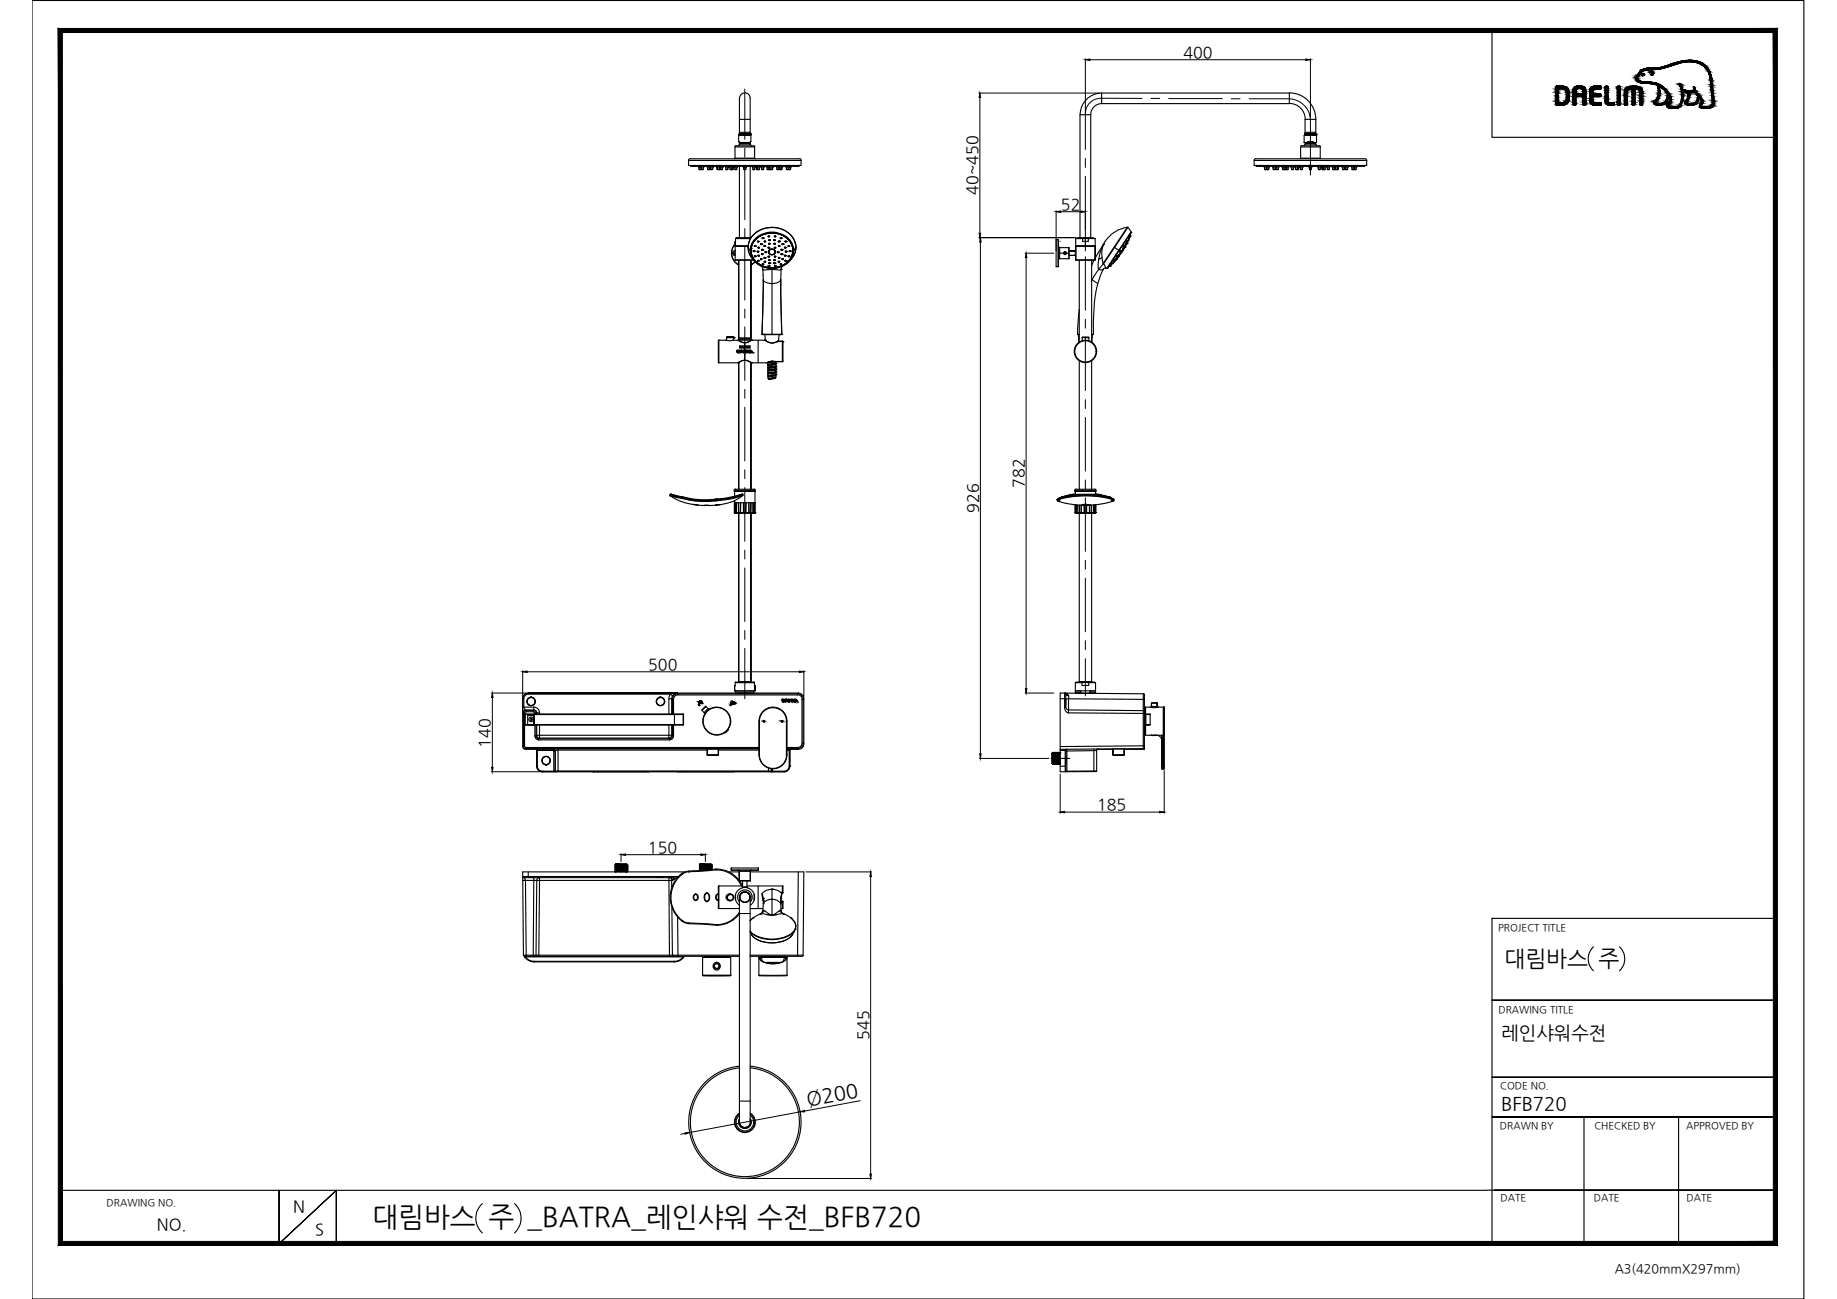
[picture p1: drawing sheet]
<svg xmlns="http://www.w3.org/2000/svg" width="420mm" height="297mm" viewBox="0 0 420 297" stroke-linecap="round" stroke-linejoin="round" font-family="sans-serif">
<defs><g id="words">
<text font-size="6.3" x="85.2" y="280.4">대림바스 주 _BATRA_레인샤워 수전_BFB720</text>
<text font-size="5.1" x="344.1" y="220.8">대림바스 주</text>
<text font-size="4.6" x="184.7" y="252.9" transform="rotate(-11 184.7 252.9)">Ø200</text>
<g font-size="4.3">
<text x="343.4" y="237.5">레인샤워수전</text>
<text x="343.3" y="253.7">BFB720</text>
</g>
<g font-size="3.7">
<text x="270.7" y="13.2">400</text>
<text x="223.6" y="44.6" transform="rotate(-90 223.6 44.6)">40~450</text>
<text x="242.7" y="47.9">52</text>
<text x="234.2" y="111.5" transform="rotate(-90 234.2 111.5)">782</text>
<text x="223.8" y="117.2" transform="rotate(-90 223.8 117.2)">926</text>
<text x="148.3" y="153.1">500</text>
<text x="112.1" y="171" transform="rotate(-90 112.1 171)">140</text>
<text x="250.9" y="185.2">185</text>
<text x="148.2" y="195">150</text>
<text x="198.7" y="237.8" transform="rotate(-90 198.7 237.8)">545</text>
<text x="35.9" y="281.2">NO.</text>
<text x="67.1" y="277.1">N</text>
<text x="72.1" y="282.5">S</text>
</g>
<text font-size="2.9" x="369.3" y="291.1">A3(420mmX297mm)</text>
<g font-size="2.3">
<text x="342.6" y="212.8">PROJECT TITLE</text>
<text x="342.7" y="231.6">DRAWING TITLE</text>
<text x="343.2" y="249">CODE NO.</text>
<text x="343.1" y="258.3">DRAWN BY</text>
<text x="364.7" y="258.2">CHECKED BY</text>
<text x="385.7" y="258.3">APPROVED BY</text>
<text x="24.4" y="275.9">DRAWING NO.</text>
<text x="343.2" y="274.7">DATE</text>
<text x="364.5" y="274.7">DATE</text>
<text x="385.7" y="274.7">DATE</text>
</g>
</g></defs>
<!-- layer: 0 -->
<g fill="#000" stroke="#000" stroke-width=".23">
<path d="M248.2 13.7l1.1-.2v.3zM298.7 13.5l1 .2-1 .1zM224.1 21.3l.2 1h-.4zM223.9 53.3h.4l-.2 1zM224.2 54.3l.2 1.1h-.3zM234.7 57.9l.2 1h-.4zM241.6 48.4l1-.2v.4zM247.2 48.2l1 .2-1 .2zM169.1 80.5h.1zM169.3 80.6h.1zM171.6 80.2h.1zM112.6 158.5l.2 1h-.4z"/>
<path d="M119.5 153.6l1.1-.2v.4zM182.8 153.4l1.1 .2-1.1 .2zM234.5 157.5h.4l-.2 1zM112.4 175.5h.4l-.2 1zM159.9 161.2l.1 .1zM160.1 160.3h.2zM160.1 160.3h.1zM167.1 161.1h.2zM167.7 160.6h.3zM167.8 160.8h.1zM174.6 165h.2zM174.6 164.9h.2z"/>
<path d="M174.7 164.8h.1zM174.7 165h.1zM178.8 165h.1zM178.8 164.8h.1zM179.4 160.4h.1zM179.4 160.1h.1zM179.3 160.4h.2zM179.8 160h.2zM224.1 172.4h.3l-.2 1zM142 195.4l1.1-.1v.3zM160.3 195.3l1 .1-1 .2zM242.5 185.7l1-.2v.4z"/>
<path d="M265.2 185.5l1.1 .2-1.1 .2zM199.1 199.4l.2 1h-.3zM156.7 259h1l-1 .4zM183 254.2l1-.3v.3zM199 268.5h.3l-.2 1z"/>
<path d="M168.6 80.3h.6zM168.6 80.3h.6z"/>
<path d="M168.6 80.2l.1 .1zM168.6 80.2l.1 .1z"/>
<path d="M168.6 80.4l.1 .1zM168.6 80.4l.1 .1z"/>
<path d="M168.6 80.6h.4zM168.6 80.6h.6z"/>
<path d="M169.1 80.2h.1zM169.1 80.2h.1z"/>
<path d="M168.6 80.4h.6zM168.6 80.4h.6zM168.6 80.4h.6zM168.6 80.4h.6z"/>
<path d="M168.6 80.1h.6zM168.6 80.1h.6z"/>
<path d="M168.6 80.1l.6 .1zM168.6 80.1l.6 .1z"/>
<path d="M169 80.2h.2zM169 80.2h.2z"/>
<path d="M168.6 80.3h.6zM168.6 80.3l.5 .1z"/>
<path d="M169 80.4h.2zM169 80.4h.2z"/>
<path d="M169.1 80.4l.1 .1zM169.1 80.4l.1 .1zM169.1 80.5h.1zM169.1 80.5h.1z"/>
<path d="M169.1 80.2h.1zM169.1 80.2h.1z"/>
<path d="M169.1 80.2l.1 .1zM169.1 80.2l.1 .1zM169.1 80.3h.1zM169.1 80.3h.1z"/>
<path d="M169.1 80.3h.1zM169 80.3h.2z"/>
<path d="M169.1 80.5h.1zM169.1 80.5h.1z"/>
<path d="M169.1 80.5h.1zM169.1 80.5h.1zM169 80.5h.2z"/>
<path d="M168.6 80.5h.6zM168.6 80.5l.6 .1z"/>
<path d="M169.5 80.2h.2zM169.5 80.2h.2z"/>
<path d="M169.7 80.2h.1zM169.7 80.2h.1z"/>
<path d="M169.5 80.2v.2l.2-.2zM169.5 80.2l-.1 .2z"/>
<path d="M169.6 80.1l.2 .1zM169.6 80.1l.2 .1z"/>
<path d="M169.7 80.2l.2 .2zM169.7 80.2l.2 .2z"/>
<path d="M169.4 80.4l.6 .1zM169.4 80.4l.6 .1h-.6z"/>
<path d="M169.8 80.5l.2 .1zM169.8 80.5l.2 .1z"/>
<path d="M169.8 80.6h.2zM169.8 80.6h.2z"/>
<path d="M170 80.1l.3 .1zM170 80.1l.3 .1z"/>
<path d="M170.2 80.2l.1 .4v-.4zM170.2 80.2l.1 .4h-.1z"/>
<path d="M170.3 80.1l.3 .1zM170.3 80.1l.3 .1z"/>
<path d="M170.7 80.2l.1 .2zM170.7 80.2l.1 .2z"/>
<path d="M170.7 80.5l.1 .1zM170.7 80.5l.1 .1z"/>
<path d="M170.9 80.5h.3zM170.9 80.5h.3z"/>
<path d="M171.2 80.3h.1zM171.2 80.3h.1z"/>
<path d="M171 80.5l.3 .1zM171 80.5l.3 .1z"/>
<path d="M170.7 80.1h.5zM170.7 80.1h.5z"/>
<path d="M170.7 80.1l.6 .1zM170.7 80.1l.6 .1z"/>
<path d="M170.7 80.4h.5zM170.7 80.4l.5 .1z"/>
<path d="M171.1 80.2h.2zM171.1 80.2h.2z"/>
<path d="M171.2 80.2h.1zM171.2 80.2h.1z"/>
<path d="M171.2 80.2l.1 .1zM171.2 80.2l.1 .1z"/>
<path d="M171.2 80.3l.1 .1zM171.2 80.3l.1 .1z"/>
<path d="M170.7 80.4h.6zM170.7 80.4h.5z"/>
<path d="M171.4 80.5h.1zM171.4 80.5l.1 .1z"/>
<path d="M171.6 80.2v.2l.1-.2zM171.6 80.2l-.1 .2z"/>
<path d="M171.7 80.1l.1 .1zM171.7 80.1l.1 .1z"/>
<path d="M171.7 80.2l.3 .2zM171.7 80.2l.3 .2z"/>
<path d="M171.5 80.4l.5 .1zM171.5 80.4l.5 .1h-.6z"/>
<path d="M171.9 80.5l.2 .1zM171.9 80.5l.2 .1z"/>
<path d="M178.9 159.9l.6 .1zM178.9 159.9l.6 .1z"/>
<path d="M178.9 160h.6zM178.9 160h.6z"/>
<path d="M179.9 159.9l.2 .1zM179.9 159.9l.2 .1h-.2z"/>
<path d="M180.3 159.9l.6 .1v-.1zM180.3 159.9l.6 .1h-.6z"/>
<path d="M181 159.9l.6 .1zM181 159.9l.6 .1z"/>
<path d="M181 160h.6zM181 160h.6z"/>
<path d="M182 159.9l.2 .1zM182 159.9l.2 .1h-.3z"/>
<path d="M159.9 160.6h.1zM159.9 160.6h.1z"/>
<path d="M159.9 160.5l.1 .1zM159.9 160.5l.1 .1z"/>
<path d="M159.9 160.6h.1zM159.9 160.6h.1z"/>
<path d="M159.9 160.6l.1 .1zM159.9 160.6l.1 .1z"/>
<path d="M159.9 160.7l.1 .2zM159.9 160.7l.1 .2z"/>
<path d="M159.9 160.9l.1 .2v-.2zM159.9 160.9l.1 .2h-.1z"/>
<path d="M159.9 161.1l.1 .1zM159.9 161.1l.1 .1zM159.9 161.2h.1zM159.9 161.2h.1z"/>
<path d="M159.9 161.3h.1zM159.9 161.2l.1 .1z"/>
<path d="M159.9 160.5h.1zM159.9 160.5h.1zM159.9 160.5h.1zM159.9 160.5h.1z"/>
<path d="M160.1 160.3h.2zM160.1 160.3h.2zM160 160.3h.3z"/>
<path d="M160 160.3h.5zM159.9 160.3h.6z"/>
<path d="M159.9 160.5h.5zM159.9 160.5h.6z"/>
<path d="M159.9 160.3h.6zM159.9 160.3h.6z"/>
<path d="M159.9 160.3l.6 .1zM159.9 160.3l.6 .1h-.6z"/>
<path d="M159.9 160.4l.6 .1zM159.9 160.4l.6 .1z"/>
<path d="M167.1 161h.2zM167.1 161h.2z"/>
<path d="M167.1 161.1h.2zM167.1 161.1h.2z"/>
<path d="M167.1 161.1h.2zM167.1 161.1h.2zM167.1 161.1h.2zM167.1 161.1h.2z"/>
<path d="M167.1 161h.2zM167.1 161h.2zM167.1 161h.2zM167.2 161h.1z"/>
<path d="M167.1 161.1v.2zM167.1 161.1v.2z"/>
<path d="M167.1 161.1h.2zM167.1 161.1h.2z"/>
<path d="M167.1 161.1h.2zM167.1 161.1h.2z"/>
<path d="M167.1 161l.2 .1zM167.1 161l.2 .1z"/>
<path d="M167.4 160.4h.2zM167.4 160.4h.2z"/>
<path d="M167.1 161h.3zM167.1 161h.2zM167.1 161h.2zM167.1 161h.2z"/>
<path d="M167.2 160.9l.2 .1v-.1zM167.2 160.9l.2 .1h-.3zM167.1 161h.3zM167.1 161h.3z"/>
<path d="M167.4 160.3l.2 .1zM167.4 160.3l.2 .1z"/>
<path d="M167.3 160.6l.1 .3 .2-.3zM167.3 160.6l.1 .3h-.2zM167.2 160.9h.2zM167.2 160.9h.2z"/>
<path d="M167.4 160.4l.2 .1zM167.4 160.4l.2 .1z"/>
<path d="M167.4 160.5h.2zM167.4 160.5l.2 .1h-.3zM167.3 160.6h.3zM167.3 160.6h.3z"/>
<path d="M167.6 160.8h.1zM167.6 160.8h.1z"/>
<path d="M167.6 160.8l.1 .1zM167.6 160.8l.1 .1z"/>
<path d="M167.7 160.5l.1 .1zM167.7 160.5l.1 .1z"/>
<path d="M167.6 160.9h.2zM167.6 160.9h.2z"/>
<path d="M167.6 160.7h.2zM167.6 160.7h.2zM167.6 160.7h.2zM167.6 160.7h.2z"/>
<path d="M167.6 160.7h.3zM167.6 160.7h.3z"/>
<path d="M167.7 160.9h.1zM167.7 160.9h.1z"/>
<path d="M167.7 160.7h.2zM167.7 160.7h.2z"/>
<path d="M167.7 160.7l.2 .1zM167.7 160.7l.2 .1zM167.8 160.8h.1zM167.8 160.8h.1z"/>
<path d="M167.7 160.6h.2zM167.7 160.6h.2zM167.7 160.6h.2zM167.7 160.6h.2z"/>
<path d="M167.7 160.6h.3zM167.7 160.6h.3zM167.7 160.6h.3zM167.7 160.6h.3z"/>
<path d="M167.8 160.8h.1zM167.8 160.8h.1z"/>
<path d="M167.7 160.6h.3zM167.7 160.6h.3zM167.7 160.6h.3z"/>
<path d="M167.8 160.6h.2zM167.8 160.6h.2z"/>
<path d="M167.8 160.6h.2zM167.8 160.6h.1z"/>
<path d="M174.7 164.8h.1zM174.7 164.8h.1z"/>
<path d="M174.7 164.8h.1zM174.6 164.8h.2zM174.6 164.8h.2zM174.6 164.8h.2z"/>
<path d="M174.7 165h.1zM174.7 165h.1z"/>
<path d="M174.6 164.8l.2 .1zM174.6 164.8l.2 .1zM174.6 164.9h.2z"/>
<path d="M174.6 164.9h.2zM174.6 164.9h.2z"/>
<path d="M174.6 164.9l.2 .1zM174.6 164.9l.2 .1zM174.6 165h.2z"/>
<path d="M174.6 165h.2zM174.6 165h.2zM174.6 165h.2zM174.6 165h.2z"/>
<path d="M174.6 165h.2zM174.6 165h.2z"/>
<path d="M178.8 164.8h.1zM178.7 164.8h.2zM178.7 164.8h.2z"/>
<path d="M178.8 164.8h.1zM178.8 164.8h.1zM178.7 164.8h.2z"/>
<path d="M178.9 160.2h.6zM178.9 160.2h.6z"/>
<path d="M178.7 164.8l.3 .1zM178.7 164.8l.3 .1zM178.7 164.9h.3zM178.7 164.9h.3z"/>
<path d="M178.7 165h.2zM178.7 165h.2z"/>
<path d="M178.8 165h.1zM178.8 165h.1zM178.8 165h.1z"/>
<path d="M178.7 164.9h.3zM178.7 164.9h.3z"/>
<path d="M178.7 164.9l.3 .1zM178.7 164.9l.3 .1zM178.7 165h.3zM178.7 165h.3z"/>
<path d="M178.7 165h.3zM178.7 165h.2zM178.7 165h.2zM178.7 165h.2z"/>
<path d="M178.9 160l.1 .2zM178.9 160l.1 .2z"/>
<path d="M178.9 160.2l.1 .2zM178.9 160.2l.1 .2z"/>
<path d="M179.4 160h.1zM179.4 160h.1z"/>
<path d="M178.9 160.4h.6zM178.9 160.4l.5 .1z"/>
<path d="M179.3 160h.2zM179.3 160h.2z"/>
<path d="M179.4 160h.1zM179.4 160h.1z"/>
<path d="M179.4 160.1l.1 .1zM179.3 160.2h.2z"/>
<path d="M178.9 160.2h.6zM178.9 160.2h.5z"/>
<path d="M178.9 160.2h.6zM178.9 160.2h.6zM178.9 160.2h.6zM178.9 160.2h.6z"/>
<path d="M179.3 160.2l.2 .1zM179.3 160.2l.2 .1z"/>
<path d="M179.4 160.3h.1zM179.4 160.3h.1z"/>
<path d="M178.9 160.4h.6zM178.9 160.4h.6z"/>
<path d="M179.7 160.3v.2zM179.7 160.3v.2z"/>
<path d="M180 160h.1zM180 160h.1z"/>
<path d="M179.8 160v.3l.2-.3zM179.8 160l-.1 .3z"/>
<path d="M180 160l.2 .3zM180 160l.2 .3z"/>
<path d="M179.7 160.3h.6zM179.7 160.3h.6h-.6z"/>
<path d="M180.1 160.3l.2 .1zM180.1 160.3l.2 .1z"/>
<path d="M180.2 160.4l.1 .1zM180.2 160.4l.1 .1z"/>
<path d="M180.6 160v.5zM180.6 160v.5z"/>
<path d="M181 160l.1 .2zM181 160l.1 .2z"/>
<path d="M181 160.3l.1 .2zM181 160.3l.1 .2z"/>
<path d="M181.3 160.3h.1zM181.3 160.3h.1z"/>
<path d="M181.3 160.3l.4 .2zM181.3 160.3l.4 .2z"/>
<path d="M181 160.3h.5zM181 160.3h.6z"/>
<path d="M181.4 160h.2zM181.4 160h.2z"/>
<path d="M181.5 160l.1 .1zM181.5 160l.1 .1z"/>
<path d="M181.5 160.1h.1zM181.5 160.1h.1z"/>
<path d="M181.5 160.1l.1 .1zM181.5 160.1l.1 .1z"/>
<path d="M181.5 160.2h.1zM181.4 160.2h.2z"/>
<path d="M181 160.2h.6zM181 160.2l.6 .1z"/>
<path d="M181.7 160.3l.1 .2 .1-.2zM181.7 160.3v.2z"/>
<path d="M181.9 160h.1zM181.9 160h.1z"/>
<path d="M182 160h.2zM182 160h.2z"/>
<path d="M181.9 160v.3l.1-.3zM181.9 160l-.1 .3z"/>
<path d="M182 160l.3 .3zM182 160l.3 .3z"/>
<path d="M181.8 160.3h.5zM181.8 160.3h.5z"/>
<path d="M182.2 160.3l.2 .2zM182.2 160.3l.2 .2z"/>
<path d="M13.3 284.8l392.3-.9h-391.3zM13.3 284.8l392.3-.9 .9 .9zM405.6 7.4v276.5l.9 .9zM405.6 7.4l.9-.9v278.3zM14.3 7.4h391.3l.9-.9zM13.3 6.5h393.2l-392.2 .9zM13.3 6.5l1 277.4v-276.5zM13.3 6.5l1 277.4-1 .9z"/>
</g>
<g fill="none" stroke="#000" stroke-width=".25">
<path d="M7.3 .1h405.3v296.9h-405.3zM341.2 7v24.4h64.9M157.5 36.7h25.7v1.1h-25.7zM157.9 36.3h24.9M157.9 36.3l-.4 .4M157.9 37.9l.2 .1M157.9 37.8v.1M159.8 38l.1 .4M159.9 38.4h1l-.1 .4h-.4v-.4l-.1 .4h-.4zM159.9 38.7l.1 .1M160 38.8h.2M160.2 38l.2 .4"/>
<path d="M160.3 38.7v.1M160.4 38.4h.1M160.4 38.7l.1 .1M160.5 38.8h.2M160.8 38.7v.1M161 38l-.1 .4M161.7 38l.2 .4M161.9 38.7v.1M161.9 38.8h.4M162.3 38.7l-.1 .1M162.4 38.7l-.1 .1M162.4 38.4h-.6l.1 .4h.4"/>
<path d="M162.4 38.4l-.1 .4M162.5 38.2l.1 .2M162.5 38l-.2 .8M162.5 38.3l-.1 .1M162.5 38.4h.5v.4h-.4zM162.6 38.7l.1 .1M162.6 38.8h.3M163 38.7l-.1 .1M163.2 38l-.1 .4M163.8 38l.2 .4M164 38v.7M164.1 38.8h.6"/>
<path d="M164.2 38.7v.1M164.5 38.7v.1M164.7 38l-.2 .8M164.8 38.7l-.1 .1M164.8 38.4v.4h-.8v-.4h1.3l-.1 .4h-.4v-.3M164.8 38.7l.1 .1M164.9 38.8h.3M165 38l-.2 .4M165.3 38.7l-.1 .1M165.4 38l-.1 .4M165.9 38l.1 .4M166 38.4h.5v.4h-.4z"/>
<path d="M166.1 38.7v.1M166.1 38.8h.3M166.5 38.7l-.1 .1M166.7 38l-.2 .4M166.8 38l.2 .4M166.9 38.4h.8l-.1 .4h-.6zM167 38.7l.1 .1M167 38.8h.6M167.4 38.7l-.1 .1M167.4 38.4v.3M167.6 38l-.1 .4 .1-.4M167.7 38.7l-.1 .1"/>
<path d="M167.7 38l-.2 .7M167.9 38l-.2 .4M167.9 38l.2 .4M168.1 38.4h.4v.4h-.4zM168.1 33.6h4.5v2.6h-4.5zM168.1 38.7l.1 .1M168.1 36.2l-.1 .1M168.1 38.8h.3M168.4 33.3h3.9M168.4 33.3l-.3 .3M168.5 38.7v.1M168.7 38l-.1 .4"/>
<path d="M169 30.8h.1M169 30.8l.1 .1M169.1 30.6h.1M169.1 32.6h2.5M169.1 30.6l.1 .1M169.1 30.6l.1-8.2a1.21 1.21 0 0 1 1.2-1.2 1.21 1.21 0 0 1 1.2 1.2v8.2M169.1 30.7v.1M169.1 32.7v.3M169.1 38v16.3M169.1 27.3h2.5M169.1 30.3h2.5M169.2 30.7h.1"/>
<path d="M169.2 30.7l-.2 .1M169.2 32.8l-.2-.4v-1.5h2.7v1.5h-.1v.6M169.2 30.6h2.3M169.2 32.8h2.3M169.2 32.8v.2h2.3M169.2 30.3v.3M169.2 30.6h-.1M169.3 33l-.4 .3M170 38l.1 .4M170.1 38.4h.5M170.1 38.4v.4h.5v-.4M170.2 38.7v.1"/>
<path d="M170.2 38.8h.3M170.6 38.7l-.1 .1M170.8 38l-.2 .4M171.5 33l.3 .3M171.5 30.6h.1M171.5 30.3v.3M171.5 32.8v.2M171.5 30.6l-2.3 .1 2.3-.1M171.5 30.6h-2.4M171.5 30.8h.1M171.5 30.8l-2.3 .1M171.5 30.8l-1.2 .1"/>
<path d="M171.5 30.8l.1 .1M171.5 30.6l.2 .1M171.6 30.8v.1M171.6 38v16.3M171.6 32.7l-.1 .1M171.7 30.8h.1M171.7 30.7h.1M171.7 30.7l-2.7 .1M171.7 30.8h-.2M171.7 30.7v.1M172 38l.2 .4M172.2 38.4h.4v.4"/>
<path d="M172.2 38.4v.4h.4M172.2 38.7l.1 .1M172.3 38.8h.3M172.4 33.3l.2 .3M172.6 36.2l.1 .1M172.6 38.7v.1M172.8 38l-.1 .4M172.9 38l.1 .4M173 38.4h.7v.4h-.6zM173.1 38.7v.1M173.1 38.8h.6M173.1 38l.2 .4"/>
<path d="M173.2 38.7l-.1-.7 .1 .8M173.3 38.7l.1 .1M173.7 38.7v.1M173.9 38l-.1 .4M174.1 38l.1 .4M174.2 38.4h.5M174.2 38.4v.4h.4M174.2 38.7l.1 .1M174.3 38.8h.3M174.7 38.7l-.1 .1M174.7 38.4l-.1 .4M174.8 38l-.1 .4"/>
<path d="M175.3 38l.1 .4M175.4 38.4h1.3M175.4 38.4l.1 .4h.4M175.5 38.7v.1M175.5 38.8h.3M175.8 38l.1 .8h.8v-.4M175.9 38.7l-.1 .1M175.9 38.5v.3M176 38l.1 .8M176 38.7v.1M176 38.8h.6M176.2 38.7l.1 .1"/>
<path d="M176.6 38.7l-.1 .1M176.7 38.7l-.1 .1M176.8 38l-.2 .8M176.9 38l-.1 .4M177.5 38l.2 .4M177.7 38.4h.4v.4h-.4zM177.7 38.7l.1 .1M177.8 38.8h.3M178.1 38.7v.1M178.3 38.3v.1M178.3 38l.1 .8M178.3 38.2l-.1 .2"/>
<path d="M178.4 38.7v.1M178.4 38.8h.4M178.4 38.7l.1 .1M178.9 38.7l-.1 .1M178.9 38.4h-.6l.1 .4h.4M178.9 38.4l-.1 .4M179 38l-.1 .4M179.7 38l.1 .4M179.8 38.4h1M179.8 38.4l.1 .4h.4v-.4M179.9 38.7l.1 .1M180 38.8h.2"/>
<path d="M180.3 38.7l-.1 .1M180.3 38.4l.1 .4h.4v-.4M180.3 38.4h.1M180.4 38.7l.1 .1M180.5 38.8h.2M180.5 38l-.1 .4M180.8 38.7l-.1 .1M181 38l-.2 .4M182.8 37.8l-24.9 .1M182.8 37.9l-.2 .1h-24.5M182.9 36.3l.4 .4M252 21.3h42.9v2.4h-42.9"/>
<path d="M252 21.3v2.4M252 23.7a2.52 2.52 0 0 0-2.5 2.5M252 21.3a4.9 4.9 0 0 0-4.9 4.9M286.9 36.7h25.7v1.1h-25.7zM287.2 36.3h25M287.3 36.3l-.4 .4M287.3 37.8l24.8 .1M287.3 37.9l.2 .1h24.5M289.1 38l.1 .4M289.2 38.4h1M289.2 38.4l.1 .4h.4v-.4M289.3 38.7l.1 .1"/>
<path d="M289.3 38.8h.3M289.6 38l.1 .4M289.7 38.7l-.1 .1M289.7 38.4l.1 .4h.4M289.8 38.4h.1M289.8 38.7l.1 .1M289.9 38.8h.2M290.2 38.7l-.1 .1M290.2 38.4v.4M290.4 38l-.2 .4M291 38l.2 .4M291.2 38.4v.4h.5l.1-.4"/>
<path d="M291.2 38.4h.6M291.3 38.7v.1M291.3 38.8h.3M291.6 38.7v.1M291.7 38.4l-.1 .4M291.7 38.7v.1M291.8 38.2l.1 .2M291.8 38l-.1 .4M291.9 38.3l-.1 .1M291.9 38.4v.4h.5v-.4M291.9 38.4h.5M292 38.7v.1"/>
<path d="M292 38.8h.3M292.4 38.7l-.1 .1M292.6 38l-.2 .4M293.2 38l.1 .4M293.3 38l.2 .8M293.3 38.4l.1 .4h1.2v-.4M293.3 38.4h1.3M293.4 38.7v.1M293.4 38.8h.6M293.5 38.7l.1 .1M293.9 38.7v.1M293.9 38.4v.4"/>
<path d="M294.1 38l-.2 .4M294.1 38.7v.1M294.1 38.5l.1 .3M294.2 38.7l.1 .1M294.3 38.8h.2M294.3 38l-.2 .8M294.6 38.7l-.1 .1M294.8 38l-.1 .4M294.9 23.7a3.6 3.6 0 0 1 3.6 3.6M294.9 21.2a6 6 0 0 1 6 6.1M295.2 38l.2 .4M295.4 38.4h.5l-.1 .4h-.4z"/>
<path d="M295.4 38.7l.1 .1M295.5 38.8h.2M295.8 38.7v.1M296 38l-.1 .4M296.2 38l.1 .4M296.3 38.4v.4h.7M296.3 38.4h.8l-.1 .4M296.4 38.7v.1M296.4 38.8h.6M296.8 38.7l-.1 .1M296.8 38.8h.1M296.8 38.4v.4v-.4"/>
<path d="M296.9 38.4l-.1 .4M297 38l-.2 .4M297.1 38.7l-.1 .1M297.1 38l-.2 .4M297.2 38l-.1 .4M297.3 38l.1 .4M297.4 38.4l.1 .4h.4M297.4 38.4h.5M297.5 36.2l-.2 .1M297.5 33.6h4.5v2.6h-4.5zM297.5 38.7v.1M297.5 38.8h.3"/>
<path d="M297.7 33.3h4M297.8 33.3l-.3 .3M297.9 38.7l-.1 .1M297.9 38.4v.4M298.1 38l-.2 .4M298.3 32.6l.3 .2M298.3 32.6v-1.7h2.8v1.7M298.3 32.6h.8M298.4 30.9h.1M298.4 30.7h.1M298.4 30.7l.1 .1M298.5 30.9h.1"/>
<path d="M298.5 30.6h.1M298.5 27.3h2.4v3h-2.4zM298.5 30.8h.1M298.5 30.6l-.1 .1M298.5 30.3v.3M298.5 30.8l-.1 .1M298.6 32.8h2.2M298.6 33h2.2M298.6 32.8v.2M298.6 33l-.4 .3M299.1 32.6h1.2M299.1 32.6v-.2h1.2v.2"/>
<path d="M299.3 38l.2 .4M299.5 38.4h.4v.4h-.4zM299.5 38.7l.1 .1M299.6 38.8h.2M299.9 38.7v.1M300.1 38l-.1 .4M300.3 32.6h.8M300.8 32.8v.2M300.9 33l.3 .3M300.9 30.3v.3h-2.4M300.9 30.7h.1M300.9 30.9h.1"/>
<path d="M300.9 30.6l-2.4 .2M300.9 30.7l-2.4 .1M300.9 30.9h-.8M300.9 30.6v.1M300.9 30.7l.1 .1M300.9 30.6l-2.5 .1M300.9 30.6h.1M301 30.8l-2.6 .1M301 30.8h.1M301 30.8l-.1 .1M301.1 32.6l-.3 .2M301.4 38l.1 .4"/>
<path d="M301.5 38.4v.4h.5v-.4M301.5 38.4h.5M301.6 38.7v.1M301.6 38.8h.3M301.7 33.3l.3 .3M302 38.7l-.1 .1M302 36.2l.1 .1M302 38.4l.2-.4 .2 .4M302.3 38.4l.1 .4h.7M302.3 38.4h.8M302.4 38l.2 .4M302.4 38.7l.1 .1"/>
<path d="M302.5 38l.1 .4M302.5 38.8h.5M302.5 38l.2 .8M302.5 38.4l.1 .4M302.6 38.4v.3M302.7 38.7v.1M303.1 38.7l-.1 .1M303.1 38.4v.4M303.3 38l-.2 .4M303.4 38l.2 .4M303.6 38.4v.4h.4M303.6 38.4h.4v.4"/>
<path d="M303.6 38.7l.1 .1M303.7 38.8h.3M304 38.7v.1M304.2 38l-.1 .4M304.7 38l.1 .4M304.8 38.4v.4h.4M304.8 38.4h1.3M304.8 38.7l.1 .1M304.9 38.8h.3M305.1 38l.2 .8h.8v-.4M305.2 38.8h.2M305.3 38.5l-.1 .3"/>
<path d="M305.4 38l.1 .4M305.4 38.8h.6M305.5 38.4v.4M305.6 38.7v.1M305.9 38.7v.1M306.1 38.7l-.1 .1M306.1 38l-.2 .8M306.2 38l-.1 .4M306.9 38l.2 .4M307 38.4l.1 .4h.4M307 38.4h.5M307.1 38.7v.1"/>
<path d="M307.1 38.8h.3M307.5 38.7l-.1 .1M307.5 38.4v.4M307.6 38.3l.1 .1M307.6 38l.2 .4M307.6 38.4h.6v.4h-.5zM307.7 38.2l-.2 .2M307.8 38.4l-.1 .3M307.8 38.8h.3M307.8 38.7l.1 .1M308.2 38.7v.1M308.4 38l-.1 .4"/>
<path d="M309.1 38l.1 .4M309.2 38.4v.4h.4M309.2 38.4h1M309.2 38.7l.1 .1M309.3 38.8h.3M309.7 38.7l-.1 .1M309.7 38.4l-.1 .4M309.7 38.4l.1 .4h.3l.1-.4M309.7 38.4h.1M309.8 38.7v.1M309.8 38.8h.3M309.8 38l-.1 .4"/>
<path d="M310.2 38.7l-.1 .1M310.3 38l-.1 .4M312.1 37.8v.1M312.2 37.9l-.2 .1M312.2 36.3l.4 .4M380 24h.1M167.4 57.9h.7M168.1 55.8a3 3 0 0 0 .9 4.7M168.1 55.2v1v-1M168.1 59.4l4.2 .1M168.1 56.3v3.1M168.1 56.2h3"/>
<path d="M168.1 56.3h3M168.1 59.4h4.2M168.2 57.3a.57 .57 0 0 0-.6 .6 .57 .57 0 0 0 .6 .5M168.2 57.6a.32 .32 0 0 0-.4 .3 .32 .32 0 0 0 .4 .3M168.2 55.7a3.1 3.1 0 0 0 .8 4.9M168.2 54.5l-.1 .7M168.2 54.6h3.5M168.5 56.2v.1M168.7 54.3l-.5 .2 .5-.2M168.7 54.3h3.1M169 59.5v18.3v-18.3M171.1 56.6l.1 .7 .5 1.4"/>
<path d="M171.1 56.6l.2 1.1 .4 1M171.1 56.3h-3M171.1 56.5v.1M171.6 57.2l.4 1.7 1.1 1.3M171.7 57.2h.1M171.7 57.3a4.3 4.3 0 0 0 4.9 3.9 4.5 4.5 0 0 0 4.8-3.5v-.4M171.7 57.3h.1M171.7 57.3a4.4 4.4 0 0 0 4.9 3.9 4.3 4.3 0 0 0 4.8-3.9M171.7 59.5v18.3v-18.3M171.7 57v.3M171.8 57.3a4.3 4.3 0 0 0 3.8 3.9M171.8 57.2v.1"/>
<path d="M171.8 57v.2M171.8 57a4.1 4.1 0 0 1 4.1-3.7 4.5 4.5 0 0 1 5.5 3.9M171.8 56.8v.4M171.8 56.8h.1M171.9 56.5v.3M172.3 57.4h.1M172.3 57.4l.2-.1 .1 .1M172.3 57.4l.2 .2 .1-.2M172.3 57.4h.3l-.1 .2zM172.4 57.4l.1 .1zM172.4 57.4h.1M172.5 56.2l.1 .1"/>
<path d="M172.5 58.5l.1 .1M172.6 58.6v-.1l.2 .1M172.6 56.3h.2M172.6 58.6l.1 .1 .1-.1M172.6 58.6h.1M172.6 56.2l.2 .1-.1 .1zM172.6 58.5h.2v.2h-.2zM172.6 57.4h.1M172.6 54.8a5.2 5.2 0 0 1 8.7 1.6 4.1 4.1 0 0 1-3.9 4.9 4.7 4.7 0 0 1-5.7-4l.2-1.3zM172.6 58.6h.2M172.6 56.2l.2 .1M172.6 56.2v.1"/>
<path d="M172.7 54.8a5.2 5.2 0 0 1 8.6 1.6 4.1 4.1 0 0 1-3.9 4.8 4.6 4.6 0 0 1-5.7-3.9l.3-1.3zM172.7 59.8l-.9 .7M172.7 59.8l-.9 .8M172.8 58.6h.1M172.8 56.3h.1M172.8 56.2l-.1-.1-.1 .2M172.8 56.2h.1M172.8 56.2v.1M172.9 58.6h.1M173.2 57.5l.2 .2 .1-.2-.1-.1-.2 .1M173.2 55.2h.1M173.2 59.6h.1"/>
<path d="M173.3 57.6h.1M173.3 55.2h.2l-.1 .2zM173.3 55.2l.1-.1 .2 .1M173.3 59.6l.1-.1 .2 .1M173.3 59.6h.2l-.1 .2zM173.3 55.2l.1 .2 .2-.2M173.3 59.6l.1 .2 .2-.2M173.3 55.2h.1M173.3 59.6h.1M173.4 55.2v.1M173.4 59.6l.1 .1zM173.4 58.4l.1 .2 .2-.2"/>
<path d="M173.4 55.2h.1M173.4 56.5v.1M173.4 56.6h.3M173.4 56.6l.1 .2 .2-.2M173.4 56.6h.1M173.4 57.6h.1M173.4 58.4h.3l-.2 .2zM173.4 56.5h.2v.2h-.2zM173.5 58.4l.1 .1zM173.5 58.4h.1M173.5 56.6h.1M173.5 55.2l-.1 .1"/>
<path d="M173.5 56.6l.1 .1zM173.6 59.6h.1M173.6 55.2h.1M173.7 58.4h.1M173.7 58.4l-.2-.1-.1 .2M173.7 56.6h.1M173.9 55.8h.1M173.9 59.2v.1M173.9 59.3l.2-.2 .1 .2M173.9 55.8l.2-.1 .1 .1M173.9 55.8l.2 .2 .1-.2M173.9 59.3h.3"/>
<path d="M174 59.3h.2l-.1 .1zM174 59.3h.2zM174 55.8h.2M174 55.7l.2 .2zM174.1 55.8h.1M174.1 55.8h-.1M174.2 57.1h.1M174.2 57.1l.1-.1 .2 .1M174.2 57.1l.1 .2 .2-.2M174.2 55.8h.1M174.2 58.2h.1M174.2 58.1h.3l-.2 .1z"/>
<path d="M174.2 58.1h.1M174.3 57.1h.1M174.3 58.1v.1zM174.3 59.2l-.1 .1M174.3 55.8h-.1M174.3 54.5l.1-.2 .3 .2M174.3 54.5l.2 .1 .2-.1M174.3 54.5h.1M174.3 54.4v.1M174.4 53.7a4.1 4.1 0 0 0-2.6 2.8M174.4 57.1h.1M174.4 54.4h.2v.2h-.2z"/>
<path d="M174.5 54.5h.1M174.5 58.1h.1M174.5 58.1l-.2-.1-.1 .2M174.5 58.1l-.2 .1h-.1M174.5 57.1h.1M174.5 54.4v.1M174.7 54.5h.1M174.7 54.4v.1M174.8 59l.1-.2 .2 .2M174.8 56.2l.1-.1 .2 .1M174.8 56.3h.3M174.8 58.9l.1 .2 .2-.1"/>
<path d="M174.8 56.2v.1M174.8 59.8l.2-.1 .1 .2M174.8 55.2l.2-.1 .1 .1M174.8 55.2l.2 .2 .1-.2M174.8 59.9h.3M174.8 55.2h.1M174.8 59.8v.1M174.8 56.2h.2l-.1 .2zM174.9 56.3h.1M174.9 59.9h.1M174.9 59.8l.2 .1-.1 .1zM174.9 55.2l.1 .1"/>
<path d="M174.9 59h.1M174.9 55.1h.1v.2h-.1zM174.9 56.2l.1 .1M174.9 56.2v.1M174.9 59.8v.1M174.9 53.5l-.5 .2M175 53.5a5.1 5.1 0 0 1 3.1 0M175 56.3h.1M175 57.6v.1M175 53.4h-.1M175 57.6l.1-.1 .2 .2-.2 .1zM175 55.2v.1"/>
<path d="M175.1 57.7h.1M175.1 59h.1M175.1 56.2v.1M175.1 59.8v.1M175.1 55.2h.1M175.2 57.7h.1M175.6 53.2a4.5 4.5 0 0 0-4 4M175.6 53.1h1.9M175.7 56.6l.2-.1 .1 .2-.1 .1zM175.7 54l.1-.1 .2 .1M175.7 58.6l.2 .2 .1-.1-.1-.2-.2 .2M175.7 54l.2 .2 .1-.1"/>
<path d="M175.8 57.6a.82 .82 0 0 0 .8 .7 .82 .82 0 0 0 .8-.7M175.8 57.6a.8 .8 0 0 0 .8 .6 .8 .8 0 0 0 .7-.6M175.8 56.6l.2 .1-.1 .1zM175.8 54l.2 .1-.1 .1zM175.8 58.6h.1v.2h-.1zM175.8 57.6a.82 .82 0 0 1 .8-.7 .82 .82 0 0 1 .8 .7M175.8 57.6h.1M175.8 57.5a.8 .8 0 0 1 .8-.5 .8 .8 0 0 1 .7 .5M175.8 56.6l.1 .1zM175.8 58.7h.1zM175.8 55.7l.2-.1 .1 .2M175.8 55.8h.3"/>
<path d="M175.8 59.5h.3M175.8 57.5a.79 .79 0 0 1 .8-.5 .79 .79 0 0 1 .7 .5M175.8 57.6a.75 .75 0 0 0 .8 .6 .75 .75 0 0 0 .7-.6M175.8 57.5v.1M175.8 58.7h.1M175.8 56.7h.1M175.8 55.7v.1M175.8 59.4v.1M175.9 59.4h.1M175.9 59.4l.2 .1M175.9 54.9l.2-.1v.1M175.9 54v.1z"/>
<path d="M175.9 54.8v.2l.2-.1M175.9 54v.1M175.9 59.4l-.1 .1M175.9 57.5h.1M175.9 59.4l.2 .1zM175.9 54.9h.2l-.1 .1zM175.9 55.7l.2 .1zM175.9 59.5h.1zM176 55.8h.1M175.9 59.5h.1M176 54.8v.2M176 55.7v.1"/>
<path d="M176 54v.1M176.1 59.4v.1M176.1 55.7v.1M176.2 54.8l-.1 .1M177 54.9l.2-.1 .1 .1M177 54.8l.1 .2 .2-.2M177 59.5l.1-.2 .2 .2M177 54.9h.2l-.1 .1zM177 55.7l.2-.1 .1 .1M177 55.7l.2 .2 .1-.2M177 59.4l.2 .2 .1-.2M177.1 59.4l.2 .1-.1 .1z"/>
<path d="M177.1 55.7l.2 .1-.1 .1zM177.2 54.9h.1M177.1 56.6v.1M177.1 58.7h.1M177.1 54l.2-.1 .1 .2M177.1 54.1h.3M177.1 58.7l.1 .1 .2-.1M177.1 55.8h.1M177.1 59.5h.1M177.1 54v.1M177.1 55.7l.1 .1M177.2 53.3a4.3 4.3 0 0 1 4.2 3.7"/>
<path d="M177.2 56.5h.2v.2h-.3zM177.2 59.4v.1zM177.2 55.7l-.1 .1M177.2 54.9l-.1 .1M177.2 55.7v.1M177.2 59.5h.1M177.2 58.6h.1M177.2 53.3a4.9 4.9 0 0 0-5.4 3.3l-.1 .4M177.2 54l.2 .1zM177.2 58.7h.1M177.2 58.6l-.1 .1M177.2 58.6l.2 .1"/>
<path d="M177.2 58.6l.1 .2zM177.2 54.1h.1zM177.2 56.7h.1M177.2 56.5l.2 .2-.2 .1zM177.2 54v.1M177.3 57.5h.1M177.3 57.5v.1M177.3 57.6h.1M177.3 58.7h.1M177.4 57.5v.1M177.4 57.6h.1M177.5 58.6l-.1 .1"/>
<path d="M177.5 54l-.1 .1M177.5 53.2a4.4 4.4 0 0 1 4 4M177.8 57.6h.3M177.8 57.6h.1M177.8 57.6l.2 .2 .1-.2M177.9 57.7h.2M177.9 57.7h.1M178 59.8l.1-.1 .2 .1M178 55.2l.1-.1 .2 .1M178 55.2l.2 .2 .1-.2M178 59.9h.3M178 55.2h.1"/>
<path d="M178 59.8v.1M178 56.2l.1 .1M178 58.9l.1 .1M178.1 59l.1-.2 .2 .2M178.1 56.2l.1-.1 .2 .1M178.1 56.3h.3M178.1 59l.1 .1 .2-.1M178.1 57.7h.1M178.1 56.2v.1M178.1 59.9h.1M178.1 59.8l.2 .1-.1 .1zM178.1 58.9h.2v.2h-.2z"/>
<path d="M178.1 55.2h.1zM178.1 55.1h.2v.2h-.2zM178.1 56.2h.2l-.1 .2zM178.1 58.9h.1M178.1 56.3h.1M178.1 59h.1M178.1 59.8l.1 .1M178.1 59.8v.1M178.1 55.2v.1M178.2 53.4h.1M178.2 59.8v.1M178.2 53.5l.6 .2"/>
<path d="M178.2 59h.1M178.3 55.1h.1M178.3 55.2h.1M178.3 59.8v.1M178.4 59.8l-.1 .1M178.4 56.2v.1M178.4 55.2h-.1M178.4 58.9v.1M178.4 54.4l.1 .1M178.5 54.5l.1-.2 .2 .2M178.5 54.5l.1 .1 .2-.1M178.5 54.5h.1"/>
<path d="M178.5 54.4h.2v.2h-.2zM178.6 54.5h.1zM178.6 54.4v.1M178.6 57.1l.2-.1 .1 .1M178.6 57.1l.2 .2 .1-.2M178.6 57.1h.1M178.7 58.1h.2l-.1 .1zM178.7 58.1l.2 .1zM178.7 57.1h.2M178.7 57.1l.2 .1zM178.7 57.1h.1M178.8 53.7a4 4 0 0 1 2.5 2.8"/>
<path d="M178.8 53.7h.1M178.8 54.5h.1M178.8 54.4v.1M178.9 55.8v-.1l.3 .1M178.9 55.8l.1 .2 .2-.2M178.9 55.8h.1M178.9 57.1h.1M178.9 59.3h.3l-.2 .1zM178.9 59.2h.1M178.9 58.1l-.3-.1v.2h.3M178.9 59.1l.3 .2h-.3v-.1M178.9 55.7h.2v.2h-.2z"/>
<path d="M178.9 58.2h.1M179 59.1v.1M179 59.3h.1M179 55.8h.1M179 58.1h.1M179 58.1l-.1 .1M179 57.1h-.1M179.1 55.8h-.1M179.1 55.8h.1M179.2 55.8h.1M179.4 56.6l.1-.1 .2 .1M179.4 56.6l.2 .2 .1-.2"/>
<path d="M179.4 58.4l.2 .2 .1-.2M179.4 56.6h.1M179.5 58.4l.2 .1M179.5 58.4h.2l-.1 .2zM179.5 56.6h.1M179.5 58.4h.1M179.5 56.5h.2v.2h-.2zM179.6 58.4h.1M179.6 56.6h.1M179.5 55.2h.1M179.5 59.6h.1M179.6 59.5v.1"/>
<path d="M179.6 59.6h.2l-.1 .2zM179.6 55.2h.2l-.1 .2zM179.6 55.2v-.1l.3 .1M179.6 55.2l.1 .2 .2-.2M179.6 59.6l.1 .2 .2-.2M179.6 59.5h.1M179.6 59.5l.3 .1M179.6 55.1h.1M179.7 59.5h-.1M179.7 55.3h.1M179.7 57.4l.2 .2M179.7 57.4h.1"/>
<path d="M179.7 59.6h.1zM179.7 57.4l.1 .3 .1-.1M179.7 55.2v.1M179.7 57.6h.1M179.7 57.5h.2v.1h-.2zM179.7 56.6h.1M179.7 55.2h.1M179.7 56.5v.1M179.8 55.2l-.1 .1M179.8 57.6h.1M179.9 59.6h.1M179.9 55.2h.1"/>
<path d="M180 57.5l-.1 .1M180.3 58.6l.1 .1 .2-.1M180.3 58.6h.1M180.3 56.2v.1M180.3 58.5l.2-.1 .1 .2M180.3 58.5h.1M180.3 56.2l.3 .1h-.3zM180.3 56.2h.1M180.3 58.5h.2v.2h-.2zM180.3 56.2l.3 .1-.2 .1zM180.4 58.6h.1M180.4 56.3h.1"/>
<path d="M180.5 56.2l-.1 .1M180.5 58.6h.1M180.5 56.2v.1M180.5 57.4l.1-.1 .2 .1M180.5 57.4l.2 .2 .1-.2M180.5 57.4h.1M180.6 57.4h.2l-.1 .2zM180.6 58.6h.1M180.6 58.5v.1M180.7 57.4h.1M180.8 57.4h.1M180.8 57.3v.1"/>
<path d="M181.3 57.3a4.2 4.2 0 0 1-3.8 3.9M181.3 56.5l.1 .5M181.4 57v.3M181.4 57v.2M181.4 57.3h.1M181.4 54.5a5.9 5.9 0 0 0-9.9 .4 2.21 2.21 0 0 0-.2 2l.3 .3M181.4 57.2v.1M181.4 57.2h.1M181.4 54.5l.5 .9M181.4 54.5l.5 1 .1 1.1M181.4 54.5a5.9 5.9 0 0 0-9.9 .3l-.4 1.8M181.5 54.4v.1"/>
<path d="M181.5 57.2a3.7 3.7 0 0 1-1.8 3.2M181.7 58.2l-.3 .5M181.8 57.9l-.1 .3M181.9 55.4v.2M181.9 57.5l-.1 .4M182 55.6v.5M182 56.1v.5M182 56.6l-.5 .6M182 56.6a5.6 5.6 0 0 1-4.4 4.7 5.6 5.6 0 0 1-5.9-2.6M182 56.6l-.1 .9M182.1 56.5v.1M241.6 54.8h.4v6.2h-.4z"/>
<path d="M242 54.8l.1 .1M242.1 57.9h1.2M242.1 56.3l.3 .3M242.4 56.6v2.6h2.1M242.4 56.6h2.1M242.4 59.1l-.3 .3M242.4 55.2h.1M243.4 57.9h.4M243.4 57.8h.4v.2h-.4zM243.6 57.5a.36 .36 0 0 0-.4 .4 .36 .36 0 0 0 .4 .3M243.9 57.9h.6M244 57.8v.1"/>
<path d="M244.5 56.6v.1M244.5 56.6v2.6M244.5 57.4h1.3h-1.3M244.5 58.4h1.3h-1.3M244.5 59.1v.1M245.8 57.4l.2 .5-.2 .5M246 57.2v1.4l-.1-.2M246 57.2l-.1 .1M246 59.4v-.8v.8M246 57.2v-.9v.9M246 59.4h4.5M246 54.6l.6-.3h3.3l.6 .3"/>
<path d="M246 54.6h1.6M246 54.6v1.6h4.5v-1.6M246.1 56.3h4.4zM246.4 56.2v.1M246.8 59.5v18.7M247 54.3v-28.1h2.5v28.1M247.6 54.6h1.3M247.6 54.6v.6h1.3v-.6M248.9 54.6h1.6M249.7 59.5v18.7M250.1 56.2v.1M250.3 59.5l-.6 1.2"/>
<path d="M250.5 59.4v-3.1v3.1M251.3 59.3l-.1 1.1 .1 1.2M252.1 58.9l.2 1.4M252.2 56.3l-.1 .1M252.3 56.2l-.7 1.7-.3 1.4 .8-.4M252.3 56h.1M252.3 56l-.3 1.6 .1 1.3M252.3 56l-1.9 3.1M252.3 56l-.1 .3M252.4 55.8v.2M252.4 55.8h.1M252.4 55.8a7.3 7.3 0 0 1 5.4-3.8l-5.5 8.3"/>
<path d="M252.4 55.8v.1M254.5 59.7l.1 .1M254.6 59.9l.1 .1M254.6 60h.1M254.6 59.9h.1M254.6 59.9v.1M254.7 60h.1M254.8 59.4v.1M254.8 59.5h.1M254.8 59.5l-.2 .3M254.8 59.6l.1 .1M254.9 59.8h.1"/>
<path d="M254.9 59.7v.1M254.9 59.8l-.1 .2M254.9 59.7l-.2 .3M254.9 56.6l-2.5 3.7-1.1 1.3M254.9 56.6l1 .6M255 59.3l.1 .1M255.1 59.6l-.1-.1-.1 .2M255.2 58.7h.1M255.2 59l.1 .1M255.2 59.3h.1M255.3 59.3h.1M255.3 59.1v.1"/>
<path d="M255.3 59.1h.1M255.3 59.3h-.1M255.3 59.1l-.2 .3M255.3 59.2h.1M255.3 59.4h.1M255.3 59.2l-.2 .2M255.3 59.4l-.2 .2M255.3 59.3l-.2 .3M255.4 59l.1 .1M255.4 59l-.1 .1M255.4 58.4h.1M255.5 58.4v.1"/>
<path d="M255.5 58.4l-.2 .3M255.5 58.5l-.2 .2M255.5 58.5l.2 .1M255.7 58.9l-.2 .2M255.7 58.9h.1M255.7 58.8h.1M255.7 58.8v.1M255.7 58.8l-.2 .3M255.7 58.2l.1 .1M255.8 58.3l-.1 .3M255.9 58.5h.1M255.9 57.2l-2.6 4"/>
<path d="M255.9 58.5l-.1 .3M255.9 58.2h.1M256 57.5l.1 .1M256 58.3l-.1 .2M256 58.2v.1M256.1 58.2h.1M256.1 57.6h.1M256.1 57.9l.1 .1M256.2 57.6h.1M256.2 58l-.1 .2M256.2 57.2l.1 .1M256.2 58l-.2 .2"/>
<path d="M256.2 58h.1M256.3 57.3l-.1 .3M256.3 57.3l-.2 .3M256.3 57.3l.2 .1M256.3 57.7l.2 .1M256.4 57.7l-.2 .3zM256.5 57.4l-.3 .2M256.5 57.4h.1M256.5 57.4l.1 .1M256.6 57.6l-.1 .2M256.6 57.6h.1M256.6 57.5v.1"/>
<path d="M256.6 57.2h.1M256.6 57.5l-.1 .3M256.7 57.2h.1M256.7 57.3h.1M256.7 57.2l-.1 .3 .1-.2M256.8 56.7l.1 .1M256.8 56.9l.1 .1M256.8 56.3l.1 .1M256.9 57h.1M256.9 56.8h.1M256.9 57l-.1 .2M256.9 57l-.2 .2"/>
<path d="M256.9 56.9v.1M257 56v.1M257 56.4v.1M257 56.1l-.1 .3M257 56.5l-.1 .3M257.1 56.8l-.2 .1M257.2 56.3l.1 .1M257.2 56.4l.1 .1M257.2 56.3v.1M257.3 56.5h.1M257.3 56.4h.1M257.3 56.5l-.2 .3"/>
<path d="M257.3 55.9l.1 .1M257.3 56l.2 .1M257.5 55.9l-.1 .1M257.5 56h.1M257.5 56.1l-.2 .3M257.5 55.6l.1 .1M257.5 55.3l.1 .1M257.5 55.9h.1M257.6 55.7l-.1 .2M257.6 55.7l-.2 .3M257.6 55l.1 .1M257.7 55.5l.1 .1"/>
<path d="M257.7 55.1l-.1 .3M257.7 55.3l.1 .1M257.8 55.3l-.1 .2M257.8 55.7h.1M257.8 55.4h.1M257.8 55.7l-.2 .2M257.8 55.6l-.2 .3M257.9 51.9l.8 1.2M257.9 55l.1 .1M257.9 55h.1M257.9 52l-3 4.6M258 55.1l-.2 .3"/>
<path d="M258 55h.1M258 54.6h.1M258.1 54.6l.1 .2M258.1 54.6h.1M258.1 54.2l.2 .1M258.2 54.8l-.2 .2M258.3 54.2h.1M258.3 54.3l-.2 .3M258.3 54.1l.1 .1M258.3 54.1l-.1 .2M258.4 54.2h.1M258.4 53.8h.1"/>
<path d="M258.4 53.8l.1 .1M258.5 54h.1M258.5 53.9v.1M258.5 54l-.1 .2M258.5 53.9l-.1 .3M258.6 53.3l-2.7 3.9M258.6 53.3l-.2 .5M258.6 53.3h.1M258.6 53.3l-2.6 3.9M258.7 53.1l-.1 .2M258.7 53.1h.1M258.7 53.1l-5.5 8.2"/>
<path d="M164.3 77.9v4.9M164.4 77.8l-.1 .1M166.1 77.8l.8 .1 .8-.1M166.1 77.8h.1M166.1 77.8h-1.7v5.2M166.2 77.2h.1M166.2 77.2h1.7M166.3 77.1l-.2 .7M166.3 77.1h.1M166.3 77.1l-.1 .1M166.3 77v.1M166.3 77h.1"/>
<path d="M166.4 77.1h1.3h-1.3M166.4 77h-.1M166.4 77.1h1.3M166.4 77.1h.1M167.7 77.1h.1M167.7 77.1l.2 .1M167.7 77.8h1.3M167.7 77l.2 .2M167.9 77.2h.1M167.9 77.2l-.2 .6M168.8 77.8a2.26 2.26 0 0 0 3.1 0M168.8 77.8h.1"/>
<path d="M168.9 77.8h.1M168.9 77.8l1.1 .5h.9l.8-.5M169.1 77.3h2.5M169.1 77.8h2.5M169.1 79.6h2.5M169.2 77.3h.1M169.2 79.5l2.4 .1M169.2 79.2h2.3M169.2 77.4h2.3M169.2 79.5v.1M169.2 79.1h2.3M169.2 77.7h2.3"/>
<path d="M170.3 78.4v4M171.5 77.7h.1M171.6 77.3h-.1M171.8 77.8h.1M171.8 77.8h3.2M171.9 77.8h.1M171.9 77.8h-.1M173.1 60.2l.3 .2M173.4 77.8v5.2M174.2 60.9h.1M174.2 60.9l.3 .7M174.3 76.4h.1"/>
<path d="M174.3 76.4h.3M174.3 60.4l.2 .1 .2-.1M174.4 60.3l.3 .1M174.4 60.3l-.1 .1M174.4 60.4h.2l-.1 .1zM174.4 60.3h.1M174.5 60.4h.1M174.5 61.6l.1 4.2-.3 10.6M174.5 61.6h.1M174.6 65.3l-.3 11.1M174.6 76.5h.3M174.8 76.4l1.8 .1"/>
<path d="M174.9 77.8a2.37 2.37 0 0 0 2.8 .3M174.9 77.8h.1M174.9 77.8h.2M175 77.8h.1M175 76.5v1.3M175 77.8l1.4 .6 1.4-.3M175.6 61.1h.1M175.6 61.2h.6M175.7 60.8v-.1l.3 .1M175.7 60.8l.2 .1 .1-.1M175.7 60.8h.1M175.7 60.7v.1"/>
<path d="M175.8 60.7h.1v.2h-.1zM175.8 60.1l.1 .1M175.9 60.2v-.1l.2 .1M175.9 60.2l.1 .1 .1-.1M175.9 60.2h.1M175.9 60.8v.1M175.9 60.1l.2 .2zM176 60.1v.1M176 60.8h.1M176.1 60.2h.1M176.2 60.1l-.1 .1M176.2 61.2h.1"/>
<path d="M176.3 61.2h.6M176.6 61.4v.2l-1.9 .2-.2-.2M177 60.2v-.1l.3 .1M177 60.2l.1 .1 .2-.1M177 60.2h.1M177 60.1v.1M177 60.1h.2v.2h-.2zM177.2 60.2h.1M177.1 60.8l.2 .1 .1-.1M177.1 60.8h.1M177.2 60.2h-.1M177.2 60.7l-.1 .1"/>
<path d="M177.2 60.7h.1M177.2 60.7l.2 .1M177.2 60.7h.2v.2h-.2zM177.2 60.8h.1zM177.3 60.2h.1M177.3 60.1v.1M177.3 60.8v.1M177.4 60.8h.1M177.5 60.7l-.1 .1M177.5 61.1l-.6 .1M177.6 61.1h-.1M177.7 78.1h.1"/>
<path d="M177.8 78.1l1.3 .1M177.8 78.1h.1M177.9 78.1h-.1M177.9 78h-.1M177.9 78h.1M178.2 76.5l-.1 1.5h.8l-1.1 .1M178.4 60.4h.1M178.5 60.4h.2l-.1 .1zM178.5 60.3v.1M178.5 60.3h.1M178.6 60.3l.2 .1M178.6 76.4l-.1 .1"/>
<path d="M178.6 64a2.48 2.48 0 0 1-3.2 .7l-.7-.5-.1-.2v1.2M178.6 65.3l.2 11.1M178.6 64v1.3M178.6 60.4h.1M178.6 63.9v1.3M178.6 61.6l-.1 .2-1.9-.2v14.8h1.7M178.6 61.6v2.4M178.6 61.6h.1M178.8 60.4v.1l-.3-.1M178.8 76.4l-.6 .1M178.8 76.4h.1M178.9 76.4h-4.6"/>
<path d="M178.9 60.9l-.3 .7M178.9 78v4.7M179 78h.1M179 78l.1 .2M179.1 78.2h.1M179.1 78.2v4.4M242.1 60.9h-.1M246.4 76.4h.4M246.6 76.5l.2 1.8M246.9 70.7l-.4 5.7 .3 .1M247.5 77.2h1.5M247.5 77.2l.1-.1h1.3l.1 .1"/>
<path d="M247.5 77.2v.7M248.3 77.1v.1M249 77.2v.7M249.7 63.9l1.4 .9M249.9 76.5l-.2 1.8M250.1 76.4l-.4 .1M251.1 64.8l-.8 4.4-.2 4.3v2.9h-.4M251.3 61.6l.5 .2 .5-.2-1.2 3.2M251.3 61.6l-1.6 2.4M252.3 60.3l.3 .2 .3 .8 .3 .1M252.9 61.3l-.6 .3M253.2 61.4h.1"/>
<path d="M253.3 61.3l-.1 .1M253.3 61.2l-.1 .2M253.3 61.2h.1M253.9 60.9h.1M253.9 60.9l-.2-.1-.4 .4M254 60.6h.1M254 60.4l.1 .1M254 60.6l-.1 .3M254.1 60.5l-.1 .1M254.3 60.2v.1M254.3 60.3l-.2 .2M254.3 60.2l.2 .1"/>
<path d="M254.3 60.3h.1M254.7 60l-.2 .3M164.3 82.8l.1 .2M164.4 83h4.4M168.6 80.1h.6v.5h-.6zM168.7 80.4h.4v.1h-.4zM168.7 80.2h.4v.1h-.4zM168.8 83a2.26 2.26 0 0 1 3.1 0M168.8 83h.1M169 82.9v29v-29M169.6 80.1l.4 .5h-.7zM169.7 80.2l.1 .2h-.3z"/>
<path d="M169.7 80.2h.1M170 80.1l.6 .1h-.3v.4h-.1v-.4zM170 80.6h.1M170.7 80.1h.5l.1 .2-.2 .2 .2 .1-.4-.1-.2 .1zM170.8 80.2h.4v.1l-.4 .1zM171.2 80.3h.1M171.7 80.1l.4 .5h-.7zM171.7 82.8l-.8-.3-.8-.1-1.3 .6M171.7 82.9h.1M171.7 80.2l.1 .2h-.2zM171.7 80.2h.1M171.7 82.8v.1"/>
<path d="M171.7 82.9v29v-29M171.8 82.9h.1M171.8 82.9l.1 .1M171.9 83h.1M171.9 83h3.5M175.4 83h.1M175.5 82.9l-.1 .1M175.5 82.9h.1M175.6 83h.1M175.6 86h.1M175.6 83.4h.1M175.6 84.7h.1"/>
<path d="M175.6 84.3h.1M175.6 85.3h.1M175.6 83.6h.1M175.6 84h.1M175.6 83v.4M175.6 83.6v.4M175.6 84.3v.4M175.6 84.9v.4M175.6 85.5v.5M175.7 86.6h.1M175.7 86.1h.1M175.7 82.8h.1"/>
<path d="M175.7 86.1v.5M175.7 82.8v.1M175.8 86.6v.2M176.4 82.8l-.8 .2M176.4 82.8h.1M176.4 83.4h.2M176.4 82.8h.2M176.4 85.4h.2M176.5 84.1h.1M176.5 84.1h-.1M176.6 85.2h-.7l-.2 .3M176.6 84.7l-1 .2"/>
<path d="M176.6 86l-.9 .1M176.6 86.6l-.8 .2M176.6 85.8l-.7 .1-.2 .2M176.6 83.3l-.9 .1v.2M176.6 84.5l-.7 .1-.2 .2M176.6 83.9l-.7 .1-.2 .2M176.6 82.8l-1 .2M176.6 83.4l-1 .2M176.6 83.3l-1 .1M176.6 83.9l-1 .1M176.6 85.4l-1 .1M176.6 84.5l-1 .2"/>
<path d="M176.6 85.2l-1 .1M176.6 85.8l-1 .2M176.6 86.5l-.9 .1M176.6 85.2h.1M176.6 84.1l-1 .2M176.6 86.5l-.8 .1M176.6 85.8h.1M176.6 82.5h.1M176.6 83.2l-1 .2M176.6 83.2h.1M176.6 83.2v.1M176.7 83.8l-1.1 .2"/>
<path d="M176.7 83.8h.1M176.7 83.8l-.1 .1M176.7 84.5h-.1M176.8 84.5l-1.2 .2M177.1 82.7l-.5 .1M177.1 84.4l-.4 .1M177.1 84.4h.2M177.2 84.6l-.6 .1M177.2 82.7l-.6-.1-1.2 .4M177.2 82.7h.1M177.2 82.7l-.9-.1-.8 .3M177.2 82.7l-.6 .1"/>
<path d="M177.2 84.7h-.6M177.2 84.4v.2M177.2 84.4h.1M177.2 84l-.6 .1M177.2 84.4l-.5 .1M177.2 84h.1M177.2 82.7h1.7M177.2 84.6h.1M177.2 82.6v.1M177.2 84l-1.6 .3M177.2 84v.4M177.3 82.7h-.1"/>
<path d="M177.3 84h-.1M177.3 84.4h.1M177.4 84.4h.1M177.4 83.1l-.2 .2-.6 .1M177.4 85l-.2 .3-.6 .1M177.4 85.7l-.2 .2-.6 .1M177.4 86.3l-.2 .3-1.4 .2M177.4 83.8l-.2 .2M177.4 84.4v.2h-.2M177.4 82.7l-1 .1M177.5 85l-1.9 .3M177.5 85h.1"/>
<path d="M177.5 85.6l-.9 .2M177.5 85.6h.1M177.5 85.2l-1.9 .3M177.5 86.3l-1.8 .3M177.5 83.3l-1.9 .3M177.5 83.3l-.9 .1M177.5 83.9l-.3 .1M177.5 83l-.9 .2M177.5 83.7l-.8 .1M177.5 84.6l-1.9 .3M177.5 84.6l-.3 .1M177.5 84.4h-.3"/>
<path d="M177.5 84.4h.1M177.5 85.2l-.9 .2M177.5 85.9l-1.8 .2M177.5 85.9l-.9 .1M177.5 83h.1M177.5 83.7h.1M177.5 84.4h-.2M177.5 85l-.9 .2M177.5 85.6l-.8 .2M177.5 86.3l-.9 .2M177.5 84.6h.1M177.5 83.9h.1"/>
<path d="M177.5 85.2h.1M177.5 82.7v.3M177.5 83.3v.4M177.5 83.9v.5M177.5 84.6v.4M177.5 85.2v.4M177.5 85.9v.4M179 82.7h.1M179.1 82.6l-.2 .1M179.1 82.6l-.1 .1M246.8 82.5v29.4M249.7 82.5v29.4"/>
<path d="M153.2 113.3l2.8 .6M153.2 113.1l.1 .3M153.3 113.4l2.7 .6M153.3 113.4a12 12 0 0 0 5.2 1.9M153.4 113l-.2 .1 2.8 .6M153.4 113l2.7 .6M153.4 113h.1M156 113.9l1.6 .4M156 113.7l2.4 .5a20.2 20.2 0 0 0 5.3 .1M156 113.9l1.6 .3M156 113.7v.2M156.1 113.6l-.1 .1"/>
<path d="M156.1 113.6h.1M156.1 113.6l1.5 .3M157.6 114.3l.7 .2a20.9 20.9 0 0 0 5.5 0l-.1-.1M157.6 114.2h.1M157.6 114.2l.8 .1a20.2 20.2 0 0 0 5.3 .1M157.6 113.9l2.9 .4 3.2-.1M157.6 113.9v.3M157.6 114.2v.1M158.5 115.3h.1M158.5 115.3l.6 .1M158.5 115.3l1.1 .2M159.1 115.4l.6 .1"/>
<path d="M159.1 115.4h.1M159.4 115.5h.1M159.7 115.5h.1M159.7 115.5l1.3 .1M161 115.6h.1M161.7 115.6h-.7M161.7 115.6h.6M161.7 115.6h.1M163.4 114.2h.4M163.7 115.5h.1M163.7 115.5l-1.4 .1M163.7 114.2l.3-.1z"/>
<path d="M163.7 114.2v.2M163.8 115.5h.1M164 114.3l-.2 .1M164.1 114.2h-.3M164.1 114.5h-.3M164.1 114.4h-.1M164.2 115.4l-.1 .1M164.3 115.4l-.6 .1M164.3 115.4h.1M164.3 115.4l-.5 .1M164.8 115.4h-.5M167.9 112.1h4.8"/>
<path d="M167.9 112.1v.3h4.8v-.3M168 117.2h.1M168 117.2l.1 .2M168 117.2v.1M168 117.2h.2M168 115h4.7M168 114.5l-3.2 .9M168 112.4v1.1M168 114.5v2.7M168.1 117.3v.1M168.1 117.3h.1M168.1 117.4h.1"/>
<path d="M168.1 117.4h4.4M168.1 115v2.2M168.2 117.2l.2 .2zM168.2 111.9h4.3M168.2 111.8l-.3 .3M168.3 117.2h.1M168.4 115v2.2M168.4 117.2l.1 .2-.1-.2M168.4 117.2l.8 .2-.2-.2M168.9 115l.1 2.2M169 117.4v38.5v-38.5M169 115v2.2"/>
<path d="M169.1 117.2h.1M169.3 117.2v.2l.1-.2M169.4 115v2.2M169.4 117.2h.7M169.9 113.3a20.7 20.7 0 0 1-5.9 1.2M169.9 113.1l-.1-.2-3.3 .9-2.5 .3v.4M169.9 113.2l-1.9 1.3M169.9 113.1a25.3 25.3 0 0 1-5.9 1.1M169.9 113.2a22.7 22.7 0 0 1-5.9 1.2M169.9 113.1v.1M170 115l.1 2.2M170.1 115v2.2l.2 .2-.2-.2"/>
<path d="M170.1 117.2h.1M170.3 117.2h.1M170.5 117.2h.1M170.6 115l-.1 2.2h-.1M170.6 117.2h.7l.1 .2-.1-.2M170.6 117.2l-.2 .2v-.2M170.6 115v2.2M171.2 115l.1 2.2zM171.4 117.2h.1M171.7 117.2l-.2 .2 .2-.2M171.7 115v2.2M171.7 117.4v38.5v-38.5"/>
<path d="M171.7 117.2h.5M171.8 115l-.1 2.2M172.2 115l.1 2.2zM172.3 117.2l-.1 .2zM172.3 117.2h.1M172.5 117.2h-.2M172.5 115v2.2M172.5 111.8l.3 .3M172.5 117.2l-.2 .2v-.2M172.5 117.4h.1M172.5 117.2h.2M172.5 117.3h.1"/>
<path d="M172.6 117.3h-.1M172.6 117.3v.1M172.6 117.3h.1M172.7 117.3h-.1M172.7 117.3h.1M172.7 117.2l-.2 .2M172.7 117.2h.1M172.7 117.2l-.1 .1M172.7 112.4v4.8M241.8 114.2h.1M241.8 114.4l.1 .1M241.8 114.2l.1 .1"/>
<path d="M241.8 114.2v.2M241.9 114.3v-.1l.3 .1M241.9 114.3h.3M241.9 114.3h.1M241.9 114.3v.2M241.9 114.5h.1M241.9 114.5l.2 .2M241.9 114.4h.1M242 114.1l-.2 .1M242 114.1v.1M242.1 114.7h.1M242.1 114.7l1.6 .4 3.5 .5"/>
<path d="M242.2 114.3h.1M242.2 114.2v.1M242.3 114.2v.1M242.3 114.1h.1M242.3 114.2l-.2 .3h-.2M242.3 114.1l-.1 .2M242.3 114l-.1 .3M242.3 114.2h.1M242.3 114.1v.1M242.4 113.9l-.4 .2M242.4 114.3l-.3 .4M242.4 113.8l-.6 .4"/>
<path d="M242.8 113.7l-.5 .4M242.8 113.7v.2l-.5 .2 .1 .2M242.8 113.7a24 24 0 0 1 11 0M242.9 114a22.7 22.7 0 0 1 11.2 .2l.1 .1M242.9 113.6l-.1 .1M242.9 113.6l-.5 .3-.1 .2M242.9 113.6a24.7 24.7 0 0 1 10.8 0M242.9 113.6h.1M245.8 112.1v.3h4.9v-.3M245.8 112.1h4.9M245.9 117.2h.1M245.9 117.2l.2 .2"/>
<path d="M245.9 115.4v1.8M245.9 117.2h.2M245.9 117.3h.1M246 117.2h.1M246 112.4v.5M246 117.2v.1M246 117.3h.1M246 117.3v.1M246 113l.1 .1M246 113l-2.5 .5M246 113l-2.8 .6M246.1 117.3h.1"/>
<path d="M246.1 115.5v1.7zM246.1 117.4h.1M246.1 111.9h4.3M246.1 111.8l-.3 .3M246.1 117.2l.2 .2zM246.3 117.2h.1M246.3 117.2l.1 .2v-.2M246.3 115.5l.1 1.7M246.4 117.2l.7 .2-.2-.2M246.4 115.5v1.7M246.8 115.5l.1 1.7M246.8 117.4v38.5h2.9v-38.5"/>
<path d="M246.9 115.5v1.7M247.1 117.2h.1M247.2 115.6h2.1M247.2 115.6h.1M247.2 115.6h.3M247.2 115.6h.6h-.4M247.3 115.6v1.6h-.2l.2 .2v-.2h.7M247.3 115.6h.1M247.4 115.6l-.1 1.6M247.5 115.4h1.5zM247.6 115.4h.1M247.6 115.4h1.4"/>
<path d="M247.6 115.4h-.1M247.8 115.6h.6zM247.9 115.6l.1 1.6M248 117.2l.2 .2v-.2M248 115.3h.5M248 115.6v1.6h.2M248.1 117.2h-.1M248.2 117.2h.1M248.4 115.6h.5zM248.5 117.2h.1M248.5 115.6v1.6h-.2M248.5 117.2l-.2 .2v-.2"/>
<path d="M248.5 117.2h.7M248.5 115.6v1.6M248.9 115.6h.1M248.9 115.6h.3M249 115.4h.1M249 115.6h.1M249 115.6h.3M249.2 117.2v.2l.1-.2M249.2 115.6v1.6M249.2 115.6h.1M249.3 115.6h.1M249.3 117.2h.2"/>
<path d="M249.6 117.2l-.2 .2 .3-.2M249.6 115.5l.1 1.7M249.7 117.2h.5M249.7 115.5v1.7M250.1 115.5v1.9zM250.2 117.2h.1M250.4 117.2h-.1M250.4 117.2l-.2 .2 .1-.2M250.4 115.5v1.7M250.4 117.2h.2M250.4 111.8l.3 .3M250.4 117.3h.1"/>
<path d="M250.5 117.3h.1M250.5 112.9l-.1 .1M250.5 117.3l-4.4 .1M250.5 112.9l2.3 .5M250.5 112.9l2.6 .6M250.6 117.3h-.1M250.6 112.4v.5M250.6 117.3h.1M250.6 117.2l-.1 .1M250.6 117.2l-.2 .2M250.6 117.2h.1M250.6 115.4v1.8"/>
<path d="M250.6 117.2v.1M253.7 114l.3-.1 .3 .3M253.7 113.6l.1 .1M253.7 113.6l.4 .1 .2 .3M253.7 113.6h.1M253.8 113.7l.5 .3M253.8 113.7v.2a24 24 0 0 0-11 0l-.4 .4M254.2 114.3l.2 .4M254.2 113.9l.4 .2 .1 .3M254.3 113.9l.2 .2M254.3 114l.1 .5 .3-.1M254.3 114h.1"/>
<path d="M254.3 114.2l-.1 .1M254.3 114.2h.1M254.3 114.2v.1M254.3 114.3h.1M254.3 114.1v.1M254.4 114.2h.1M254.4 114.7h.1M254.4 114.3h.1M254.4 114.7l-1.6 .4-3.5 .5M254.5 114.2l.2 .1-.2 .1-.2-.2M254.5 114.1l.2 .1M254.5 114.2l-.2 .1"/>
<path d="M254.5 114.1v.1M254.6 114.5l-.2 .2M254.6 114.5h.1M254.7 114.4l-.1 .1M254.7 114.2h.1M119.5 159.8h.3v1.9l.4 .6M119.5 159.8v10.9M120.8 159.8l.6-.5a1.02 1.02 0 0 1 1 1 1.02 1.02 0 0 1-.9 1.1 .95 .95 0 0 1-.9-.6 .95 .95 0 0 1 .2-1zM120.8 158.5a1.3 1.3 0 0 0-1.3 1.3M120.8 158.5h.1M120.8 158.5v.2M120.8 158.7h32.5"/>
<path d="M120.8 158.7a1.04 1.04 0 0 0-1 1.1M120.8 158.5a1.29 1.29 0 0 0-1.3 1.3M151.1 159.5v-.2a1.02 1.02 0 0 0-1 1 1.02 1.02 0 0 0 1 1.1 .95 .95 0 0 0 .9-.9 .95 .95 0 0 0-.8-1M153.3 158.7l-.3 1.1M153.6 159.8h-.6v3.5M153.6 159.8v3.5M153.6 159.8l.2 .1M153.8 159.9h.3v3.4M153.8 159.9v3.4M153.8 159.1l-.2 .7M154.1 158.7l-.1-.1 .1 .1M154.9 158.5l-.8 .2-.3 .4-.5-.4"/>
<path d="M154.9 158.5l-1.6 .2M154.9 158.5h-34.1h61.8M154.9 158.5l.2 .2M155.1 158.7v.2h27.3v-.2M155.1 158.7h27.3M155.1 158.9a1.04 1.04 0 0 0-1 1M155.1 158.6a1.29 1.29 0 0 0-1.3 1.3M168 156.7v1.3v-1.3M168 158h4.7M168.1 156v.7h-.1M168.1 156.1h4.5M168.3 156h-.2h.2"/>
<path d="M168.3 156h4.1M168.3 158.4h4.1M168.3 158v.5M169 155.8l.1 .2M169 155.9h2.7M169 158.5h2.7M169 158.5h.1M171.7 158.5h.1M171.8 155.8l-.2 .2M172.4 156h.2h-.2M172.4 158v.5M172.6 156v.7h.1"/>
<path d="M172.7 156.7v1.3v-1.3M178.9 159.9l.6 .1v.4l-.6 .1zM179.9 159.9l.4 .6-.2-.2-.5 .2zM180.3 159.9h.6l-.3 .1v.5v-.5h-.3M180.3 159.9h.1M180.3 159.9v.1M181 159.9l.6 .1v.3h-.2l.3 .2-.4-.2-.3 .2zM182 159.9l.4 .6-.2-.2-.5 .2zM182.4 158.9a1.04 1.04 0 0 1 1.1 1M182.4 158.6a1.29 1.29 0 0 1 1.3 1.3M182.6 158.5a1.3 1.3 0 0 1 1.3 1.3M182.6 158.5l-.2 .2"/>
<path d="M183.7 159.9h-.3v10h.3M183.7 159.9v10M183.9 159.8l-.2 .1M183.9 159.8v10.3M242.5 159.8h1M243.5 159.8h.9M243.5 159.8v1.9M243.5 158.4l.3 .3M243.7 158.5l.5 .2 .2 .4-.4-.1-.2-.3v3M243.7 158.6l.5 .1zM243.7 158.5h-.2v1.3M243.8 159.8v1.5"/>
<path d="M244.4 159.8v2.5M244.4 159.8l17.3 .1M244.4 159.1v.7M246 156.1v2.4l4.6-.1M246 156.1l.2-.1h4.2l.2 .1M246 156.1h1.5M246.8 155.8l.2 .2M246.9 158.5h.1M247.2 158v.4h-1.2M247.2 158.4l.1 .1M247.3 158h-.1M247.5 156.1h1.5"/>
<path d="M247.5 156.1v.6h1.5v-.6M249 156.1h1.6M249.3 158h.1M249.3 158v.4M249.3 158.4h1.3M249.3 158.4v.1M249.6 158.5v.1M249.7 155.8l-.1 .2M250.5 158h-4.5M250.6 156.1v2.3M261.5 158.6l.3 .3-.1 12.5h-4.5M119.5 170.7a.65 .65 0 0 0 .7 .7"/>
<path d="M119.5 161.7h2.6v.6M119.7 170.5a.59 .59 0 0 0 .7 .7M119.7 170.5h.3M119.7 170.5l-.2 .2M119.7 163.1h.3M119.7 163.1v7.4M120 170.5l.1 .3 .3 .1M120 163.1v7.4M120.1 163.4l36.1-.2 .2 .2M120.1 165.7l.1 .1h36l.2-.1M120.1 163.4h36.2v2.3h-36.2M120.1 163.4v2.3"/>
<path d="M120.1 165.7l.1 .1M120.2 162.3l-.6 .5-.1 .2 .2 .1M120.2 171.4h6.3M120.2 162.3h1.9M120.2 162.3l.2 .2M120.2 163.3l-.1 .1M120.4 162.5a.59 .59 0 0 0-.7 .6M120.4 162.8l-.3 .1-.1 .2M120.4 162.5v.3M120.4 170.9v.3M120.4 171.2l-.2 .2M120.4 162.5h1.6"/>
<path d="M120.4 162.8h1.6M120.4 170.9h53.2M120.4 171.2h53.2M122 162.5a.59 .59 0 0 1 .6 .6M122 162.8l.3 .3M122 162.5v.3M122.1 162.3l-.1 .2M122.1 162.3l.5 .2 .2 .5M122.1 161.7a1.29 1.29 0 0 1 1.3 1.3M122.1 163.3v2.5v-2.2h-1.4v2.2M122.3 168.3a.91 .91 0 0 0 1 .9M122.3 163.1h.3"/>
<path d="M122.3 168.3h.3M122.3 163.1v.2M122.3 165.8v2.5M122.5 171.4l.3 .2M122.5 171.4h.1M122.5 171.3l.3 .3M122.6 168.3l.2 .4 .5 .2M122.6 163.1v.2M122.6 165.8v2.5M122.8 175.2a1.23 1.23 0 0 0 1.2 1.3M122.8 168.1a.59 .59 0 0 0 .6 .7M122.8 175.2a1.29 1.29 0 0 0 1.3 1.3"/>
<path d="M122.8 175.2h.1M122.8 171.6v3.6v-3.6M122.8 168.1h30.8M122.8 163h.6v.3M122.8 168.1l-.2 .2M122.8 163l-.2 .1M122.8 163v.3M122.8 165.8v2.3M122.9 175.2a1.16 1.16 0 0 0 1.2 1.1M122.9 171.4v3.8M123.2 168.9v.3h29.9M123.2 168.9h29.9"/>
<path d="M123.4 165.8v3M123.4 168.8l-.2 .1M123.4 168.8h29.6M124 176.5h.1M124 176.5h55.4M124.2 173.2a.95 .95 0 0 1 1.6 .3 .95 .95 0 0 1-.8 1.4l-.2 .1v-.1a.95 .95 0 0 1-.8-.7 .95 .95 0 0 1 .2-1zM126.5 171.4v.2h-3.7M126.6 171.3l.4 .4M126.6 171.6l.1 .1M126.6 171.3l.4 .3M126.6 171.3h1M126.6 171.3l-.1 .1"/>
<path d="M127 176.3h-3v.2M127 176.3l.1 .2M127 171.7h-.3v4.8M127 171.7v4.6M127 176.3l.1 .1M127 176.3h49.4M127 176.3h.1M127 171.6v.1M127 171.6v4.7M127.1 176.4v.1M127.6 171.3h36.7M127.6 171.3v5.1"/>
<path d="M135.6 176.5h.1M135.6 176.5h1.3M136.9 176.4v.1M147.2 176.5h1.3M147.2 176.4v.1M148.5 176.4h.1M153 165.8v3M153 168.8l.1 .1M153.1 168.9v.3M153.6 168.1a.59 .59 0 0 1-.6 .7M153.6 165.8v2.3M153.6 168.1l.2 .2"/>
<path d="M153.8 168.3l-.2 .4-.5 .2M153.8 168.3h.3M153.8 165.8v2.5M154.1 168.3a.91 .91 0 0 1-1 .9M154.1 165.8v2.5M154.3 163.3v2.5M154.9 176.5h1.3M154.9 176.4v.1M156.2 163.3v2.5M156.2 176.4v.1M159.9 160.4l.6-.1v.2h-.5v.8h-.1zM160.1 160.9h.1"/>
<path d="M160.2 160.6l-.1 .3M160.2 160.6h.1M160.3 160.6l.1 .3M160.3 160.6h.1M160.4 160.9h.1M160.4 160.6l.1 .3zM160.6 162.5l.9-.9 .5 .5-.5 .4-.4 .5zM161.1 163l.1 .3M161.3 161.6l-.7 .7v.2M161.3 161.5h.2M161.6 171.2h.2l-.1 1.4M161.6 171.2h.1"/>
<path d="M161.7 171.5h-34.1l-.6 .1M161.7 172.6h2.6M161.7 172.6l.2 .1h2.3l.1-.1M161.8 171.2v1.5h2.5v-1.5M162 162.1h.3M164.3 171.2v.1M164.3 171.2h.1M164.3 171.3h9.3M164.3 171.5h9.3M164.3 171.3v1.3M164.4 171.2h.1M165.9 167.5h-.2"/>
<path d="M166.5 176.5h1.3M166.5 176.4v.1M166.6 166.7l-.2 .2M166.6 166.7l-.3 .6-.5 .3M167.1 161.1l-.1 .2 .2-.2M167.1 161.1h.1M167.1 161h.1M167.1 161v.1M167.2 161.1h.1M167.3 161.1h.1M167.3 161.1h-.1M167.6 160.8l.2 .2z"/>
<path d="M167.6 160.7h.1M167.6 160.4l-.2-.1-.3 .7M167.6 160.4h.1M167.6 160.4l-.3 .7M167.6 160.6l.3 .2zM167.7 160.5l.3 .1zM167.8 176.4h.1M168 160.6h.1M173.6 164.9a3.2 3.2 0 0 1 3.2-3.2 3.2 3.2 0 0 1 3.2 3.2M173.6 172.6a3.2 3.2 0 0 0 3.2 3.2 3.2 3.2 0 0 0 3.2-3.2M173.7 172.6a3.1 3.1 0 0 0 3.1 3.1 3.1 3.1 0 0 0 3.1-3.1M173.7 164.9a3.1 3.1 0 0 1 3.1-3.1 3.1 3.1 0 0 1 3.1 3.1"/>
<path d="M173.7 164.9v7.7M173.7 164.9h-.1v7.7h.1M175.8 175.7v.7M176.4 175.8v.5M176.4 176.3h.1M176.4 176.3l-.1 .1 .2-.1M176.4 176.3h2.9v.2M176.7 175.8v.7M179 160l.4 .1-.4 .1zM179 160.2l.4 .1-.4 .1zM179.9 164.9v7.7M179.9 164.9h.1"/>
<path d="M179.9 172.6h.1M180 160l.1 .3h-.3zM180 160h.1M180 164.9v7.7M180 171.6h.6M180 171.4h2.6M180 170.9h2.4v.3M180 171.2h2.4M180.3 160h.1M180.5 175.2a1.16 1.16 0 0 1-1.2 1.1M180.5 175.2h.1M180.5 171.4v3.8"/>
<path d="M180.6 175.2a1.23 1.23 0 0 1-1.2 1.3M180.6 175.2a1.29 1.29 0 0 1-1.3 1.3M180.6 175.2v-3.6v3.6M180.6 175.2h.1M180.9 171.4l-.3 .2M180.9 171.4h.1M180.9 171.3l-.3 .3M181.1 160h.4v.2h-.4zM182 160l.2 .3h-.3zM182 160h.1M182.4 171.2l.2 .2M183.5 169.9a1.04 1.04 0 0 1-1.1 1"/>
<path d="M183.7 169.9l.2 .2M183.7 169.9a1.29 1.29 0 0 1-1.3 1.3M183.9 170.1a1.3 1.3 0 0 1-1.3 1.3M240.4 173.4h4.2M240.7 172.2v2.4M240.7 174.7h.1M240.7 172.1h.1M240.7 172.1l.1 .7M240.7 172.1l-.1 .1v2.4l.1 .1M240.7 172.1l.1 .1M240.7 174.6l.1 .1M240.8 173.7l-.1-1.5v2.5"/>
<path d="M240.8 173.7v1M240.8 172.8l.1 1.9M240.8 172.8v.9M240.8 172.2h.1M240.8 174.7h.1M240.8 172.2l.2 2.4M240.9 174.7h.1M240.9 172.2h.1M241 172.1h.1M241 174.6h.1M241 172.1l.1 2.6M241 174.6l-.1 .1"/>
<path d="M241 172.1l-.1 .1M241 172.1v.1M241 174.6l.1 .1M241 172.2l.2 2.4M241.1 174.7h.1M241.1 172.2h.1M241.1 172.2l.1 2.4M241.2 172.1h.1M241.2 174.6h.1M241.2 172.1l.1 2.6M241.2 174.6l-.1 .1M241.2 172.1l-.1 .1"/>
<path d="M241.2 172.1l.1 .1M241.2 174.6l.1 .1M241.3 172.2h.1M241.3 174.7h.1M241.3 172.2l.2 2.4M241.4 172.1h.1M241.4 174.6h.1M241.4 172.1l.2 2.6M241.4 174.6l-.1 .1M241.4 172.1l-.1 .1M241.5 172.1l.1 2.6M241.5 172.1v.1"/>
<path d="M241.5 174.6l.1 .1M241.5 172.2l.1 2.4M241.6 174.7h.1M241.6 172.2h.1M241.6 172.2l.1 2.4M241.6 172.1l.2 2.6M241.6 172.1h.1M241.6 174.6h.1M241.6 174.6v.1M241.6 172.1v.1M241.7 172.1h.1M241.7 172.1l.1 2.6"/>
<path d="M241.7 172.1l.1 .1M241.7 174.6l.1 .1M241.8 172.2h.1M241.8 174.7h.1M241.8 172.2l.1 2.4M241.9 172.1h.1M241.9 174.6h.1M241.9 172.1l.1 2.6M241.9 174.6l-.1 .1M241.9 172.1l-.1 .1M241.9 172.1l.1 .1M241.9 174.6l.1 .1"/>
<path d="M242 172.2h.1M242 172.2l.1 2.4M242 174.7h.1M242.1 172.1h.1M242.1 174.6h.1M242.1 172.1l.2 2.6M242.1 174.6l-.1 .1M242.1 172.1l-.1 .1M242.1 172.1l.1 .1M242.1 174.6l.1 .1M242.2 172.2h.1M242.2 174.7h.1"/>
<path d="M242.2 172.2l.2 2.4M242.3 174.7h.1M242.3 172.2h.1M242.3 172.2l.1 2.4M242.4 172.1h.1M242.4 174.6h.1M242.4 172.1l.1 2.4M242.4 172.1v2.6v-.1M242.4 174.6l-.1 .1M242.4 172.1l-.1 .1M242.4 172.1v.1M242.4 172.2h.1"/>
<path d="M242.5 171.4l19-.2v-12.5l-19-.2v18l8.2-.1M242.5 171.6h1.3M242.5 175.2h1.3M243.5 161.7a1.16 1.16 0 0 0 .9 1.3M243.5 161.7h.3M243.6 171.4l.1 5.1 .1-.2M243.8 161.7a.66 .66 0 0 0 .6 .6M243.8 171.6v4.7h7M243.8 171.7l6.4-.1v4.8M243.8 173v1.8M244 171.4v5.1M244 171.3l-.2 .3"/>
<path d="M244.4 162.3v.7M244.4 163l17.3 .1M244.4 162.3l17.1 .2M250.2 171.3v.3l.6-.1v4.8M250.9 176.3l-.2 .1M250.9 171.4h3.6M251.1 171.2l-.3 .3M254.5 172.6v-1.3v1.3M254.5 172.6l.2 .1h2.3l.2-.1M254.5 172.6h2.7M254.6 171.2h2.5M254.6 171.2v1.5h2.4v-1.5"/>
<path d="M257.2 172.6v-1.3v1.3M261.5 162.5l.3 .2M261.7 163.4h1.4v2.3M261.7 162.2h.1M261.7 167.7h.1M261.7 170.5l-19.2 .2M261.8 170.9l-.3 .3M261.8 162.2h.2M261.9 163.3v2.5M261.9 163.3h1M261.9 165.8h1M261.9 163.2l-.2 .2"/>
<path d="M262 161.7l2 .1 .9-.1M262 163.3v4.8h1.2M262 163.3v-1.6v1.6M262 167.6l-.2 .1M263 163.2l.1 .2M263.1 165.7h-1.4l.2 .1M263.1 165.7l-.1 .1M263.1 161.7l.3-.3 .6 .2 .7-.2 .2 .3M263.2 168.1h.1M263.3 168.1h.9M263.4 160.8v.6v-.6M263.4 160.8h1.3"/>
<path d="M263.4 168.1h-.1M263.5 160.7h1M263.5 160.6l-.1 .2M264.2 168.1h.1M264.2 168.1h1.9M264.4 168.1a1.29 1.29 0 0 1 1.3 1.3M264.6 160.6l.1 .2M264.7 160.8v.6v-.6M264.9 161.7h1.2M265.6 168.1l.1 .6M265.7 175.7l.1 .1M265.7 169.4h.1"/>
<path d="M265.7 175.7h.1M265.7 169.4v6.3M265.7 168.7v.7M265.7 174.8v.9M265.7 168.7v6.1M265.7 168.7h.2M265.7 174.8h.5M265.8 168.1l.1 .6M265.8 175.8h.1M265.9 168.7l-.1 7.1M266.1 161.7v6.4M266.1 161.7l.1 .1v6.2"/>
<path d="M266.1 168.1v7.7l.2-.1M266.1 161.7h.1M266.2 161.7l.1 .1M266.2 161.8v6.2M266.2 167v1M266.2 168l-.1 .1M266.2 168l.1 7.7M266.2 162.9l.1-1.1v13.9M266.3 175.7l-.5 .1M120.8 199.4v1.3M140.7 197.7h.1M140.7 198.4h1.3z"/>
<path d="M140.7 198.9h.1M140.7 199.3h.1M140.7 198.2h.1M140.7 198.7h.1M140.7 198h.1M140.7 199.1h.1M140.7 198.6h.1M140.7 198.4h.1M140.7 198.1h.1M140.7 197.7l.1 .1M140.7 198l.1 .1M140.7 198.2l.1 .1"/>
<path d="M140.7 198.4l.1 .1M140.7 198.9l.1 .1M140.7 199.1l.1 .1M140.7 199.3l.1 .1M140.7 198.1v.1M140.7 198.6v.1M140.8 197.6h.1M140.8 197.6h1M140.8 197.8h.1M140.8 198.1h.1M140.8 198.3h.1M140.8 198.5h.1"/>
<path d="M140.8 198.7h.1M140.8 199h.1M140.8 199.2h.1M140.8 197.8v.1M140.8 197.6l2.4-.1 .1 .1M140.8 199.2l-.1 .1M140.8 199l-.1 .1M140.8 198.8l-.1 .1M140.8 198.5l-.1 .1M140.8 198.3l-.1 .1M140.8 198.1h-.1M140.8 197.9h-.1"/>
<path d="M140.8 197.6l-.1 .1M141.8 197.6h-1M141.8 197.6l-1.1 .1M142 198.6h-1.3M142 198.1h-1.3M142 197.9h-1.3M142 198.6l-1.3 .1M142 198.1l-1.3 .1M143.3 197.7h.1M143.3 198h.1M143.3 198.2h.1M143.3 198.4h.1"/>
<path d="M143.3 198.7h.1M143.3 198.9h.1M143.3 199.4h.1M143.3 199.3h.1M143.3 199.1h.1M143.3 198.6h.1M143.3 198.1h.1M143.3 198.4l-2.5 .1M143.3 199.3l-1.7 .1M143.3 199.1l-2.5 .1M143.3 198.9l-2.5 .1M143.3 198.6l-2.5 .2"/>
<path d="M143.3 198.1l-2.5 .2M143.3 198l-2.5 .1M143.3 197.7l-2.5 .2M143.3 197.7l-2.5 .1M143.3 198.1v.1M143.3 198.6v.1M143.3 199.3v.1M143.3 197.7l.1 .1M143.3 198l.1 .1M143.3 198.2l.1 .1M143.3 198.4l.1 .1M143.3 198.9l.1 .1"/>
<path d="M143.3 199.1l.1 .1M143.3 197.6h.1M143.3 197.6l-2.6 .1M143.3 197.6v.1M143.4 197.9h.1M143.4 198.7h.1M143.4 198.3h.1M143.4 199h.1M143.4 199.2h.1M143.4 197.8h.1M143.4 198.1h.1M143.4 198.5h.1"/>
<path d="M143.4 199l-2.7 .1M143.4 199.2l-2.7 .1M143.4 198.8l-2.7 .1M143.4 198.5l-1.4 .1M143.4 198.3l-1.4 .1M143.4 198.1h-1.4M143.4 198.7l-2.7 .2M143.4 197.8l-1.4 .1M143.4 197.9h-1.4M143.4 199.2l-.1 .1M143.4 199l-.1 .1M143.4 198.8l-.1 .1"/>
<path d="M143.4 198.5l-.1 .1M143.4 198.3l-.1 .1M143.4 198.1h-.1M143.4 197.9h-.1M143.4 197.8v.1M156 199.7l.1 .2M156 199.7a6.8 6.8 0 0 0 .8 11.4l.8 .1M156.1 199.9a6.7 6.7 0 0 0 0 10.7M156.6 199.4h-37.1l.2 19M157.6 199.2l-.9 .1-.7 .4M157.6 199.4l-.8 .1-.7 .4M160 197.7h.1"/>
<path d="M160 199.1h.1M160 198.4h1.3zM160 198.6h.1M160 198.9h.1M160 198.2h.1M160 198.7h.1M160 198h.1M160 198.4h.1M160 198.1h.1M160 197.7l.1 .1M160 198l.1 .1M160 198.2l.1 .1"/>
<path d="M160 198.4l.1 .1M160 198.9l.1 .1M160 198.1v.1M160 198.6v.1M160.1 197.6h.1M160.1 197.6h1M160.1 197.8h.1M160.1 198.1h.1M160.1 198.3h.1M160.1 198.5h.1M160.1 198.7h.1M160.1 199h.1"/>
<path d="M160.1 197.8v.1M160.1 197.6l2.4-.1 .1 .1M160.1 199l-.1 .1M160.1 198.8l-.1 .1M160.1 198.5l-.1 .1M160.1 198.3l-.1 .1M160.1 198.1h-.1M160.1 197.9h-.1M160.1 197.6l-.1 .1M160.7 199l-.7 .1M161.1 197.6h-1M161.1 197.6l-1.1 .1"/>
<path d="M162.3 198.9l-2.2 .1M162.6 197.7h.1M162.6 198h.1M162.6 198.9h.1M162.6 198.6h.1M162.6 198.4h.1M162.6 198.1h.1M162.6 198.2h.1M162.6 198.7h.1M162.6 198.4l-2.5 .1M162.6 198.7l-2.5 .1M162.6 198.9l-2.5 .1"/>
<path d="M162.6 198.6l-2.5 .1M162.6 198.1l-2.5 .2M162.6 198l-2.5 .1M162.6 197.7l-2.5 .2M162.6 198.1v.1M162.6 198.6v.1M162.6 197.7l.1 .1M162.6 198l.1 .1M162.6 198.2l.1 .1M162.6 198.4l.1 .1M162.6 197.6h.1M162.6 197.6l-2.5 .1"/>
<path d="M162.6 197.6v.1M162.7 198.5l-2.7 .1M162.7 197.9h.1M162.7 198.3h.1M162.7 197.8h.1M162.7 198.1h.1M162.7 198.5h.1M162.7 198.8h.1M162.7 198.8l-2.7 .1M162.7 198.3l-1.4 .1M162.7 198.1h-1.4M162.7 198.7l-2.7 .2"/>
<path d="M162.7 198.1l-2.7 .1M162.7 197.9h-2.7M162.7 198.5l-2.7 .2M162.7 197.8l-2.7 .2M162.7 198.8l-.1 .1M162.7 198.5l-.1 .1M162.7 198.3l-.1 .1M162.7 198.1h-.1M162.7 197.9h-.1M162.7 197.8v.1M163.7 198.7v.2l-1.5 .2-4.6 .3M163.7 198.7l-6.2 .5 .1 .2"/>
<path d="M163.7 198.8a6.3 6.3 0 0 1 5.4 2.5M164 198.7v.2a6.3 6.3 0 0 1 5.6 3.7M164 198.9h-.3M166.7 199.4h2.4M167.3 198.5v.5v-.5M167.3 198.5h6.1M167.3 198.9h6.1l-6.1 .1M168.8 199l.3 .2M169.1 199.2h2.5M171.6 199.2v2.2v-2.2M171.6 199.4h12.3l-.2 19h-12.1M171.9 199l-.3 .2"/>
<path d="M173.4 198.5v.5v-.5M182.6 199.4l-.2 19.3M119.5 201.3h.5M119.7 218.4h49.4M119.7 218.4l.3 .3M120 218.7h49.1M120.1 218.8l.7 .8 1.4 .3M120.1 218.8l.1-.1v.2M120.1 218.8h.1M120.1 219l.2-.1 1 .8 .9 .1M120.2 201.3h1.9M120.2 201.3l.2 17.4"/>
<path d="M120.2 201.3h-.2M122.1 201.3l-.1 17.4M122.1 200.7v.6M122.1 219.8h32.2M122.1 219.9h32.2M122.1 219.8v.1M122.3 201.3h31.3M122.3 201.3h-.2M122.4 200.6h-1.6M122.6 218.4l-.2 .3M122.8 201.3l-.2 17.1M123.4 200.7l-.2 18"/>
<path d="M123.4 200.6a.66 .66 0 0 0-.6 .7M150.1 200.6h1.9M153 200.7l.1 18M153.2 200.7l-.2-.1a.66 .66 0 0 1 .7 .7M153.3 200.7h-33.5l.4 .6M153.3 200.7a.58 .58 0 0 1 .5 .6M153.6 201.3v1.6M153.7 207.6l.1 10.8 .3 .3M154 200.6l.1 .5zM154.1 201.1l-.5 .2M154.3 219.8v.1M154.3 219.8l1.2-.3 .7-.6a1.95 1.95 0 0 1-1.9 1"/>
<path d="M154.9 200.4l-.8 .7M154.9 200.4h-35.4l.3 .3M154.9 200.4l-1.6 .3M154.9 200.4v.3M155 209.7l.1 9M156 210.7l.1-.1 .7 .3 .8 .2M156.3 218.8l-.1 .1M156.3 218.8h-36.2M156.3 218.8h.1M156.4 218.8l-.2-.2v.2M156.4 218.8l-.1 .2M157.6 211.1l6.2 .3"/>
<path d="M157.6 211.1v.1l5.5 .3M158.9 204.6l.1-.1a.62 .62 0 0 1 .6 .7 .62 .62 0 0 1-.6 .6l-.3-.5zM159.1 204.4a.8 .8 0 0 1 .6 .8 .8 .8 0 0 1-.6 .7v-.1M159.1 204.4a.79 .79 0 0 0-.6 .8 .79 .79 0 0 0 .6 .7M159.1 204.4v.1M160.7 218.9h6.4v4.1h-6.4zM161.2 218.7h5.5M161.2 218.7v.2M161.2 218.7h.1M161.7 204.2a1.13 1.13 0 0 1 .6 1 1.13 1.13 0 0 1-.6 1M161.7 204.2a1.13 1.13 0 0 0-.7 1 1.13 1.13 0 0 0 .7 1M161.7 204.3a1.03 1.03 0 0 1 0 1.8"/>
<path d="M161.7 204.3a1.03 1.03 0 0 0 0 1.8M161.7 204.2v.1M161.7 206.1v.1M163.1 211.5h.7M163.8 204.7l.5-.3a.86 .86 0 0 0 0 1.5 .84 .84 0 0 1-.5-1.2zM163.8 211.4l-.1 .2M163.8 211.4h.3M164 211.4v.2M164.2 204.4h.1M164.3 205.9h.1M164.3 204.5h.1M164.3 205.8h.1"/>
<path d="M164.4 207.8h4.7M164.4 202.6l-.1 .1v4.9l.1 .2M166.2 205.2l.2 .5 .4 .2M166.2 205.2h.2M166.4 205.2a.68 .68 0 0 1 .6-.7 .68 .68 0 0 1 .7 .7M166.4 205.2a.68 .68 0 0 0 .6 .7 .68 .68 0 0 0 .7-.7M166.7 218.7l-.1 .2M166.7 218.7h.1M166.8 205.9l.2 .1M167.1 204.4a.8 .8 0 0 0-.9 .8M167.1 204.4a.8 .8 0 0 0-1 .7 .8 .8 0 0 0 .7 .9M167.1 204.4a.79 .79 0 0 1 .8 .8"/>
<path d="M167.7 205.2h.2M167.9 205.2a.81 .81 0 0 1-1.1 .8M168.2 204.5v1.4M169 208.8a6.2 6.2 0 0 1-5 2.6M169.1 200.1v.8M169.1 201.4h.1M169.1 200.2v-1v2.2v-.5M169.1 201.4h2.5M169.1 208.9h2.5M169.1 205.2v51.4M169.1 208.9a6.3 6.3 0 0 1-5.3 2.7M169.1 206.3a1.67 1.67 0 0 1 .1-2.3 1.67 1.67 0 0 1 2.3 0 1.67 1.67 0 0 1 .1 2.3"/>
<path d="M169.1 207a2.22 2.22 0 0 1-.4-3.3 2.22 2.22 0 0 1 3.3 0 2.22 2.22 0 0 1-.4 3.3M169.2 205.4a1.25 1.25 0 0 1 1.2-1.5 1.25 1.25 0 0 1 1.2 1.5M169.2 205.2a1.21 1.21 0 0 0 1.2 1.2 1.21 1.21 0 0 0 1.2-1.2M169.2 205.2a1.21 1.21 0 0 1 1.2-1.3 1.21 1.21 0 0 1 1.2 1.3M169.2 208.6l-.2 .2M169.8 201.5v1.3h1.1v-1.3M169.8 202.8l-.1 .2M170.9 202.6h8v1.6h-.2M170.9 202.8l.1 .2M171.6 213a7.9 7.9 0 0 0 9.1 .8l.9-.8 .3-.6-.6 1.3M171.6 201.5l-2.4-.1 .6 1.2h-5.4v5.2M171.6 205h.1"/>
<path d="M171.6 205.3h.1M171.6 207.8h2.9M171.6 205.2v51.4M171.6 213.2l.3 .5M171.6 201.4h.1M171.9 213.8a6.6 6.6 0 0 0 6.2 1.6l1.8-.5 1.3-1.1a6.6 6.6 0 0 1-5.9 1.7l-1.3-.3a4.5 4.5 0 0 1-2.1-1.4zM172.2 209.9l-.7 .7M172.2 209.9h.1M172.5 204.5v1.4M173.4 202.6v5.2M173.7 218.9l.1 .3M173.7 219l.1 .2"/>
<path d="M173.7 218.9v.1M173.7 219h.5M173.8 219.2h.1M173.8 219.3a2.4 2.4 0 0 0 2.1 1M173.9 209h.1M173.9 209l-1.7 .9M174 209l.9-.8 1 .8M174 209l2.6 .3M174 209h-.1M174 218.7h5.5M174 218.7l.4 1.1M174 218.7h.1"/>
<path d="M174.1 218.9h-.5h6.4M174.3 204.4h.1M174.5 208.1l.4 .1M174.5 205.4h.1M174.5 205.4l-.2-.9 .3 1.5M174.5 205.4l.1 .6M174.5 205.4l.1 .5M174.6 205.9v.1M174.6 206h.1M174.6 205.9h.1M174.6 206.7l-.2 1.7-.5 .6M174.6 206.7h.1"/>
<path d="M174.6 206v.7M174.6 205.8v.1M175.9 209l.6 .2M175.9 209l-.3 .2M176.4 203.4a2.69 2.69 0 0 0-2.1 1M176.4 203.4h.2zM176.5 209.2v.1M176.6 209.2h.1M176.6 203.4v2.2a2 2 0 0 0-2 1.1M176.6 203.4h.1M176.6 209.2v.1M176.7 203.4a2.11 2.11 0 0 1 2.1 1.1"/>
<path d="M176.7 203.4h.1M177.1 209.1l-.5 .2M177.2 209l-.1 .1M178.6 206h.1M178.6 205.4h.1M178.6 206.7l-.2-.3a2.41 2.41 0 0 0-1.8-.8v3.6M178.6 205.4v.6M178.6 206.7h.1M178.6 206.7v1.4M178.6 205.4v.5M178.6 206v.7M178.6 206.1h.3v1.7h-.3"/>
<path d="M178.6 205.9v.1M178.6 208.1l-.3 .1M178.6 208.1l.2 .5 .5 .4M178.8 204.5l-.2 .9M178.8 204.5l-.2 1.5M179 202.6l.1 1.5-.5-.1M179 206.1l.1 .1M179 206.1l.1 .2M179.1 206.3l-.5 .1M179.1 206.2v1.4l-.1 .2M179.1 204.1l-.1 .1M179.2 209l-.9-.8-1.1 .8 .3 .2"/>
<path d="M179.2 209l-2.6 .3M179.2 209h.1M179.3 209h.1M179.3 209l1.6 .9M179.4 219h.4M179.5 218.9h.5M179.5 218.7l-.3 1.1M179.5 218.7h.1M179.7 219.3a2.4 2.4 0 0 1-2 1M179.8 219.2h.1M179.8 219v.2M179.9 218.9l-.1 .1"/>
<path d="M179.9 218.9v.1M180 218.9a2.12 2.12 0 0 1-2.1 1.4 4.6 4.6 0 0 1-4.3-1.1v-.3v4.1M180 218.9v4.1h-6.4M180.9 209.9a2.17 2.17 0 0 1 1.1 2.2 2.17 2.17 0 0 1-1.7 1.8 8.4 8.4 0 0 1-8.3-.5l-.5-.5M180.9 209.9a2.24 2.24 0 0 1 1 2.6M180.9 209.9h.1M181.9 212.5h.1M182 211.7h.1M183.7 218.4l-.2 .3h-11.9M364.4 216.5a3.7 3.7 0 0 0 0 5.5M370.4 216.5a3.7 3.7 0 0 1 0 5.5M406.1 210h-64.9v74.7"/>
<path d="M160.7 223l.1 .1h6.2l.2-.1M160.8 223.1h6.2M173.6 223l.1 .1 3.1 .1 3.1-.1 .1-.1M175.1 220.1h3.4M175.9 220.1l.2 .2M176 220.1l-.1 .2h1.5v-.2M176.1 220.1v.1h1.3v-.1M176.2 220.3h.1M176.3 220.3h.9M176.3 220.1v.1M177.3 220.1v.1M177.4 220.3h.1"/>
<path d="M177.5 220.2v.1M177.5 220.2l.1 .1M177.5 220.1v.1M177.6 220.3h-.2M177.6 220.1v.2M177.7 220.3h-.1M341.2 228.7h64.9h-64.9M169.1 256.7a1.31 1.31 0 0 0 1.2 1.2M169.1 256.6h.1M169.1 251.8h2.5M169.1 256.1a1.34 1.34 0 0 0 1.3 1.8 1.34 1.34 0 0 0 1.2-1.8l.1 .1M169.1 256.2v.4"/>
<path d="M169.1 254.7a2.26 2.26 0 0 0-.4 3.4 2.26 2.26 0 0 0 3.4 0 2.26 2.26 0 0 0-.5-3.4M169.1 244.2a12.5 12.5 0 0 0-9.3 19 12.5 12.5 0 0 0 21.2 0 12.5 12.5 0 0 0-9.4-19M169.1 243.8a12.8 12.8 0 0 0-9.6 19.6 12.8 12.8 0 0 0 21.8 0 12.8 12.8 0 0 0-9.7-19.6M169.2 256.6a1.21 1.21 0 0 0 1.2 1.2 1.21 1.21 0 0 0 1.2-1.2M170.3 257.9h.1M171.1 257.6l-.8 .3M171.2 257.5h.1M171.6 255.8a1.46 1.46 0 0 1-1.2 2.2 1.46 1.46 0 0 1-1.2-2.2M171.6 254.5a2.39 2.39 0 0 1 .6 3.6 2.39 2.39 0 0 1-3.7 0 2.39 2.39 0 0 1 .6-3.6M171.6 255.9a1.42 1.42 0 0 1-1.2 2.1 1.42 1.42 0 0 1-1.3-2.1M171.6 255a2.01 2.01 0 0 1 .2 3 2.01 2.01 0 0 1-2.9 0 2.01 2.01 0 0 1 .2-3M341.2 255.4h64.9h-64.9"/>
<path d="M341.2 246.3h64.9h-64.9M362.3 255.4v28.9M383.9 255.4v28.9M13.8 272.2h326.3M63.8 272.2v12.2l13.1-12.2-13.1 12.2zM110.3 275.2a4.5 4.5 0 0 0 0 6.7M117.7 275.2a4.5 4.5 0 0 1 0 6.7M340.2 272.1h65.9h-64.3M76.9 284.4v-12.2v12.2M350.5 284.3h55.6"/>
<circle cx="173.4" cy="57.6" r=".12"/>
<circle cx="174.3" cy="57.1" r=".12"/>
<circle cx="174.9" cy="59" r=".12"/>
<circle cx="175.1" cy="57.7" r=".12"/>
<circle cx="176.5" cy="57.6" r=".71"/>
<circle cx="178" cy="57.7" r=".12"/>
<circle cx="243.6" cy="57.9" r=".32"/>
<circle cx="243.6" cy="57.9" r=".15"/>
<circle cx="248.3" cy="80.4" r="2.56"/>
<circle cx="248.3" cy="80.4" r="2.43"/>
<circle cx="121.5" cy="160.4" r=".95"/>
<circle cx="121.5" cy="160.4" r=".91"/>
<circle cx="121.5" cy="164.5" r=".53"/>
<circle cx="121.5" cy="164.5" r=".23"/>
<circle cx="124.9" cy="173.9" r=".95"/>
<circle cx="124.9" cy="173.9" r=".91"/>
<circle cx="151.1" cy="160.4" r=".95"/>
<circle cx="151.1" cy="160.4" r=".91"/>
<circle cx="163.9" cy="164.9" r="3.2"/>
<circle cx="163.9" cy="164.9" r="3.1"/>
<circle cx="174.7" cy="164.9" r=".15"/>
<circle cx="178.9" cy="164.9" r=".15"/>
<circle cx="170.4" cy="205.2" r="1.16"/>
<circle cx="163.9" cy="220.9" r=".53"/>
<circle cx="163.9" cy="220.9" r=".66"/>
<circle cx="163.9" cy="220.9" r=".87"/>
</g>
<g fill="none" stroke="#000" stroke-width=".23">
<path d="M248.2 13.4v12.3M249.3 13.7h49.4M299.7 13.4v13.4M223.9 21.3h27.6M224.1 22.3v31M223.9 54.3h22.2M224.2 55.4v117M234.4 57.9h6.6M234.7 58.9v98.6M241.6 48.2v9.2M242.6 48.4h4.6M248.2 48.2v9.2"/>
<path d="M112.4 158.5h7.9M112.6 159.5v16M119.5 153.4v5.8M120.6 153.6h62.2M183.9 153.4v5.8M234.4 158.5h6.6M112.4 176.5h11.1M224 173.4h15.9M242.5 177v9M266.3 176.2v9.8M142 195.2v1.8M143.1 195.4h17.2"/>
<path d="M161.3 195.2v1.8M184.4 199.4h15M243.5 185.7h21.7M199.1 200.4v68.1M156.7 259.2l-1 .2M183 254.2l-25.3 4.8M196.7 251.7l-12.7 2.4M170.9 269.5h28.5"/>
</g>
<!-- layer: Cneter -->
<g fill="none" stroke="#000" stroke-width=".23">
<path d="M170.3 20.3v11.6M170.3 33.9v2.1M170.3 38v12.2M248.2 25.6v8.6M248.2 36.2v2.1M261.2 22.5h-9.2a3.5 3.5 0 0 0-3.8 3.7M263.2 22.5h2.1M267.3 22.5h12.3M281.6 22.6h2M285.7 22.6h9.2a5 5 0 0 1 4.8 4.7v12.7M170.3 52.3v2M170.3 56.4v12.2"/>
<path d="M248.2 40.3v12.3M248.2 54.6v2.1M248.2 58.7v12.2M170.3 70.7v2M170.3 74.7v12.3M248.2 73v2M248.2 77.1v12.2M170.3 89.1v2M170.3 93.1v12.3M248.2 91.4v2M248.2 95.4v12.3M170.3 107.4v2.1"/>
<path d="M170.3 111.5v12.3M248.2 109.8v2M248.2 113.8v12.3M170.3 125.8v2M170.3 129.9v12.2M248.2 128.1v2.1M248.2 132.2v12.3M170.3 144.2v2M170.3 148.3v11.5M248.2 146.5v2M248.2 150.6v8.5"/>
</g>
<g fill="#000" stroke="#000" stroke-width=".23">
<path d="M356.2 19.7h1.3zM356.4 19.7h1zM364.9 19.7h.4zM370 19.8h.5zM373.3 19.7h.8zM374.6 17h.5zM375.6 19h3.2zM375.7 19h3.1zM375.6 16.9h.4zM377.1 15.6h3.5zM377.3 16.6h.1zM377.7 15.6h2.9z"/>
<path d="M377.8 15.6h2.8zM377.7 16.2h.1zM378.2 15.6h2.4zM385.2 13.9h2.5zM386.1 13.8h.8zM387.4 19.9h.2zM356.2 24h1.3zM357.7 20.4h1zM360 20h2.5zM361.4 20.3h1.2zM364.2 23.9h2zM364.9 24.1h.2z"/>
<path d="M365.1 20.3h1.1zM368.1 24.1h.7zM370 24h.5zM375.1 24h.5zM380.8 20.8h.5zM387 21.2h.6zM387.4 20.8h.5zM387.6 21.2h.6z"/>
<path d="M356.4 19.7h1.1zM356.2 19.7h1.3zM356.2 19.7h1.3z"/>
<path d="M356.2 19.7h1.4zM355.9 19.7h1.7z"/>
<path d="M355.9 19.7l2 .1zM355.8 19.8h2.1zM355.8 19.8h2.1zM355.8 19.8h2.1z"/>
<path d="M355.8 19.8l2.4 .1zM355.8 19.8l2.4 .1h-2.4zM355.8 19.9h2.4zM355.8 19.9h2.4z"/>
<path d="M355.8 19.9l2.5 .1zM355.8 19.9l2.5 .1z"/>
<path d="M361.1 19.7h.3zM361.1 19.7h.3z"/>
<path d="M361.1 19.7h.3zM361 19.7h.4z"/>
<path d="M361 19.7h.6zM360.8 19.7h.8z"/>
<path d="M360.8 19.7h.9zM360.8 19.7h.9z"/>
<path d="M360.8 19.7h1.1zM360.6 19.7h1.3z"/>
<path d="M360.6 19.7h1.3zM360.6 19.7h1.3z"/>
<path d="M360.6 19.7l1.5 .1zM360.3 19.8h1.8z"/>
<path d="M360.3 19.8h1.9zM360.3 19.8h1.9z"/>
<path d="M360.3 19.8l2 .1zM360.2 19.9h2.1z"/>
<path d="M360.2 19.9h2.1zM360.2 19.9h2.1z"/>
<path d="M360.2 19.9l2.3 .1-.2-.1zM360.2 19.9l2.3 .1h-2.5zM360 20h2.5z"/>
<path d="M364.9 19.7h.8zM364.7 19.7h1z"/>
<path d="M364.7 19.7h1.4zM364.5 19.7h1.6z"/>
<path d="M364.5 19.7h1.6zM364.5 19.7h1.6z"/>
<path d="M364.5 19.7h1.6zM364.4 19.7h1.7z"/>
<path d="M364.4 19.7h1.8zM364.4 19.7h1.8z"/>
<path d="M364.4 19.7l1.8 .1zM364.4 19.8h1.8z"/>
<path d="M364.4 19.8h1.8zM364.2 19.8h2z"/>
<path d="M364.2 19.8h2zM364.1 19.8h2.1z"/>
<path d="M364.1 19.8l2.1 .2v-.2zM363.9 20l.2-.2 2.1 .2z"/>
<path d="M363.9 20l2.3 .1v-.1zM363.9 20l2.3 .1h-2.4z"/>
<path d="M367.3 19.7h.4zM367.3 19.7h.4z"/>
<path d="M367.3 19.7l.4 .1zM367.2 19.8h.5z"/>
<path d="M367.2 19.8h.5zM367.2 19.8h.5z"/>
<path d="M367.2 19.8h.6zM367.2 19.8h.6z"/>
<path d="M367.1 19.8l.7 .1zM367.1 19.8l.7 .1zM367.1 19.9h.7zM367.1 19.9h.7z"/>
<path d="M367.1 19.9l.7 .1zM367.1 19.9l.7 .1z"/>
<path d="M370.1 19.7l.4 .1zM370 19.8h.5zM370 19.8h.5z"/>
<path d="M370 19.8l.6 .1-.1-.1zM370 19.8l.6 .1h-.7z"/>
<path d="M369.9 19.9h.7zM369.9 19.9h.7z"/>
<path d="M369.9 19.9l.7 .2v-.2zM369.9 19.9l.7 .2h-.7z"/>
<path d="M373.3 19.7l1.1 .1zM372.7 19.8h1.7z"/>
<path d="M374.1 17.6h.4zM374.1 17.6h.4z"/>
<path d="M372.7 19.8h1.9zM372.7 19.8h1.9z"/>
<path d="M374.1 17.8l.4 .1zM374.1 17.8l.4 .1z"/>
<path d="M374.1 17.9l.4 .1v-.1zM374.1 17.9l.4 .1h-.4z"/>
<path d="M374.1 18l.4 .1zM374.1 18l.4 .1z"/>
<path d="M374.1 18.1h.4zM374.1 18.1h.4z"/>
<path d="M374.1 17.6l.4 .2v-.2zM374.1 17.6l.4 .2h-.4z"/>
<path d="M374.1 18.1l.5 .1zM374.1 18.1l.5 .1z"/>
<path d="M374.2 17.5l.3 .1 .1-.1zM374.2 17.5l.3 .1h-.4z"/>
<path d="M372.7 19.8h2.2zM372.3 19.8h2.6z"/>
<path d="M374.2 18.2l.4 .1zM374.2 18.2l.4 .1z"/>
<path d="M374.2 18.3l.7 .1zM374.2 18.3l.7 .1h-.6z"/>
<path d="M374.6 18.7h1.7zM374.6 18.7h1.7zM374.6 18.7h1.7zM374.6 18.7h1.7zM374.6 18.7h1.7zM374.6 18.7h1.7z"/>
<path d="M374.2 17.4h.5zM374.2 17.4l.4 .1z"/>
<path d="M374.4 17.3l.3 .1 .2-.1zM374.4 17.3l.3 .1h-.5z"/>
<path d="M374.3 18.4h.6zM374.3 18.4h.6z"/>
<path d="M374.4 17.3h.5zM374.4 17.3h.5z"/>
<path d="M374.3 18.4l.9 .2zM374.3 18.4l.9 .2zM374.4 18.6h.8zM374.4 18.6h.8z"/>
<path d="M372.3 19.8l2.8 .1zM372.3 19.8l2.8 .1z"/>
<path d="M374.5 17.1l.4 .2 .1-.2zM374.5 17.1l.4 .2h-.5z"/>
<path d="M374.6 17h.5zM374.6 17h.5z"/>
<path d="M374.6 17h.5zM374.6 17l.4 .1z"/>
<path d="M372.2 19.9l3.1 .2-.2-.2zM371.9 20.1l.3-.2 3.1 .2z"/>
<path d="M374.7 16.9h.4zM374.7 16.9h.4z"/>
<path d="M374.7 16.9l.4 .1zM374.7 16.9l.4 .1zM374.7 17h.4zM374.7 17h.4zM374.7 17h.4zM374.7 17h.4z"/>
<path d="M374.7 17h.4zM374.7 17h.4zM374.6 17h.5z"/>
<path d="M374.7 16.8h.5zM374.7 16.8l.4 .1z"/>
<path d="M374.4 18.6h1zM374.4 18.6h1z"/>
<path d="M374.8 16.8h.4zM374.8 16.8h.4z"/>
<path d="M374.8 16.7h.4zM374.8 16.7h.4z"/>
<path d="M374.8 16.7h.4zM374.8 16.7l.4 .1zM374.8 16.8h.4zM374.8 16.8h.4zM374.8 16.8h.4zM374.8 16.8h.4zM374.8 16.8h.4zM374.8 16.8h.4zM374.8 16.8h.4zM374.8 16.8h.4z"/>
<path d="M374.9 16.7h.4zM374.9 16.7h.3z"/>
<path d="M374.6 18.6l.9 .1zM374.6 18.6l.9 .1z"/>
<path d="M375 16.4h.5zM375 16.4h.6z"/>
<path d="M375 16.4l.3 .3 .2-.3zM375 16.4l.3 .3h-.4z"/>
<path d="M374.6 18.7h1zM374.6 18.7h1zM374.6 18.7h1zM374.6 18.7h1z"/>
<path d="M375.7 17.3h.1zM375.7 17.3h.1z"/>
<path d="M374.6 18.7h1.1zM374.6 18.7h1.1z"/>
<path d="M374.6 18.7h1.3zM374.6 18.7h1.3z"/>
<path d="M374.6 18.7h1.5zM374.6 18.7h1.5z"/>
<path d="M375.6 17.3h.3zM375.6 17.3h.3z"/>
<path d="M375.6 17.3h.3zM375.6 17.3h.2zM375.7 17.3h.1z"/>
<path d="M375.2 16.2l.4 .2 .3-.2zM375 16.4l.2-.2 .4 .2z"/>
<path d="M375.3 16.2h.7zM375.3 16.2h.6z"/>
<path d="M375.6 17.2h.4zM375.6 17.2l.3 .1z"/>
<path d="M375.6 16.9h.5zM375.6 16.9h.5zM375.6 16.9h.5zM375.6 16.9h.5z"/>
<path d="M375.6 17.2h.4zM375.6 17.2h.4z"/>
<path d="M375.6 16.9l.5 .1zM375.6 16.9l.5 .1zM375.5 17h.6zM375.5 17h.6zM375.5 17h.6zM375.5 17h.6zM375.5 17h.6zM375.5 17h.6z"/>
<path d="M375.5 17.1h.6zM375.5 17.1l.5 .1z"/>
<path d="M375.5 17h.6zM375.5 17h.6zM375.5 17h.6zM375.5 17h.6z"/>
<path d="M375.5 17h.6zM375.5 17h.6z"/>
<path d="M375.5 17h.6zM375.5 17l.6 .1zM375.5 17.1h.6zM375.5 17.1h.6z"/>
<path d="M374.6 18.7h1.7zM374.6 18.7h1.7z"/>
<path d="M374.6 18.7h1.8zM374.6 18.7h1.8z"/>
<path d="M374.6 18.7h2.3zM374.6 18.7h2.3z"/>
<path d="M375.5 16l.5 .2 .5-.2zM375.3 16.2l.2-.2 .5 .2z"/>
<path d="M375.5 16h1.1zM375.5 16h1z"/>
<path d="M374.7 18.7l3 .1zM374.7 18.7l3 .1z"/>
<path d="M375.6 15.9h1.5zM375.6 15.9h1.6z"/>
<path d="M375.6 15.9h1.5zM375.5 16h1.1z"/>
<path d="M375.6 15.9h1.6zM375.6 15.9h1.6zM375.6 15.9h1.6zM375.6 15.9h1.6z"/>
<path d="M377.2 16.6h.3zM377.2 16.6h.2z"/>
<path d="M375.7 15.9h1.8zM375.7 15.9h2z"/>
<path d="M375.7 15.9h1.8zM375.7 15.9h1.5z"/>
<path d="M377.3 16.5h.3zM377.3 16.5h.3z"/>
<path d="M377.3 16.5l.2 .1 .1-.1zM377.3 16.5l.2 .1h-.3z"/>
<path d="M377.3 16.5h.4zM377.3 16.5h.3z"/>
<path d="M375.7 15.9h2zM375.7 15.9h2.1z"/>
<path d="M377.7 17.2h.1zM377.7 17.2h.1z"/>
<path d="M374.8 18.8h2.9zM374.8 18.8h2.9z"/>
<path d="M374.8 18.8l3.3 .1zM374.8 18.8l3.3 .1z"/>
<path d="M377.3 16.4h.4zM377.3 16.4l.4 .1z"/>
<path d="M375.7 15.9h2.1zM375.7 15.9h2.9z"/>
<path d="M377.7 16.2h.3zM377.7 16.2h.3z"/>
<path d="M377.9 15.6h2.7zM377.8 15.6h2.8zM377.8 15.6h2.8zM377.7 15.6h2.9z"/>
<path d="M377.9 16.5h.3zM377.9 16.5h.3z"/>
<path d="M377.7 17.1h.2zM377.7 17.1l.1 .1zM377.7 17.2h.1z"/>
<path d="M377.7 17.1h.2zM377.7 17.1h.2z"/>
<path d="M377.6 16.2l.4 .1zM377.5 16.3h.5z"/>
<path d="M377.7 17h.3zM377.7 17l.2 .1z"/>
<path d="M377.5 16.3h.5zM377.5 16.3h.5z"/>
<path d="M377.4 16.3h.7zM377.4 16.3h.7z"/>
<path d="M377.7 17h.3zM377.7 17h.3z"/>
<path d="M377.4 16.3l.7 .1zM377.4 16.3l.7 .1h-.8z"/>
<path d="M374.9 18.9h3.3zM374.9 18.9h3.3z"/>
<path d="M377.7 16.4l.4 .1zM377.7 16.4l.4 .1z"/>
<path d="M377.8 16.5h.4zM377.8 16.5h.4z"/>
<path d="M377.9 16.8l.1 .2 .1-.2zM377.9 16.8l.1 .2h-.3z"/>
<path d="M377.9 16.5l.3 .1v-.1zM377.9 16.5l.3 .1zM378 16.6h.2zM378 16.6h.2z"/>
<path d="M378 16.6l.2 .1zM378 16.6l.2 .1z"/>
<path d="M378 16.7l.2 .1zM378 16.7l.2 .1h-.3z"/>
<path d="M377.9 16.8h.3zM377.9 16.8h.2z"/>
<path d="M375 18.9h3.2zM375 18.9h3.2z"/>
<path d="M375 18.9h3.3zM375 18.9h3.3z"/>
<path d="M375 18.9l3.6 .1zM375 18.9l3.6 .1z"/>
<path d="M375.2 19h3.6zM375.2 19h3.6zM375.4 19h3.4zM375.4 19h3.4z"/>
<path d="M375.4 19h3.4zM375.4 19h3.4zM375.6 19h3.2z"/>
<path d="M375.6 19h3.2zM375.6 19h3.2zM375.7 19h3.1z"/>
<path d="M375.9 19h3zM375.9 19h3z"/>
<path d="M376.1 19h2.8zM376.1 19h2.8zM376.2 19h2.7zM376.2 19h2.7z"/>
<path d="M376.2 19h2.7zM376.2 19h2.7z"/>
<path d="M376.3 19h2.6zM376.3 19h2.6z"/>
<path d="M376.3 19l2.8 .1zM376.3 19l2.8 .1z"/>
<path d="M377.4 19.1l1.8 .1zM377.4 19.1l1.8 .1z"/>
<path d="M379.2 19.6h.2zM379.2 19.6h.2z"/>
<path d="M377.9 19.2h1.4zM377.9 19.2h1.4z"/>
<path d="M378.1 19.2h1.2zM378.1 19.2h1.2z"/>
<path d="M378.3 19.2l1.3 .1zM378.3 19.2l1.3 .1z"/>
<path d="M375.8 15.9h3.6zM375.7 15.9h2.9z"/>
<path d="M379.4 19.6h.6zM379.4 19.6h.6z"/>
<path d="M379.2 19.6l.2 .1zM379.2 19.6l.2 .1zM379.2 19.7h.2zM379.2 19.7h.2zM379.2 19.7h.2zM379.2 19.7h.2zM379.2 19.7h.2zM379.2 19.7h.2z"/>
<path d="M379.2 19.7l.3 .1zM379.2 19.7l.3 .1h-.3z"/>
<path d="M375.8 15.8h3.7zM375.8 15.8l3.6 .1z"/>
<path d="M379.5 19.7h.6zM379.5 19.7h.6zM379.5 19.7h.6zM379.5 19.7h.6z"/>
<path d="M379.2 19.8h.3zM379.2 19.8h.3z"/>
<path d="M379.2 19.8l.4 .5-.1-.5zM379.2 19.8l.4 .5h-.3z"/>
<path d="M378.6 19.3l1 .1zM378.6 19.3l1 .1z"/>
<path d="M378.8 19.4l1 .1zM378.8 19.4l1 .1z"/>
<path d="M379 19.5h.9zM379 19.5h.9z"/>
<path d="M376 15.8h3.8zM375.8 15.8h3.7z"/>
<path d="M379.1 19.5l.8 .1zM379.1 19.5l.8 .1z"/>
<path d="M379.1 19.6h.9zM379.1 19.6h.9z"/>
<path d="M379.4 19.6l.7 .1zM379.4 19.6l.7 .1z"/>
<path d="M376.2 15.7h3.9zM376 15.8h3.8z"/>
<path d="M379.5 19.7h.6zM379.5 19.7h.6z"/>
<path d="M379.5 19.7l.7 .1zM379.5 19.7l.7 .1z"/>
<path d="M379.6 19.8h.6zM379.6 19.8h.6z"/>
<path d="M379.6 19.8l.8 .1zM379.6 19.8l.8 .1z"/>
<path d="M376.5 15.6h3.8zM376.2 15.7h3.9z"/>
<path d="M376.6 15.6h3.8zM376.5 15.6h3.8z"/>
<path d="M379.8 19.9l.9 .2-.3-.2zM379.8 19.9l.9 .2h-.6z"/>
<path d="M377 15.6h3.5zM376.6 15.6h3.8z"/>
<path d="M377.7 15.6h2.9zM377.7 15.6h2.9zM377.2 15.6h3.4z"/>
<path d="M377.2 15.6h3.4zM377.2 15.6h3.4zM377.2 15.6h3.4zM377.2 15.6h3.4z"/>
<path d="M377.2 15.6h3.4zM377.1 15.6h3.5zM377.1 15.6h3.5z"/>
<path d="M377.1 15.6h3.5zM377 15.6h3.5z"/>
<path d="M378 15.6h2.6zM377.9 15.6h2.7zM377.8 15.6h2.8z"/>
<path d="M379.2 15.5h1.6zM378.2 15.6h2.4zM378 15.6h2.6z"/>
<path d="M379.7 15.4h1.3zM379.2 15.5h1.6z"/>
<path d="M380.1 15.4h1.2zM379.7 15.4h1.3z"/>
<path d="M380.3 15.3h1.3zM380.1 15.4h1.2z"/>
<path d="M380.6 15.2h1.2zM380.3 15.3h1.3z"/>
<path d="M382.1 14.7h1.1zM382 14.7h1.2zM382 14.7h1.2z"/>
<path d="M380.9 15.1h1.2zM380.6 15.2h1.2z"/>
<path d="M381 15.1h1.2zM381 15.1h1.2zM381 15.1h1.2zM381 15.1h1.2z"/>
<path d="M381 15.1h1.2zM380.9 15.1h1.2z"/>
<path d="M381.3 15h1.2zM381 15.1h1.2zM381 15.1h1.2zM381 15.1h1.2z"/>
<path d="M381.6 14.9h1.1zM381.3 15h1.2z"/>
<path d="M381.8 14.8h1.1zM381.6 14.9h1.1z"/>
<path d="M381.9 14.8h1.1zM381.8 14.8h1.1z"/>
<path d="M382 14.8h1.1zM381.9 14.8h1.1z"/>
<path d="M382 14.7h1.2zM382 14.7l1.1 .1z"/>
<path d="M382.1 14.7h1.1zM382.1 14.7h1.1zM382.1 14.7h1.1zM382.1 14.7h1.1zM382.1 14.7h1.1zM382.1 14.7h1.1zM382 14.7h1.2z"/>
<path d="M382.3 14.6h1.2zM382.1 14.7h1.1z"/>
<path d="M384.1 19.2h.3zM384.1 19.2h.3z"/>
<path d="M384.1 19.4h.4zM384.1 19.4h.4z"/>
<path d="M382.9 14.4l.6 .2 .7-.2zM382.3 14.6l.6-.2 .6 .2z"/>
<path d="M384.2 19.1h.1zM384.2 19.1h.1z"/>
<path d="M383 14.4h1.3zM382.9 14.4h1.3z"/>
<path d="M384.1 19.1h.2zM384.1 19.1h.2z"/>
<path d="M384.1 19.1l.3 .1zM384.1 19.1l.3 .1z"/>
<path d="M384.1 19.2h.3zM384.1 19.2h.3z"/>
<path d="M384.1 19.2l.3 .1zM384.1 19.2l.3 .1z"/>
<path d="M384.1 19.3l.4 .1zM384.1 19.3l.4 .1z"/>
<path d="M384.1 19.4l.4 .1zM384.1 19.4l.4 .1z"/>
<path d="M384.2 19.5l.4 .1-.1-.1zM384.2 19.5l.4 .1h-.3z"/>
<path d="M384.3 19.6l.3 .1zM384.3 19.6l.3 .1z"/>
<path d="M384.3 19.7l.4 .1-.1-.1zM384.3 19.7l.4 .1h-.4z"/>
<path d="M384.3 19.8l.5 .3-.1-.3zM384.3 19.8l.5 .3h-.4z"/>
<path d="M383.4 14.3l.9 .1 .5-.1zM383 14.4l.4-.1 .9 .1z"/>
<path d="M383.5 14.3h1.5zM383.4 14.3h1.4z"/>
<path d="M383.6 14.3h1.6zM383.5 14.3h1.5z"/>
<path d="M383.8 14.2h1.9zM383.6 14.3h1.6z"/>
<path d="M384 14.1h2.8zM383.8 14.2h1.9z"/>
<path d="M386.1 13.8h1.2zM385.5 13.8h1.8z"/>
<path d="M385.5 13.8l2.2 .1zM385.2 13.9h2.5zM385.1 13.9h2.6z"/>
<path d="M387.4 19.9l.2 .1zM387.4 19.9l.2 .1z"/>
<path d="M387.4 20h.2zM387.3 20h.3z"/>
<path d="M387.3 20h.3zM387.3 20h.3z"/>
<path d="M385.1 13.9h2.7zM385 13.9h2.8z"/>
<path d="M385 13.9h2.9zM384.9 13.9h3z"/>
<path d="M384.9 13.9l3.3 .1zM384.5 14h3.7z"/>
<path d="M384.5 14h3.9zM384.3 14h4.1z"/>
<path d="M384.3 14l4.3 .1zM384 14.1h4.6z"/>
<path d="M386.8 14.1l1.9 .1zM386.8 14.1l1.9 .1z"/>
<path d="M387.2 14.2h1.5zM387.2 14.2h1.5z"/>
<path d="M387.3 14.2l1.7 .1zM387.3 14.2l1.7 .1z"/>
<path d="M387.9 14.3h1.2zM387.9 14.3h1.2z"/>
<path d="M388.1 14.3l1.2 .1zM388.1 14.3l1.2 .1z"/>
<path d="M388.5 14.4l1.1 .2-.3-.2zM388.5 14.4l1.1 .2h-.6z"/>
<path d="M389 14.6l.8 .1zM389 14.6l.8 .1z"/>
<path d="M389.1 14.7l.9 .3-.2-.3zM389.1 14.7l.9 .3h-.5z"/>
<path d="M389.5 15l.9 .3-.4-.3zM389.5 15l.9 .3h-.6z"/>
<path d="M389.8 15.3l.6 .1zM389.8 15.3l.6 .1z"/>
<path d="M389.9 15.4h.6zM389.9 15.4h.6z"/>
<path d="M390 15.4l.6 .1zM390 15.4l.6 .1z"/>
<path d="M390.1 15.5l.5 .1zM390.1 15.5l.5 .1z"/>
<path d="M390.1 15.6h.6zM390.1 15.6h.6z"/>
<path d="M390.2 15.6l.6 .3-.1-.3zM390.2 15.6l.6 .3h-.4z"/>
<path d="M390.4 15.9l.6 .4-.2-.4zM390.4 15.9l.6 .4h-.4z"/>
<path d="M390.6 16.3l.5 .1zM390.6 16.3l.5 .1z"/>
<path d="M390.7 16.4l.6 .6-.2-.6zM390.7 16.4l.6 .6h-.4z"/>
<path d="M391.2 18.4h.4zM391.2 18.4h.4z"/>
<path d="M390.9 17l.4 .1zM390.9 17l.4 .1z"/>
<path d="M391.3 19.2h.3zM391.3 19.2h.3z"/>
<path d="M390.9 17.1l.6 .5-.2-.5zM390.9 17.1l.6 .5h-.4z"/>
<path d="M391.1 17.6l.4 .4v-.4zM391.1 17.6l.4 .4h-.3z"/>
<path d="M391.2 18l.4 .2-.1-.2zM391.2 18l.4 .2h-.4z"/>
<path d="M391.2 18.2l.4 .2v-.2zM391.2 18.2l.4 .2h-.4zM391.2 18.4h.4zM391.2 18.4h.4zM391.2 18.4h.4zM391.2 18.4h.4z"/>
<path d="M391.2 18.4h.4zM391.2 18.4h.4zM391.2 18.4h.4zM391.2 18.4h.4z"/>
<path d="M391.2 18.4l.4 .1v-.1zM391.2 18.4l.4 .1z"/>
<path d="M391.2 18.5l.4 .2v-.2zM391.2 18.5l.4 .2h-.4zM391.2 18.7h.4zM391.2 18.7h.4z"/>
<path d="M391.2 18.7l.4 .3v-.3zM391.2 18.7l.4 .3h-.3z"/>
<path d="M391.3 19h.3zM391.3 19h.3z"/>
<path d="M391.3 19l.3 .2v-.2zM391.3 19l.3 .2h-.3z"/>
<path d="M391.3 19.2h.4zM391.3 19.2h.4z"/>
<path d="M391.3 19.2l.4 .1zM391.3 19.2l.4 .1zM391.3 19.3h.4zM391.3 19.3h.4z"/>
<path d="M391.3 19.3h.4zM391.3 19.3h.4z"/>
<path d="M391.3 19.3l.4 .1zM391.3 19.3l.4 .1z"/>
<path d="M391.3 19.4l.4 .1zM391.3 19.4l.4 .1z"/>
<path d="M391.3 19.5l.4 .1v-.1zM391.3 19.5l.4 .1h-.4z"/>
<path d="M391.3 19.6l.4 .2v-.2zM391.3 19.6l.4 .2h-.4z"/>
<path d="M391.3 19.8l.4 .1zM391.3 19.8l.4 .1z"/>
<path d="M391.3 19.9l.4 .2v-.2zM391.3 19.9l.4 .2h-.4z"/>
<path d="M355.8 20.3h1.3zM355.8 20.3h1.3z"/>
<path d="M355.8 23.5h1.3zM355.8 23.5h1.3z"/>
<path d="M356.2 24l1.1 .1zM356.4 24.1h.9z"/>
<path d="M355.8 20.3l.6 .1zM355.8 20.3l.6 .1z"/>
<path d="M355.8 20.4l.6 .2v-.2zM355.8 20.4l.6 .2h-.6z"/>
<path d="M355.8 20.6h.6zM355.8 20.6h.6z"/>
<path d="M355.8 20.6l.6 .3v-.3zM355.8 20.6l.6 .3h-.6z"/>
<path d="M355.8 20.9l.6 .3v-.3zM355.8 20.9l.6 .3h-.6z"/>
<path d="M355.8 21.2l.6 .1v-.1zM355.8 21.2l.6 .1h-.6z"/>
<path d="M355.8 21.3l.6 .6v-.6zM355.8 21.3l.6 .6h-.6z"/>
<path d="M355.8 21.9l.6 .3v-.3zM355.8 21.9l.6 .3h-.6z"/>
<path d="M355.8 22.2l.6 .4v-.4zM355.8 22.2l.6 .4h-.6zM355.8 22.6h.6zM355.8 22.6h.6z"/>
<path d="M355.8 22.6l.6 .4v-.4zM355.8 22.6l.6 .4h-.6z"/>
<path d="M355.8 23l.6 .2v-.2zM355.8 23l.6 .2h-.6z"/>
<path d="M355.8 23.2l.6 .1zM355.8 23.2l.6 .1z"/>
<path d="M355.8 23.3l.6 .1v-.1zM355.8 23.3l.6 .1h-.6zM355.8 23.4h.6zM355.8 23.4h.6z"/>
<path d="M355.8 23.4l.6 .1zM355.8 23.4l.6 .1z"/>
<path d="M355.8 23.5h.7zM355.8 23.5h.7z"/>
<path d="M355.8 20.3h1zM355.8 20.3h1.2z"/>
<path d="M355.8 20.3h1zM355.8 20.3h.6zM355.8 20.3h.6zM355.8 20.3h.6z"/>
<path d="M355.8 23.5h1zM355.8 23.5h1z"/>
<path d="M355.8 23.5h1.2zM355.8 23.5h1.2z"/>
<path d="M355.8 20.3h1.2zM355.8 20.3h1.3z"/>
<path d="M355.8 23.5h1.3zM355.8 23.5h1.3z"/>
<path d="M357.1 20.3h1.5zM357.1 20.3h1.5z"/>
<path d="M355.8 23.5h1.3zM355.8 23.5h1.3z"/>
<path d="M355.9 24h1.7zM355.9 24h1.6zM356.2 24h1.3z"/>
<path d="M355.8 23.9h2.1zM355.8 23.9l1.8 .1z"/>
<path d="M355.8 23.8l2.1 .1 .3-.1zM355.8 23.8l2.1 .1h-2.1zM355.8 23.9h2.1zM355.8 23.9h2.1z"/>
<path d="M355.8 20l2.6 .1zM355.8 20l2.6 .1z"/>
<path d="M355.8 23.7h2.5zM355.8 23.7l2.4 .1zM355.8 23.8h2.4zM355.8 23.8h2.4z"/>
<path d="M355.8 20.1h2.7zM355.8 20.1h2.7z"/>
<path d="M355.8 23.7h2.6zM355.8 23.7h2.5z"/>
<path d="M355.8 20.1l2.8 .2-.1-.2zM355.8 20.1l2.8 .2h-2.8z"/>
<path d="M355.8 23.6h2.7zM355.8 23.6l2.6 .1z"/>
<path d="M357.1 20.3h1.5zM357.1 20.3h1.5zM357.1 20.3h1.5zM357.1 20.3h1.5z"/>
<path d="M357.2 20.3h1.4zM357.2 20.3h1.4z"/>
<path d="M357.4 20.3l1.3 .1zM357.4 20.3l1.3 .1zM357.7 20.4h1z"/>
<path d="M357.3 23.5h1.3zM357.2 23.5h1.4z"/>
<path d="M357.2 23.5h1.4zM357.1 23.5h1.5z"/>
<path d="M355.8 23.5l2.7 .1 .1-.1zM355.8 23.5l2.7 .1h-2.7z"/>
<path d="M357.6 23.4h1zM357.3 23.5h1.3z"/>
<path d="M357.8 20.4l1 .2-.1-.2zM357.8 20.4l1 .2h-.8z"/>
<path d="M357.7 23.4h1zM357.6 23.4h1z"/>
<path d="M357.9 23.2l.8 .2v-.2zM357.7 23.4l.2-.2 .8 .2z"/>
<path d="M358 20.6l.8 .1v-.1zM358 20.6l.8 .1z"/>
<path d="M358.1 20.7l.8 .1-.1-.1zM358.1 20.7l.8 .1h-.8z"/>
<path d="M358.1 23.1l.6 .1 .1-.1zM358.1 23.1l.6 .1h-.8z"/>
<path d="M358.1 20.8l.8 .3v-.3zM358.1 20.8l.8 .3h-.7z"/>
<path d="M358.1 23h.8zM358.1 23.1h.7z"/>
<path d="M358.2 21.1l.7 .1v-.1zM358.2 21.1l.7 .1h-.6z"/>
<path d="M358.2 22.7l.7 .3v-.3zM358.2 22.7l.7 .3h-.8z"/>
<path d="M358.3 21.2l.6 .2v-.2zM358.3 21.2l.6 .2h-.6z"/>
<path d="M358.3 21.4l.6 .1zM358.3 21.4l.6 .1zM358.3 21.5h.6zM358.3 21.5h.6zM358.3 21.5h.6zM358.3 21.5h.6zM358.3 21.5h.6zM358.3 21.5h.6z"/>
<path d="M358.3 21.5h.6zM358.3 21.5h.6z"/>
<path d="M358.3 21.5l.6 .1zM358.3 21.5l.6 .1z"/>
<path d="M358.3 21.6l.6 .3v-.3zM358.3 21.6l.6 .3h-.6z"/>
<path d="M358.3 21.9l.6 .1v-.1zM358.3 21.9l.6 .1h-.6z"/>
<path d="M358.3 22l.6 .1v-.1zM358.3 22l.6 .1h-.6z"/>
<path d="M358.3 22.1l.6 .1zM358.3 22.1l.6 .1z"/>
<path d="M358.3 22.2h.6zM358.3 22.2h.6z"/>
<path d="M358.3 22.2l.6 .1zM358.3 22.2l.6 .1z"/>
<path d="M358.3 22.3l.6 .4v-.4zM358.3 22.3l.6 .4h-.7zM358.2 22.7h.7zM358.2 22.7h.7z"/>
<path d="M359.7 20.9h.7zM359.7 20.9h.7zM359.7 20.9h.7zM359.7 20.9h.7z"/>
<path d="M359.9 24h.3zM359.9 24h.3z"/>
<path d="M359.9 24h.4zM359.9 24h.3z"/>
<path d="M359.8 24h.6zM359.8 24h.5z"/>
<path d="M359.7 20.8l.7 .1zM359.7 20.8l.7 .1zM359.7 20.9h.7zM359.7 20.9h.7z"/>
<path d="M359.7 20.9h.7zM359.7 20.9h.7zM359.7 20.9h.7zM359.7 20.9h.7z"/>
<path d="M359.7 20.9l.7 .1zM359.7 20.9l.7 .1z"/>
<path d="M359.7 21l.7 .2v-.2zM359.7 21l.7 .2h-.7zM359.7 21.2h.7zM359.7 21.2h.7z"/>
<path d="M359.7 21.2l.7 .2v-.2zM359.7 21.2l.7 .2h-.7z"/>
<path d="M359.7 21.4l.8 .1zM359.7 21.4l.8 .1z"/>
<path d="M359.7 22.1l.7 .1zM359.7 22.1l.7 .1z"/>
<path d="M359.7 22.2l.7 .1v-.1zM359.7 22.2l.7 .1h-.7z"/>
<path d="M359.7 22.3l.7 .5v-.5zM359.7 22.3l.7 .5h-.7z"/>
<path d="M359.7 22.8l.7 .1zM359.7 22.8l.7 .1z"/>
<path d="M359.7 22.9l.7 .4v-.4zM359.7 22.9l.7 .4h-.7z"/>
<path d="M359.7 23.3l.7 .1zM359.7 23.3l.7 .1z"/>
<path d="M359.7 23.4l.7 .2v-.2zM359.7 23.4l.7 .2h-.7z"/>
<path d="M359.7 23.6l.7 .1zM359.7 23.6l.7 .1z"/>
<path d="M359.7 23.7l.7 .1v-.1zM359.7 23.7l.7 .1h-.7z"/>
<path d="M359.7 23.8h.7zM359.7 23.8h.7z"/>
<path d="M359.7 23.8l.7 .1zM359.7 23.8l.7 .1zM359.7 23.9h.7zM359.7 23.9h.7zM359.7 23.9h.7zM359.7 23.9h.7z"/>
<path d="M359.7 23.9h.7zM359.7 23.9h.7z"/>
<path d="M359.8 23.9h.6zM359.8 23.9l.6 .1z"/>
<path d="M359.8 20.6h.7zM359.8 20.6h.7z"/>
<path d="M359.7 20.6l.7 .2 .1-.2zM359.7 20.6l.7 .2h-.7zM359.7 20.8h.7zM359.7 20.8h.7z"/>
<path d="M359.8 20.4l.7 .2 .1-.2zM359.8 20.4l.7 .2h-.7z"/>
<path d="M359.8 20.3h.8zM359.8 20.3l.8 .1z"/>
<path d="M359.8 20.3h1zM359.8 20.3h.8zM359.8 20.3h.8zM359.8 20.3h.8z"/>
<path d="M359.9 20.3h1.2zM359.9 20.3h.9z"/>
<path d="M362 20.9h.8zM362 20.9h.8z"/>
<path d="M360 20l2.6 .2-.1-.2zM360 20l2.6 .2h-2.7zM359.9 20.2h2.7zM359.9 20.2h2.7z"/>
<path d="M359.9 20.2l2.7 .1zM359.9 20.2l2.7 .1z"/>
<path d="M361.4 20.3h1.2zM361.4 20.3h1.2zM361.4 20.3h1.2z"/>
<path d="M361.6 20.3h1zM361.6 20.3h1z"/>
<path d="M361.8 20.3l.9 .1zM361.8 20.3l.9 .1zM361.9 20.4h.8zM361.9 20.4h.8z"/>
<path d="M361.9 20.4l.8 .1v-.1zM361.9 20.4l.8 .1z"/>
<path d="M362.1 24h.6zM362.1 24h.4z"/>
<path d="M362 20.5l.7 .1zM362 20.5l.7 .1z"/>
<path d="M362 20.6l.7 .1v-.1zM362 20.6l.7 .1h-.7z"/>
<path d="M362 20.7l.8 .2-.1-.2zM362 20.7l.8 .2h-.8zM362 20.9h.8zM362 20.9h.8z"/>
<path d="M362.1 23.9h.6zM362.1 23.9l.6 .1zM362.1 24h.6zM362.1 24h.6z"/>
<path d="M362 20.9h.8zM362 20.9h.8z"/>
<path d="M362 20.9l.8 .1zM362 20.9l.8 .1zM362 21h.8zM362 21h.8z"/>
<path d="M362 21l.8 .2v-.2zM362 21l.8 .2h-.8z"/>
<path d="M362 21.2l.8 .1zM362 21.2l.8 .1z"/>
<path d="M362 21.3l.8 .1v-.1zM362 21.3l.8 .1h-.8z"/>
<path d="M362 21.4l.8 .1zM362 21.4l.8 .1z"/>
<path d="M359.7 21.5h3.1zM359.7 21.5h3.1z"/>
<path d="M359.7 21.5l3.1 .1zM359.7 21.5l3.1 .1z"/>
<path d="M359.7 21.6l3.1 .4v-.4zM359.7 21.6l3.1 .4h-3.1z"/>
<path d="M359.7 22l3.1 .1v-.1zM359.7 22l3.1 .1h-3.1z"/>
<path d="M362 22.1l.8 .1zM362 22.1l.8 .1z"/>
<path d="M362 22.2l.8 .1v-.1zM362 22.2l.8 .1h-.8z"/>
<path d="M362 22.3l.8 .2v-.2zM362 22.3l.8 .2h-.8zM362 22.5h.8zM362 22.5h.8z"/>
<path d="M362 22.5l.8 .5v-.5zM362 22.5l.8 .5h-.8z"/>
<path d="M362 23l.8 .1zM362 23l.8 .1z"/>
<path d="M362 23.1l.8 .3v-.3zM362 23.1l.8 .3h-.8z"/>
<path d="M362 23.4l.8 .2v-.2zM362 23.4l.8 .2h-.8z"/>
<path d="M362 23.6l.8 .1v-.1zM362 23.6l.8 .1h-.8z"/>
<path d="M362 23.7h.8zM362 23.7h.8z"/>
<path d="M362 23.7l.8 .1zM362 23.7l.8 .1z"/>
<path d="M362 23.8h.8zM362 23.8h.8zM362 23.8h.8zM362 23.8h.8z"/>
<path d="M362 23.8h.8zM362 23.8l.7 .1zM362.1 23.9h.6zM362.1 23.9h.6z"/>
<path d="M363.7 20.3h1.2zM363.7 20.3h1.2z"/>
<path d="M363.6 20.7l.7 .1zM363.6 20.7l.7 .1zM363.6 20.8h.7zM363.6 20.8h.7z"/>
<path d="M363.6 20.8h.7zM363.6 20.8h.7zM363.6 20.8h.7zM363.6 20.8h.7z"/>
<path d="M363.6 20.8l.7 .1zM363.6 20.8l.7 .1z"/>
<path d="M363.6 20.9h.7zM363.6 20.9h.7z"/>
<path d="M363.6 20.9l.7 .2v-.2zM363.6 20.9l.7 .2h-.7z"/>
<path d="M363.6 21.1l.7 .1zM363.6 21.1l.7 .1z"/>
<path d="M363.6 21.2l.7 .1v-.1zM363.6 21.2l.7 .1h-.7z"/>
<path d="M363.6 21.3l.7 .1v-.1zM363.6 21.3l.7 .1h-.7z"/>
<path d="M363.6 21.4l.7 .1zM363.6 21.4l.7 .1z"/>
<path d="M363.6 22.1l.7 .1zM363.6 22.1l.7 .1z"/>
<path d="M363.6 22.2l.7 .1v-.1zM363.6 22.2l.7 .1h-.7z"/>
<path d="M363.6 22.3l.7 .1zM363.6 22.3l.7 .1z"/>
<path d="M363.6 22.4l.7 .1v-.1zM363.6 22.4l.7 .1h-.7z"/>
<path d="M363.6 22.5l.7 .3v-.3zM363.6 22.5l.7 .3h-.7z"/>
<path d="M363.6 22.8h.7zM363.6 22.8h.7z"/>
<path d="M363.6 22.8l.7 .1zM363.6 22.8l.7 .1z"/>
<path d="M363.6 22.9h.7zM363.6 22.9h.7zM363.6 22.9h.7zM363.6 22.9h.7z"/>
<path d="M363.6 22.9l.7 .1zM363.6 22.9l.7 .1z"/>
<path d="M363.6 23l.7 .1zM363.6 23l.7 .1z"/>
<path d="M363.6 23.1l.8 .2-.1-.2zM363.6 23.1l.8 .2h-.8z"/>
<path d="M363.6 20.4l.8 .1zM363.6 20.4l.8 .1z"/>
<path d="M363.6 20.5l.7 .2 .1-.2zM363.6 20.5l.7 .2h-.7z"/>
<path d="M363.6 23.3h.8zM363.6 23.3h.8z"/>
<path d="M363.6 23.3l.8 .1zM363.6 23.3l.8 .1z"/>
<path d="M363.7 20.4h.7zM363.7 20.4h.7z"/>
<path d="M363.7 23.4h.9zM363.7 23.4h.9z"/>
<path d="M363.7 20.3h.9zM363.7 20.3h1.1z"/>
<path d="M363.7 20.3h.9zM363.7 20.3l.7 .1z"/>
<path d="M363.7 23.4h1.1zM363.7 23.4h1.1z"/>
<path d="M363.7 20.3h1.2zM363.7 20.3h1.1z"/>
<path d="M363.7 23.4h1.2zM363.7 23.4h1.2z"/>
<path d="M363.7 23.4h1.3zM363.7 23.4h1.3z"/>
<path d="M364.8 24.1h.4zM364.8 24.1h.5z"/>
<path d="M364.8 24.1h.4zM364.8 24.1h.3z"/>
<path d="M365.4 20.3h.8zM366 20.3h.2zM365.4 20.3h.8z"/>
<path d="M364.8 24.1h.9zM364.8 24.1h.5z"/>
<path d="M363.6 22.1h2.4zM363.6 22.1h2.4z"/>
<path d="M363.6 21.5h2.4zM363.6 21.5h2.4z"/>
<path d="M363.6 22.1h2.4zM363.6 22.1h2.5z"/>
<path d="M363.6 21.5h2.5zM363.6 21.5h2.5z"/>
<path d="M363.6 21.5l2.5 .1zM363.6 21.5l2.5 .1z"/>
<path d="M364.6 24h1.5zM364.6 24l1.1 .1z"/>
<path d="M364.6 24h1.5zM364.6 24h1.5z"/>
<path d="M363.6 21.6l2.6 .1zM363.6 21.6l2.6 .1z"/>
<path d="M363.6 22h2.5zM363.6 22l2.5 .1z"/>
<path d="M363.8 20.1l2.4 .1zM363.8 20.1l2.4 .1z"/>
<path d="M363.8 20.2h2.4zM363.8 20.2h2.4z"/>
<path d="M363.7 20.2l2.5 .1zM363.7 20.2l2.5 .1zM363.7 20.3h2.5zM363.7 20.3h2.5z"/>
<path d="M364.9 20.3h1.3zM364.9 20.3h1.3z"/>
<path d="M365 20.3h1.2zM365 20.3h1.2zM365.1 20.3h1.1z"/>
<path d="M363.6 21.7h2.6zM363.6 21.7h2.6z"/>
<path d="M363.6 21.7l2.6 .2v-.2zM363.6 21.7l2.6 .2h-2.6z"/>
<path d="M363.6 21.9l2.6 .1zM363.6 21.9l2.6 .1z"/>
<path d="M363.6 22h2.6zM363.6 22h2.5z"/>
<path d="M363.7 23.4l2.5 .1zM363.7 23.4l2.5 .1z"/>
<path d="M363.7 23.5l2.5 .1zM363.7 23.5l2.5 .1zM363.7 23.6h2.5zM363.7 23.6h2.5z"/>
<path d="M363.7 23.6l2.5 .1v-.1zM363.7 23.6l2.5 .1h-2.3z"/>
<path d="M363.9 23.7l2.3 .1zM363.9 23.7l2.3 .1z"/>
<path d="M363.9 23.8l2.3 .1v-.1zM363.9 23.8l2.3 .1h-2zM364.2 23.9h2z"/>
<path d="M364.2 23.9l2 .1zM364.2 23.9l2 .1zM364.4 24h1.8zM364.4 24h1.8z"/>
<path d="M364.4 24h1.8zM364.4 24h1.8zM364.5 24h1.7zM364.5 24h1.7zM364.5 24h1.7zM364.5 24h1.7z"/>
<path d="M364.5 24h1.7zM364.5 24h1.6z"/>
<path d="M367.1 20l.7 .1zM367.1 20l.7 .1z"/>
<path d="M367.1 20.1l.7 .2v-.2zM367.1 20.1l.7 .2h-.7z"/>
<path d="M367.1 20.3h.7zM367.1 20.3h.7z"/>
<path d="M367.1 20.3l.7 .3v-.3zM367.1 20.3l.7 .3h-.7z"/>
<path d="M367.1 20.6l.7 .1zM367.1 20.6l.7 .1z"/>
<path d="M367.1 20.7l.7 .4v-.4zM367.1 20.7l.7 .4h-.7z"/>
<path d="M367.1 21.1l.7 .1zM367.1 21.1l.7 .1z"/>
<path d="M367.1 21.2l.7 .8v-.8zM367.1 21.2l.7 .8h-.7z"/>
<path d="M367.1 22l.7 .1zM367.1 22l.7 .1z"/>
<path d="M367.1 22.1l.7 .3v-.3zM367.1 22.1l.7 .3h-.7z"/>
<path d="M367.1 22.4l.7 .1v-.1zM367.1 22.4l.7 .1h-.7z"/>
<path d="M367.1 22.5l.7 .2v-.2zM367.1 22.5l.7 .2h-.7z"/>
<path d="M367.1 22.7l.7 .1zM367.1 22.7l.7 .1z"/>
<path d="M367.1 22.8l.7 .1zM367.1 22.8l.7 .1z"/>
<path d="M367.1 22.9h.7zM367.1 22.9h.7z"/>
<path d="M367.1 22.9l.7 .1zM367.1 22.9l.7 .1zM367.1 23h.7zM367.1 23h.7z"/>
<path d="M367.1 23l.7 .1zM367.1 23l.7 .1zM367.1 23.1h.7zM367.1 23.1h.7z"/>
<path d="M367.1 23.1l.7 .1v-.1zM367.1 23.1l.7 .1h-.7z"/>
<path d="M367.1 23.2l.7 .1v-.1zM367.1 23.2l.7 .1h-.6z"/>
<path d="M367.2 23.3h.7zM367.2 23.3h.7z"/>
<path d="M367.2 23.3l.8 .1zM367.2 23.3l.8 .1z"/>
<path d="M367.2 23.4h1zM367.2 23.4h1z"/>
<path d="M368.1 24.1h.5zM368.3 24.1h.3z"/>
<path d="M367.2 23.4h1.1zM367.2 23.4h1.1z"/>
<path d="M367.2 23.4h1.2zM367.2 23.4h1.2z"/>
<path d="M368 24.1h.9zM368 24.1h.8z"/>
<path d="M368 24h1.1zM368 24l.9 .1z"/>
<path d="M367.9 24h1.2zM367.9 24h1.2z"/>
<path d="M367.8 24h1.4zM367.8 24h1.3z"/>
<path d="M367.2 23.4l2 .1zM367.2 23.4l2 .1z"/>
<path d="M367.2 23.5h2zM367.2 23.5h2z"/>
<path d="M367.2 23.5l2 .1zM367.2 23.5l2 .1z"/>
<path d="M367.2 23.6l2 .1v-.1zM367.2 23.6l2 .1h-1.9z"/>
<path d="M367.3 23.7l1.9 .1v-.1zM367.3 23.7l1.9 .1h-1.8z"/>
<path d="M367.4 23.8l1.8 .1zM367.4 23.8l1.8 .1z"/>
<path d="M367.5 23.9l1.7 .1v-.1zM367.5 23.9l1.7 .1zM367.7 24h1.5zM367.7 24h1.5z"/>
<path d="M367.7 24h1.5zM367.7 24h1.5zM367.8 24h1.4zM367.8 24h1.4z"/>
<path d="M367.8 24h1.4zM367.8 24h1.4z"/>
<path d="M370 24h.5zM370 24h.4z"/>
<path d="M369.9 20.1l.7 .2v-.2zM369.9 20.1l.7 .2h-.7z"/>
<path d="M369.9 20.3l.7 .2v-.2zM369.9 20.3l.7 .2h-.7z"/>
<path d="M369.9 20.5l.7 .7v-.7zM369.9 20.5l.7 .7h-.7z"/>
<path d="M369.9 21.2l.7 .7v-.7zM369.9 21.2l.7 .7h-.7z"/>
<path d="M369.9 21.9l.7 .7v-.7zM369.9 21.9l.7 .7h-.7z"/>
<path d="M369.9 22.6l.7 .6v-.6zM369.9 22.6l.7 .6h-.7z"/>
<path d="M369.9 23.2l.7 .3v-.3zM369.9 23.2l.7 .3h-.7z"/>
<path d="M369.9 23.5l.7 .2v-.2zM369.9 23.5l.7 .2h-.7z"/>
<path d="M369.9 23.7l.7 .1v-.1zM369.9 23.7l.7 .1h-.7z"/>
<path d="M369.9 23.8l.7 .1zM369.9 23.8l.7 .1z"/>
<path d="M369.9 23.9l.6 .1 .1-.1zM369.9 23.9l.6 .1h-.5zM370 24h.5z"/>
<path d="M371.7 24h.4zM371.7 24h.3z"/>
<path d="M371.6 24h.6zM371.6 24h.5zM371.7 24h.4zM371.7 24h.4z"/>
<path d="M371.6 23.9h.6zM371.6 23.9l.6 .1zM371.6 24h.6zM371.6 24h.6z"/>
<path d="M371.6 21.1h.6zM371.6 21.1h.6z"/>
<path d="M371.6 21.1l.6 .3v-.3zM371.6 21.1l.6 .3h-.7z"/>
<path d="M371.5 21.4h.7zM371.5 21.4h.7z"/>
<path d="M371.5 21.4l.7 .1zM371.5 21.4l.7 .1z"/>
<path d="M371.5 21.5h.7zM371.5 21.5h.7z"/>
<path d="M371.5 21.5l.7 .1zM371.5 21.5l.7 .1z"/>
<path d="M371.5 21.6h.7zM371.5 21.6h.7z"/>
<path d="M371.5 21.6l.7 .1v-.1zM371.5 21.6l.7 .1h-.7z"/>
<path d="M371.5 21.7l.7 .1zM371.5 21.7l.7 .1z"/>
<path d="M371.5 21.8l.7 .2v-.2zM371.5 21.8l.7 .2h-.7z"/>
<path d="M371.5 22h.7zM371.5 22h.7z"/>
<path d="M371.5 22l.7 1.1v-1.1zM371.5 22l.7 1.1h-.7z"/>
<path d="M371.5 23.1h.7zM371.5 23.1h.7z"/>
<path d="M371.5 23.1l.7 .5v-.5zM371.5 23.1l.7 .5h-.7zM371.5 23.6h.7zM371.5 23.6h.7z"/>
<path d="M371.5 23.6l.7 .1v-.1zM371.5 23.6l.7 .1h-.7z"/>
<path d="M371.5 23.7h.7zM371.5 23.7h.7z"/>
<path d="M371.5 23.7l.7 .1zM371.5 23.7l.7 .1zM371.5 23.8h.7zM371.5 23.8h.7z"/>
<path d="M371.5 23.8h.7zM371.5 23.8l.7 .1zM371.6 23.9h.6zM371.6 23.9h.6z"/>
<path d="M371.6 20.7l.7 .1zM371.6 20.7l.7 .1z"/>
<path d="M371.6 20.8l.6 .3 .1-.3zM371.6 20.8l.6 .3h-.6z"/>
<path d="M371.6 20.6l.7 .1 .1-.1zM371.6 20.6l.7 .1h-.7z"/>
<path d="M371.6 20.6h.8zM371.6 20.6h.8z"/>
<path d="M371.7 20.4l.7 .2 .2-.2zM371.7 20.4l.7 .2h-.8z"/>
<path d="M371.7 20.3h1zM371.7 20.3h1.1z"/>
<path d="M371.7 20.3h1zM371.7 20.3l.9 .1z"/>
<path d="M371.7 20.3h1.4zM371.7 20.3h1.1z"/>
<path d="M371.7 20.3h1.5zM371.7 20.3h1.4z"/>
<path d="M373.3 20.3h.7zM373.3 20.3h.7z"/>
<path d="M373.3 24h.6zM373.3 24h.6z"/>
<path d="M373.4 24h.5zM373.4 24h.3z"/>
<path d="M373.3 23.9h.6zM373.3 23.9l.6 .1z"/>
<path d="M373.3 20.3l.7 .1zM373.3 20.3l.7 .1z"/>
<path d="M373.3 20.4h.7zM373.3 20.4h.7z"/>
<path d="M373.3 20.4l.7 .2v-.2zM373.3 20.4l.7 .2h-.7z"/>
<path d="M373.3 20.6h.7zM373.3 20.6h.7z"/>
<path d="M373.3 20.6l.7 .2v-.2zM373.3 20.6l.7 .2h-.7z"/>
<path d="M373.3 20.8l.7 .1v-.1zM373.3 20.8l.7 .1h-.7z"/>
<path d="M373.3 20.9l.7 .2v-.2zM373.3 20.9l.7 .2h-.7z"/>
<path d="M373.3 21.1l.7 .4v-.4zM373.3 21.1l.7 .4h-.7z"/>
<path d="M373.3 21.5l.7 .1v-.1zM373.3 21.5l.7 .1h-.7z"/>
<path d="M373.3 21.6l.7 .7v-.7zM373.3 21.6l.7 .7h-.7z"/>
<path d="M373.3 22.3l.7 .1v-.1zM373.3 22.3l.7 .1h-.7z"/>
<path d="M373.3 22.4l.7 .7v-.7zM373.3 22.4l.7 .7h-.7z"/>
<path d="M373.3 23.1l.7 .1v-.1zM373.3 23.1l.7 .1h-.7z"/>
<path d="M373.3 23.2l.7 .2v-.2zM373.3 23.2l.7 .2h-.7z"/>
<path d="M373.3 23.4l.7 .1v-.1zM373.3 23.4l.7 .1h-.7z"/>
<path d="M373.3 23.5l.7 .1v-.1zM373.3 23.5l.7 .1h-.7z"/>
<path d="M373.3 23.6l.7 .1zM373.3 23.6l.7 .1z"/>
<path d="M373.3 23.7l.7 .1zM373.3 23.7l.7 .1z"/>
<path d="M373.3 23.8h.7zM373.3 23.8h.7z"/>
<path d="M373.3 23.8l.7 .1zM373.3 23.8l.7 .1zM373.3 23.9h.7zM373.3 23.9h.7z"/>
<path d="M373.3 23.9h.7zM373.3 23.9h.6z"/>
<path d="M375 20.9h.7zM375 20.9h.7z"/>
<path d="M375 23.8h.7zM375 23.8h.7z"/>
<path d="M371.9 20.1h3.5zM371.9 20.1h3.5z"/>
<path d="M371.9 20.1l3.6 .2-.1-.2zM371.9 20.1l3.6 .2h-3.8z"/>
<path d="M373.2 20.3h2.3zM373.2 20.3h2.3z"/>
<path d="M373.3 20.3h2.2zM373.3 20.3h2.2zM373.3 20.3h2.2zM373.3 20.3h2.2z"/>
<path d="M374 20.3h1.5zM374 20.3h1.5z"/>
<path d="M374.1 20.3h1.4zM374.1 20.3h1.4z"/>
<path d="M374.3 20.3l1.2 .1zM374.3 20.3l1.2 .1z"/>
<path d="M374.6 20.4h1zM374.6 20.4h1z"/>
<path d="M374.7 20.4l.9 .1zM374.7 20.4l.9 .1z"/>
<path d="M374.8 20.5l.8 .1v-.1zM374.8 20.5l.8 .1h-.7z"/>
<path d="M375.2 24h.4zM375.2 24h.2z"/>
<path d="M374.9 20.6h.8zM374.9 20.6h.8z"/>
<path d="M374.9 20.6l.8 .3v-.3zM374.9 20.6l.8 .3h-.7z"/>
<path d="M375.1 23.9h.6zM375.1 23.9l.5 .1zM375.1 24h.5z"/>
<path d="M375 20.9l.7 .3v-.3zM375 20.9l.7 .3h-.7z"/>
<path d="M375 21.2l.7 .2v-.2zM375 21.2l.7 .2h-.7z"/>
<path d="M375 21.4h.7zM375 21.4h.7zM375 21.4h.7zM375 21.4h.7z"/>
<path d="M375 21.4l.7 .1zM375 21.4l.7 .1z"/>
<path d="M375 21.5l.7 .1zM375 21.5l.7 .1z"/>
<path d="M375 21.6h.7zM375 21.6h.7z"/>
<path d="M375 21.6l.7 .1v-.1zM375 21.6l.7 .1h-.7z"/>
<path d="M375 21.7l.7 .2v-.2zM375 21.7l.7 .2h-.7z"/>
<path d="M375 21.9l.7 .2v-.2zM375 21.9l.7 .2h-.7z"/>
<path d="M375 22.1l.7 .3v-.3zM375 22.1l.7 .3h-.7z"/>
<path d="M375 22.4l.7 .2v-.2zM375 22.4l.7 .2h-.7z"/>
<path d="M375 22.6l.7 .4v-.4zM375 22.6l.7 .4h-.7z"/>
<path d="M375 23l.7 .2v-.2zM375 23l.7 .2h-.7z"/>
<path d="M375 23.2l.7 .3v-.3zM375 23.2l.7 .3h-.7z"/>
<path d="M375 23.5l.7 .1v-.1zM375 23.5l.7 .1h-.7z"/>
<path d="M375 23.6l.7 .1zM375 23.6l.7 .1z"/>
<path d="M375 23.7l.7 .1v-.1zM375 23.7l.7 .1h-.7z"/>
<path d="M375 23.8h.7zM375 23.8h.7z"/>
<path d="M375 23.8l.7 .1zM375 23.8l.7 .1zM375 23.9h.7zM375 23.9h.7z"/>
<path d="M375 23.9h.7zM375 23.9h.7z"/>
<path d="M378.2 23.4l.4 .1zM378.2 23.4l.4 .1z"/>
<path d="M378.2 23.5h.5zM378.2 23.5h.5z"/>
<path d="M378.3 23.3h.4zM378.3 23.3l.3 .1z"/>
<path d="M378.2 23.5l.5 .1zM378.2 23.5l.5 .1z"/>
<path d="M378.2 23.6h.6zM378.2 23.6h.6z"/>
<path d="M378.3 23.2h.4zM378.3 23.2h.5z"/>
<path d="M378.3 23.2h.4zM378.3 23.2l.4 .1z"/>
<path d="M378.3 23.2h.5zM378.3 23.2h.5z"/>
<path d="M378.3 23.6l.5 .1zM378.3 23.6l.5 .1z"/>
<path d="M378.4 23.1h.5zM378.4 23.1h.5z"/>
<path d="M378.4 23.1h.5zM378.4 23.1l.4 .1h-.5z"/>
<path d="M378.5 23h.5zM378.4 23.1h.5z"/>
<path d="M378.6 22.9h.5zM378.5 22.9h.6z"/>
<path d="M378.5 22.9h.6zM378.5 22.9l.5 .1z"/>
<path d="M378.6 22.9h.5zM378.6 22.9h.5z"/>
<path d="M378.8 22.7l.3 .2 .2-.2zM378.8 22.7l.3 .2h-.5z"/>
<path d="M379.3 21.5h.3zM379.3 21.5h.3z"/>
<path d="M378.8 22.7h.5zM378.8 22.7h.5z"/>
<path d="M379 22.5l.3 .2 .1-.2zM379 22.5l.3 .2h-.5z"/>
<path d="M379.1 22.3l.3 .2 .1-.2zM379.1 22.3l.3 .2h-.4z"/>
<path d="M379.2 22.2l.3 .1v-.1zM379.2 22.2l.3 .1h-.4z"/>
<path d="M379.3 20.3h.3zM379.3 20.3h.3z"/>
<path d="M379.3 20.3l.3 .4v-.4zM379.3 20.3l.3 .4h-.3z"/>
<path d="M379.2 22.1h.4zM379.2 22.1l.3 .1z"/>
<path d="M379.3 21.7l.3 .2v-.2zM379.3 21.7l.3 .2h-.3z"/>
<path d="M379.3 21.9l.3 .2v-.2zM379.3 21.9l.3 .2h-.4z"/>
<path d="M379.3 20.7l.3 .2v-.2zM379.3 20.7l.3 .2h-.3z"/>
<path d="M379.3 20.9l.3 .3v-.3zM379.3 20.9l.3 .3h-.3zM379.3 21.2h.3zM379.3 21.2h.3zM379.3 21.2h.3zM379.3 21.2h.3z"/>
<path d="M379.3 21.2h.3zM379.3 21.2h.3z"/>
<path d="M379.3 21.2l.3 .2v-.2zM379.3 21.2l.3 .2h-.3zM379.3 21.4h.3zM379.3 21.4h.3z"/>
<path d="M379.3 21.4h.3zM379.3 21.4h.3zM379.3 21.4h.3zM379.3 21.4h.3z"/>
<path d="M379.3 21.4l.3 .1zM379.3 21.4l.3 .1zM379.3 21.5h.3zM379.3 21.5h.3zM379.3 21.5h.3zM379.3 21.5h.3z"/>
<path d="M379.3 21.5h.3zM379.3 21.5h.3z"/>
<path d="M379.3 21.5l.3 .1zM379.3 21.5l.3 .1z"/>
<path d="M379.3 21.6l.3 .1v-.1zM379.3 21.6l.3 .1h-.3z"/>
<path d="M378.8 24h1.3zM378.8 24h1.3z"/>
<path d="M378.7 23.9h1.5zM378.7 23.9l1.4 .1z"/>
<path d="M378.7 23.9h1.6zM378.7 23.9h1.5z"/>
<path d="M378.5 23.9h2zM378.5 23.9h1.8z"/>
<path d="M378.4 23.9h2.2zM378.4 23.9h2.1z"/>
<path d="M380.1 20.1l.7 .2-.1-.2zM380.1 20.1l.7 .2h-.5z"/>
<path d="M378.3 23.7l2.3 .2 .2-.2zM378.3 23.7l2.3 .2h-2.2z"/>
<path d="M380.3 20.3l.7 .1zM380.3 20.3l.7 .1z"/>
<path d="M378.3 23.7h2.6zM378.3 23.7h2.5z"/>
<path d="M378.3 23.7h2.6zM378.3 23.7h2.6z"/>
<path d="M380.3 23.6h.7zM380.1 23.7h.8z"/>
<path d="M380.5 20.4l.8 .4-.3-.4zM380.5 20.4l.8 .4h-.5zM380.8 20.8h.5z"/>
<path d="M380.5 23.5h.5zM380.3 23.6h.7z"/>
<path d="M380.6 23.4h.5zM380.6 23.4l.4 .1h-.5z"/>
<path d="M380.8 23.2l.3 .2 .1-.2zM380.8 23.2l.3 .2h-.5z"/>
<path d="M381.3 22.4h.3zM381.3 22.4h.3z"/>
<path d="M380.9 23.1h.4zM380.9 23.1l.3 .1h-.4z"/>
<path d="M381.3 24.3h.4zM381.3 24.3h.4z"/>
<path d="M380.9 20.8l.8 .4-.4-.4zM380.9 20.8l.8 .4h-.5z"/>
<path d="M381.4 21.9h.3zM381.4 21.9h.3z"/>
<path d="M381.4 22h.3zM381.4 22h.3zM381.4 22h.3zM381.4 22h.3z"/>
<path d="M381.1 22.8l.2 .3 .1-.3zM381.1 22.8l.2 .3h-.4z"/>
<path d="M381.4 23.8h.5zM381.4 23.8h.5z"/>
<path d="M381.1 22.8h.4zM381.1 22.8h.3z"/>
<path d="M381.3 22.4l.2 .4 .1-.4zM381.3 22.4l.2 .4h-.4z"/>
<path d="M381.3 22l.3 .4v-.4zM381.3 22l.3 .4h-.3z"/>
<path d="M381.2 21.2l.6 .2zM381.2 21.2l.6 .2z"/>
<path d="M381.7 21.9h.3zM381.7 21.9h.3z"/>
<path d="M381.4 21.9l.3 .1zM381.4 21.9l.3 .1z"/>
<path d="M381.4 22h.3zM381.4 22h.3zM381.4 22h.3zM381.4 22h.3z"/>
<path d="M381.4 22h.3zM381.4 22h.2z"/>
<path d="M381.3 24.2h.4zM381.3 24.2h.4z"/>
<path d="M381.3 24.2l.4 .1zM381.3 24.2l.4 .1z"/>
<path d="M381.7 22h.4zM381.7 22h.4z"/>
<path d="M381.3 24.1h.4zM381.3 24.1l.4 .1z"/>
<path d="M381.3 24.3h.5zM381.3 24.3h.5z"/>
<path d="M381.3 21.4l.5 .1zM381.3 21.4l.5 .1z"/>
<path d="M381.3 24h.5zM381.3 24l.4 .1z"/>
<path d="M381.4 21.5h.4zM381.4 21.5h.4z"/>
<path d="M381.4 23.9h.4zM381.4 23.9l.4 .1z"/>
<path d="M381.4 21.5l.4 .1zM381.4 21.5l.4 .1z"/>
<path d="M381.4 21.6h.5zM381.4 21.6h.5z"/>
<path d="M381.8 22.3h.4zM381.8 22.3h.4z"/>
<path d="M381.4 23.9h.4zM381.4 23.9h.4z"/>
<path d="M381.4 23.9h.4zM381.4 23.9h.4z"/>
<path d="M381.4 21.6l.6 .3-.1-.3zM381.4 21.6l.6 .3h-.6z"/>
<path d="M381.4 23.8h.5zM381.4 23.8l.4 .1zM381.4 23.9h.4zM381.4 23.9h.4z"/>
<path d="M381.3 24.3h.6zM381.3 24.3h.6z"/>
<path d="M381.5 23.7l.4 .1 .1-.1zM381.5 23.7l.4 .1h-.5z"/>
<path d="M381.7 21.9h.4zM381.7 21.9h.4z"/>
<path d="M381.6 23.6h.4zM381.5 23.7h.5z"/>
<path d="M381.7 21.9l.4 .1zM381.7 21.9l.4 .1z"/>
<path d="M381.7 22h.4zM381.7 22h.4z"/>
<path d="M381.6 23.6h.5zM381.6 23.6h.4z"/>
<path d="M381.8 22l.4 .3-.1-.3zM381.8 22l.4 .3h-.4z"/>
<path d="M381.7 23.4l.4 .2v-.2zM381.7 23.4l.4 .2h-.5z"/>
<path d="M381.8 22.3l.4 .3v-.3zM381.8 22.3l.4 .3h-.3z"/>
<path d="M381.8 23.2l.4 .1zM381.8 23.2l.4 .1z"/>
<path d="M381.8 23.3l.3 .1 .1-.1zM381.8 23.3l.3 .1h-.4z"/>
<path d="M381.9 22.6l.3 .1zM381.9 22.6l.3 .1z"/>
<path d="M381.9 22.7l.3 .2v-.2zM381.9 22.7l.3 .2h-.4z"/>
<path d="M381.8 22.9l.4 .3v-.3zM381.8 22.9l.4 .3h-.4z"/>
<path d="M381.8 24.7h1.9zM381.8 24.7h1.8z"/>
<path d="M381.7 24.7h2.1zM381.7 24.7h2z"/>
<path d="M381.6 24.6h2.3zM381.6 24.6l2.2 .1z"/>
<path d="M381.5 24.6h2.5zM381.5 24.6h2.4z"/>
<path d="M381.4 24.5h2.7zM381.4 24.5l2.6 .1z"/>
<path d="M381.4 24.5h2.8zM381.4 24.5h2.7z"/>
<path d="M381.3 24.4h3zM381.3 24.4l2.9 .1z"/>
<path d="M383.9 24.3h.4zM383.9 24.3h.5z"/>
<path d="M383.9 24.3h.4zM383.7 24.3h.6z"/>
<path d="M383.7 24.3h.6zM383.5 24.3h.8z"/>
<path d="M381.3 24.3h3zM381.3 24.3l3 .1z"/>
<path d="M384 24.1h.4zM384 24.1h.5z"/>
<path d="M384 24.1l.4 .2v-.2zM384 24.1l.4 .2h-.5z"/>
<path d="M384.1 24h.4zM384.1 24h.4z"/>
<path d="M384.1 24h.4zM384.1 24l.4 .1z"/>
<path d="M384.2 23.8l.3 .2 .1-.2zM384.2 23.8l.3 .2h-.4z"/>
<path d="M384.6 20.9h.4zM384.6 20.9h.4zM384.6 20.9h.4zM384.6 20.9h.4zM384.6 20.9h.4zM384.6 20.9h.4z"/>
<path d="M384.4 20.1l.5 .3-.1-.3zM384.4 20.1l.5 .3h-.3z"/>
<path d="M384.4 23.4l.2 .4 .2-.4zM384.4 23.4l.2 .4h-.4z"/>
<path d="M384.6 20.4l.3 .1zM384.6 20.4l.3 .1z"/>
<path d="M384.6 20.5l.4 .1zM384.6 20.5l.4 .1z"/>
<path d="M384.6 22.9l.2 .5 .1-.5zM384.6 22.9l.2 .5h-.4zM384.4 23.4h.4zM384.4 23.4h.4z"/>
<path d="M384.6 20.9h.4zM384.6 20.9h.4z"/>
<path d="M384.6 20.9l.4 .1zM384.6 20.9l.4 .1z"/>
<path d="M384.6 21l.4 .1zM384.6 21l.4 .1z"/>
<path d="M384.6 22.7l.3 .2 .1-.2zM384.6 22.7l.3 .2h-.3z"/>
<path d="M384.6 20.6h.6zM384.6 20.6h.6z"/>
<path d="M385 20.9h3zM385 20.9h3z"/>
<path d="M384.7 21.1l.3 .1v-.1zM384.7 21.1l.3 .1h-.3z"/>
<path d="M384.7 21.2l.4 .3-.1-.3zM384.7 21.2l.4 .3h-.4z"/>
<path d="M384.7 22.4l.3 .3v-.3zM384.7 22.4l.3 .3h-.4z"/>
<path d="M384.7 21.5l.4 .2v-.2zM384.7 21.5l.4 .2h-.4z"/>
<path d="M384.7 21.7h.4zM384.7 21.7h.4z"/>
<path d="M384.7 21.7l.4 .1zM384.7 21.7l.4 .1z"/>
<path d="M384.7 21.8h.4zM384.7 21.8h.4z"/>
<path d="M384.7 21.8l.4 .1zM384.7 21.8l.4 .1z"/>
<path d="M384.7 21.9h.4zM384.7 21.9h.4z"/>
<path d="M384.7 21.9l.4 .2v-.2zM384.7 21.9l.4 .2h-.4z"/>
<path d="M384.7 22.1l.3 .3 .1-.3zM384.7 22.1l.3 .3h-.3z"/>
<path d="M384.6 20.6h1zM384.6 20.6h1z"/>
<path d="M385.4 23.4h.3zM385.4 23.4h.3z"/>
<path d="M385.4 23.7h.5zM385.4 23.7h.5z"/>
<path d="M384.6 20.6l1.6 .1zM384.6 20.6l1.6 .1z"/>
<path d="M385.4 23.4h.3zM385.4 23.4h.3z"/>
<path d="M385.4 23.4l.3 .1zM385.4 23.4l.3 .1z"/>
<path d="M385.3 23.5h.4zM385.3 23.5h.4z"/>
<path d="M385.4 23.5l.4 .1zM385.4 23.5l.4 .1z"/>
<path d="M385.4 23.2l.4 .1zM385.4 23.2l.4 .1z"/>
<path d="M385.4 23.3l.3 .1 .1-.1zM385.4 23.3l.3 .1h-.3z"/>
<path d="M385.4 23.2h.5zM385.4 23.2h.4z"/>
<path d="M385.4 23.6h.5zM385.4 23.6h.5z"/>
<path d="M385.4 23.6l.5 .1zM385.4 23.6l.5 .1z"/>
<path d="M385.5 23.1h.5zM385.5 23.1h.5z"/>
<path d="M385.5 23.1h.5zM385.5 23.1l.4 .1z"/>
<path d="M386 21.1h.4zM386 21.1h.4z"/>
<path d="M386 21.1h.4zM386 21.1h.4z"/>
<path d="M386.1 21.5h.3zM386.1 21.5h.3z"/>
<path d="M385.7 22.9l.3 .2 .1-.2zM385.7 22.9l.3 .2h-.5z"/>
<path d="M386.1 21.8h.4zM386.1 21.8h.4zM386.1 21.8h.4zM386.1 21.8h.4z"/>
<path d="M384.6 20.7l2.3 .1zM384.6 20.7l2.3 .1z"/>
<path d="M385.8 22.7l.4 .1zM385.8 22.7l.4 .1z"/>
<path d="M385.8 22.8l.3 .1 .1-.1zM385.8 22.8l.3 .1h-.4z"/>
<path d="M386 22.5h.3zM386 22.5h.3z"/>
<path d="M386 22.5l.2 .2 .1-.2zM386 22.5l.2 .2h-.4z"/>
<path d="M386.4 21.1h1.7zM386.4 21.1h1.7z"/>
<path d="M386 21.1l.4 .1zM386 21.1l.4 .1zM386 21.2h.4zM386 21.2h.4z"/>
<path d="M386 21.2l.4 .1zM386 21.2l.4 .1h-.4z"/>
<path d="M386 21.3l.4 .1zM386 21.3l.4 .1z"/>
<path d="M386.1 21.4h.3zM386.1 21.4h.3zM386.1 21.4h.3zM386.1 21.4h.3z"/>
<path d="M386.1 21.4l.3 .1zM386.1 21.4l.3 .1zM386.1 21.5h.3zM386.1 21.5h.3z"/>
<path d="M386.1 21.5l.3 .1zM386.1 21.5l.3 .1z"/>
<path d="M386.1 21.6l.4 .2-.1-.2zM386.1 21.6l.4 .2h-.4zM386.1 21.8h.4zM386.1 21.8h.4zM386.1 21.8h.4zM386.1 21.8h.4zM386.1 21.8h.4zM386.1 21.8h.4z"/>
<path d="M386.1 22.1l.3 .1v-.1zM386.1 22.1l.3 .1h-.4z"/>
<path d="M386 22.2l.3 .3 .1-.3zM386 22.2l.3 .3h-.3z"/>
<path d="M386.4 21.1h1.7zM386.4 21.1h1.7zM386.4 21.1h1.7zM386.4 21.1h1.7zM386.4 21.1h1.7zM386.4 21.1h1.7z"/>
<path d="M386.1 21.8h.4zM386.1 21.8h.4z"/>
<path d="M386.1 21.8l.4 .1zM386.1 21.8l.4 .1z"/>
<path d="M386.1 21.9l.3 .2 .1-.2zM386.1 21.9l.3 .2h-.3z"/>
<path d="M384.6 20.8h2.6zM384.6 20.8h2.6z"/>
<path d="M386 24h1.3zM386 24h1.4z"/>
<path d="M387.5 20.8h.4zM387.5 20.8h.4zM387.5 20.8h.4zM387.5 20.8h.4zM387.5 20.8h.4zM387.5 20.8h.4z"/>
<path d="M387.5 20.8h.4zM387.5 20.8h.4zM387.5 20.8h.4zM387.5 20.8h.4z"/>
<path d="M385.8 23.9h1.8zM385.8 23.9l1.6 .1z"/>
<path d="M385.7 23.9h1.9zM385.7 23.9h1.9z"/>
<path d="M387.3 20l.3 .1zM387.3 20l.3 .1zM387.3 20.1h.3zM387.3 20.1h.3zM387.3 20.1h.3zM387.3 20.1h.3z"/>
<path d="M387.3 20.1h.3zM387.3 20.1h.3zM387.3 20.1h.3zM387.3 20.1h.3zM387.3 20.1h.3zM387.3 20.1h.3zM387.3 20.1h.3zM387.3 20.1h.3z"/>
<path d="M387.3 20.1h.3zM387.3 20.1h.3z"/>
<path d="M387.3 20.1l.3 .1zM387.3 20.1l.3 .1z"/>
<path d="M387.3 20.2l.4 .3-.1-.3zM387.3 20.2l.4 .3h-.3z"/>
<path d="M387.4 20.5l.4 .2-.1-.2zM387.4 20.5l.4 .2h-.3z"/>
<path d="M387.5 20.7l.4 .1zM387.5 20.7l.4 .1zM387.5 20.8h.4zM387.5 20.8h.4z"/>
<path d="M385.5 23.9h2.3zM385.5 23.9h2.1z"/>
<path d="M387.5 20.8h.4zM387.4 20.8h.5zM387.2 20.8h.7z"/>
<path d="M384.6 20.8l3.3 .1zM384.6 20.8l3.3 .1z"/>
<path d="M385.5 23.8h2.4zM385.5 23.8l2.3 .1z"/>
<path d="M384.6 20.9h3.4zM384.6 20.9h3.4z"/>
<path d="M385 20.9h3zM385 20.9h3z"/>
<path d="M385 20.9h3zM385 20.9h3z"/>
<path d="M385.2 20.9l2.8 .1zM385.2 20.9l2.8 .1z"/>
<path d="M385.4 21h2.7zM385.4 21h2.7z"/>
<path d="M388 21.6h.5zM388 21.6h.5zM388 21.6h.5zM388 21.6h.5z"/>
<path d="M385.4 23.7l2.5 .1 .1-.1zM385.4 23.7l2.5 .1h-2.4z"/>
<path d="M385.7 21l2.4 .1zM385.7 21l2.4 .1zM386 21.1h2.1zM386 21.1h2.1z"/>
<path d="M386 21.1h2.1zM386 21.1h2.1zM386 21.1h2.1zM386 21.1h2.1z"/>
<path d="M386 21.1h2.1zM386 21.1h2.1z"/>
<path d="M388.1 21.7h.5zM388.1 21.7h.5zM388.1 21.7h.5z"/>
<path d="M387.6 23.6l.5 .1zM387.3 23.7h.8z"/>
<path d="M385.4 23.7h2.7zM385.4 23.7h2.6z"/>
<path d="M386.5 21.1h1.6zM386.5 21.1h1.6z"/>
<path d="M386.6 21.1l1.6 .1zM386.6 21.1l1.6 .1z"/>
<path d="M387.6 21.2h.6zM387.6 21.2h.6zM387.6 21.2h.6z"/>
<path d="M387.7 21.2h.5zM387.7 21.2h.5z"/>
<path d="M387.7 23.5h.5zM387.6 23.6h.5z"/>
<path d="M387.7 21.2l.6 .1zM387.7 21.2l.6 .1z"/>
<path d="M387.8 23.4h.4zM387.8 23.4l.4 .1h-.5z"/>
<path d="M387.8 21.3l.6 .1zM387.8 21.3l.6 .1z"/>
<path d="M388.3 22.2h.3zM388.3 22.2h.3z"/>
<path d="M388.3 22.2h.3zM388.3 22.2h.3z"/>
<path d="M388 23.2l.2 .2 .1-.2zM388 23.2l.2 .2h-.4z"/>
<path d="M387.9 21.4l.6 .1zM387.9 21.4l.6 .1z"/>
<path d="M388 23.1h.4zM388 23.1l.3 .1z"/>
<path d="M388 21.5l.5 .1zM388 21.5l.5 .1z"/>
<path d="M388.2 22.8l.2 .3 .1-.3zM388.2 22.8l.2 .3h-.4z"/>
<path d="M388 21.6l.6 .1zM388 21.6l.6 .1zM388.1 21.7h.5z"/>
<path d="M388.2 22.5l.3 .3v-.3zM388.2 22.5l.3 .3h-.3z"/>
<path d="M388.1 21.7h.5zM388.1 21.7h.5z"/>
<path d="M388.3 22.2l.3 .1zM388.3 22.2l.3 .1zM388.3 22.3h.3zM388.3 22.3h.3zM388.3 22.3h.3zM388.3 22.3h.3z"/>
<path d="M388.3 22.3h.3zM388.3 22.3h.3z"/>
<path d="M388.3 22.3l.3 .1v-.1zM388.3 22.3l.3 .1h-.3z"/>
<path d="M388.3 22.4l.2 .1 .1-.1zM388.3 22.4l.2 .1h-.3z"/>
<path d="M388.1 21.7l.6 .1zM388.1 21.7l.6 .1z"/>
<path d="M388.6 22.3h.5zM388.6 22.3h.5zM388.6 22.3h.5zM388.6 22.3h.5zM388.6 22.3h.5zM388.6 22.3h.5z"/>
<path d="M388.2 21.8l.6 .1zM388.2 21.8l.6 .1z"/>
<path d="M388.7 24.2h.4zM388.7 24.2h.4zM388.7 24.2h.4zM388.7 24.2h.4z"/>
<path d="M388.7 24.3h.6zM388.7 24.3h.6z"/>
<path d="M388.3 21.9l.5 .1zM388.3 21.9l.5 .1z"/>
<path d="M388.3 22l.6 .1zM388.3 22l.6 .1z"/>
<path d="M388.8 23.9h.5zM388.8 23.9h.5z"/>
<path d="M388.3 22.1l.7 .1zM388.3 22.1l.7 .1h-.7z"/>
<path d="M388.6 22.2h.4zM388.6 22.2h.4z"/>
<path d="M388.6 22.2l.4 .1zM388.6 22.2l.4 .1z"/>
<path d="M389 22.9h.5zM389 22.9h.5z"/>
<path d="M388.6 22.3h.5zM388.6 22.3h.5z"/>
<path d="M388.7 22.3l.5 .1zM388.7 22.3l.5 .1z"/>
<path d="M388.7 24.1l.4 .1zM388.7 24.1l.4 .1z"/>
<path d="M388.7 24.2h.4zM388.7 24.2h.4z"/>
<path d="M388.7 24.2h.4zM388.7 24.2h.4z"/>
<path d="M388.7 24.2l.5 .1zM388.7 24.2l.5 .1zM388.7 24.3h.5zM388.7 24.3h.5z"/>
<path d="M388.7 22.4l.7 .4-.2-.4zM388.7 22.4l.7 .4h-.4zM389 22.8h.4zM389 22.8h.4z"/>
<path d="M388.8 23.9l.3 .2 .2-.2zM388.8 23.9l.3 .2h-.4z"/>
<path d="M388.7 24.3h.6zM388.7 24.3h.6z"/>
<path d="M388.7 24.3h.6zM388.7 24.3h.6z"/>
<path d="M389 22.8l.5 .1-.1-.1zM389 22.8l.5 .1h-.5z"/>
<path d="M389 23.7l.3 .2 .1-.2zM389 23.7l.3 .2h-.5z"/>
<path d="M389 23.6l.4 .1zM389 23.6l.4 .1z"/>
<path d="M389 23.7h.4zM389 23.7h.4z"/>
<path d="M389 22.9l.5 .1zM389 22.9l.5 .1z"/>
<path d="M389.1 23l.4 .1zM389.1 23l.4 .1z"/>
<path d="M389.1 23.2l.4 .2v-.2zM389.1 23.2l.4 .2h-.4zM389.1 23.4h.4zM389.1 23.4h.4z"/>
<path d="M389.1 23.4l.4 .1zM389.1 23.4l.4 .1z"/>
<path d="M389.1 23.5l.4 .1zM389.1 23.5l.4 .1z"/>
<path d="M389.1 23.6h.4zM389.1 23.6h.3z"/>
<path d="M389.1 23.1h.4zM389.1 23.1l.4 .1z"/>
<path d="M391.1 24.3h.7zM391.1 24.3h.7z"/>
<path d="M389.2 24.7h1.9zM389.2 24.7h1.9z"/>
<path d="M389.3 24.7h1.8zM389.3 24.7h1.7z"/>
<path d="M389.1 24.7h2.1zM389.1 24.7h2z"/>
<path d="M389 24.6h2.3zM389 24.6l2.2 .1z"/>
<path d="M391.5 21h.3zM391.5 21h.3z"/>
<path d="M388.9 24.6h2.6zM388.9 24.6h2.4z"/>
<path d="M388.8 24.5h2.7zM388.8 24.5l2.7 .1z"/>
<path d="M388.7 24.5h3zM388.7 24.5h2.8z"/>
<path d="M391.3 20.1l.4 .1zM391.3 20.1l.4 .1z"/>
<path d="M391.3 20.2l.5 .3-.1-.3zM391.3 20.2l.5 .3h-.4z"/>
<path d="M391.7 23.4h.3zM391.7 23.4h.3z"/>
<path d="M388.7 24.4h3zM388.7 24.4l3 .1z"/>
<path d="M391.4 20.5l.4 .1v-.1zM391.4 20.5l.4 .1z"/>
<path d="M391.4 20.6l.4 .1zM391.4 20.6l.4 .1zM391.4 20.7h.4zM391.4 20.7h.4z"/>
<path d="M388.7 24.3h3.1zM388.7 24.3l3 .1z"/>
<path d="M391.4 20.7h.4zM391.4 20.7h.4z"/>
<path d="M391.4 20.7l.4 .1zM391.4 20.7l.4 .1z"/>
<path d="M391.4 20.8h.4zM391.4 20.8h.4z"/>
<path d="M391.4 20.8l.4 .2v-.2zM391.4 20.8l.4 .2h-.3z"/>
<path d="M391.5 21l.3 .3v-.3zM391.5 21l.3 .3h-.3z"/>
<path d="M391.2 24.3h.6zM391.1 24.3h.7z"/>
<path d="M391.5 21.3l.3 .1zM391.5 21.3l.3 .1z"/>
<path d="M391.5 21.4l.4 .4-.1-.4zM391.5 21.4l.4 .4h-.4z"/>
<path d="M391.3 24.2h.5zM391.2 24.3h.6z"/>
<path d="M391.5 21.8l.4 .2v-.2zM391.5 21.8l.4 .2h-.4z"/>
<path d="M391.5 22l.5 .3-.1-.3zM391.5 22l.5 .3h-.4z"/>
<path d="M391.5 24.2h.4zM391.3 24.2h.5z"/>
<path d="M391.6 22.3l.4 .3v-.3zM391.6 22.3l.4 .3h-.4z"/>
<path d="M391.5 24l.4 .2 .1-.2zM391.5 24l.4 .2h-.4z"/>
<path d="M391.6 22.6l.4 .1zM391.6 22.6l.4 .1z"/>
<path d="M391.6 22.7l.4 .2v-.2zM391.6 22.7l.4 .2h-.3z"/>
<path d="M391.6 23.9h.4zM391.6 23.9l.4 .1h-.5z"/>
<path d="M391.7 22.9h.3zM391.7 22.9h.3z"/>
<path d="M391.7 22.9l.3 .1zM391.7 22.9l.3 .1z"/>
<path d="M391.7 23l.3 .1zM391.7 23l.3 .1zM391.7 23.1h.3zM391.7 23.1h.3z"/>
<path d="M391.7 23.1h.3zM391.7 23.1h.3z"/>
<path d="M391.7 23.1l.3 .1zM391.7 23.1l.3 .1z"/>
<path d="M391.7 23.2h.3zM391.7 23.2h.3z"/>
<path d="M391.7 23.2l.3 .2v-.2zM391.7 23.2l.3 .2h-.3z"/>
<path d="M391.7 23.4h.3zM391.7 23.4h.3z"/>
<path d="M391.7 23.4h.3zM391.7 23.4h.3z"/>
<path d="M391.7 23.4l.3 .2v-.2zM391.7 23.4l.3 .2h-.3z"/>
<path d="M391.7 23.6l.3 .1v-.1zM391.7 23.6l.3 .1h-.3z"/>
<path d="M391.7 23.7l.3 .2v-.2zM391.7 23.7l.3 .2h-.4z"/>
</g>
<g fill="none" stroke="#000" stroke-width=".25">
<path d="M355.8 19.8a2.42 2.42 0 0 1 3 .9l.1 1.2a1.79 1.79 0 0 1-1.8 2.2h-.7a.6 .6 0 0 1-.6-.2 .6 .6 0 0 1 0-.7zM360.2 19.9l.6-.2a1.47 1.47 0 0 1 1.6 .3 1.47 1.47 0 0 1 .4 1.6v2.1a.37 .37 0 0 1-.5 .3 .37 .37 0 0 1-.3-.4v-1.5h-1.6v1.3a.39 .39 0 0 1-.1 .6 .39 .39 0 0 1-.6-.3v-2.9l.1-.5zM363.9 20l.6-.3h1.7v.6h-.8a.89 .89 0 0 0-1.1 .4v.8h1.6a.3 .3 0 0 1 .3 .3 .3 .3 0 0 1-.3 .3h-1.6v.2a1.1 1.1 0 0 0 .3 1.1h1.6v.6l-.9 .1a1.33 1.33 0 0 1-1.4-.3 1.33 1.33 0 0 1-.3-1.4v-2zM367.1 19.8h.1a.37 .37 0 0 1 .4-.1 .37 .37 0 0 1 .2 .4v2.4a.6 .6 0 0 0 0 .7 .6 .6 0 0 0 .6 .2h.8v.6h-.1a1.56 1.56 0 0 1-1.9-.7zM370 19.8l.1-.1a.38 .38 0 0 1 .5 .1 .38 .38 0 0 1 0 .5v2.9a.49 .49 0 0 1 0 .6 .49 .49 0 0 1-.4 .2l-.3-.1zM375 16.4a4.5 4.5 0 0 1 3.2-.8l1.5-.2 4.8-1.4a7.1 7.1 0 0 1 5.3 .7 6.4 6.4 0 0 1 1.9 4.6l.1 1.3a6.3 6.3 0 0 1 0 3.6l-.7 .5h-1.2a.8 .8 0 0 1-1.2-.5 1.15 1.15 0 0 0 .3-1.3l-.4-.7a1.81 1.81 0 0 1-1.2 1.8h-.1a2.08 2.08 0 0 1-1.9-.4l.1-.5a1.78 1.78 0 0 0 .5-2l-1-.2v.3a4.3 4.3 0 0 1-.9 3.3l-.4 .2h-1.5a.64 .64 0 0 1-.8-.2 .64 .64 0 0 1 .2-.9 1.61 1.61 0 0 0 .1-1.7 2 2 0 0 1-2.6 2.1 .6 .6 0 0 1-.8-.3 .6 .6 0 0 1 .3-.8 3.3 3.3 0 0 0 .5-3.3l-1.2-.4-2-.2a1.84 1.84 0 0 1-1.8-1.1l.1-.5zM375.5 17h.6a.32 .32 0 0 1-.3 .3 .32 .32 0 0 1-.3-.3zM376.3 18.7a5.6 5.6 0 0 1 5.9 3.7 2.19 2.19 0 0 1-.5 1.8 3 3 0 0 0 2.2 .1 5 5 0 0 0 .2-5.1h.3l.5 1.3 2.6 .3M376.3 18.7h.1M377.2 16.7h.1M377.3 16.5a.51 .51 0 0 1 .9 0 .51 .51 0 0 1-.5 .7l.3-.6-.3-.2-.4 .2zM379.4 19.6l.4 .3a4.1 4.1 0 0 1 1.6 1.7 1.77 1.77 0 0 1-1.6 2.1h-1l-.1-.4a3.3 3.3 0 0 0 .7-3.7z"/>
<path d="M382.2 15.1a11.9 11.9 0 0 1-5 .8 2.3 2.3 0 0 0-2.4 1.5l-.3 .2a.9 .9 0 0 0 1.1 1.1h.7M382.2 15.1h.1M382.2 15.1a8.9 8.9 0 0 1 6.8-.5 4.2 4.2 0 0 1 2.2 3.8M391.2 18.4l.5 4.7a1.03 1.03 0 0 1-.5 1.2h-1.9h-.2v-.3a1.1 1.1 0 0 0 .3-1.2l-.9-1.2a2.54 2.54 0 0 1-.9-1.7l-.3 .2 .2 .7M391.2 18.4h.1M356.4 20.3a1.35 1.35 0 0 1 1.5 .2 1.35 1.35 0 0 1 .4 1.5 1.36 1.36 0 0 1-1.9 1.4zM360.6 20.4v-.1a.92 .92 0 0 1 1.1 .1 .92 .92 0 0 1 .3 1l-1.5 .1zM371.9 20.1a4.2 4.2 0 0 1 3.5 0l.3 .8v2.7a.37 .37 0 0 1-.4 .4 .37 .37 0 0 1-.3-.5v-2.6a.74 .74 0 0 0-1-.5v3.5l-.3 .1-.4-.1v-3.5a.8 .8 0 0 0-.9 .2 .8 .8 0 0 0-.2 .9v2.1a.37 .37 0 0 1-.3 .4 .37 .37 0 0 1-.4-.4l.1-2.8zM386.4 21.1l.7 .1a1.08 1.08 0 0 1 1.2 1.2l-.1 .4a.96 .96 0 0 1-1.2 .9h-1.1l-.2-.2 .1-.3a2.1 2.1 0 0 0 .6-2.1zM387.3 23.7h.1M387.5 20.8h.1"/>
</g>
<use href="#words"/>
</svg>
